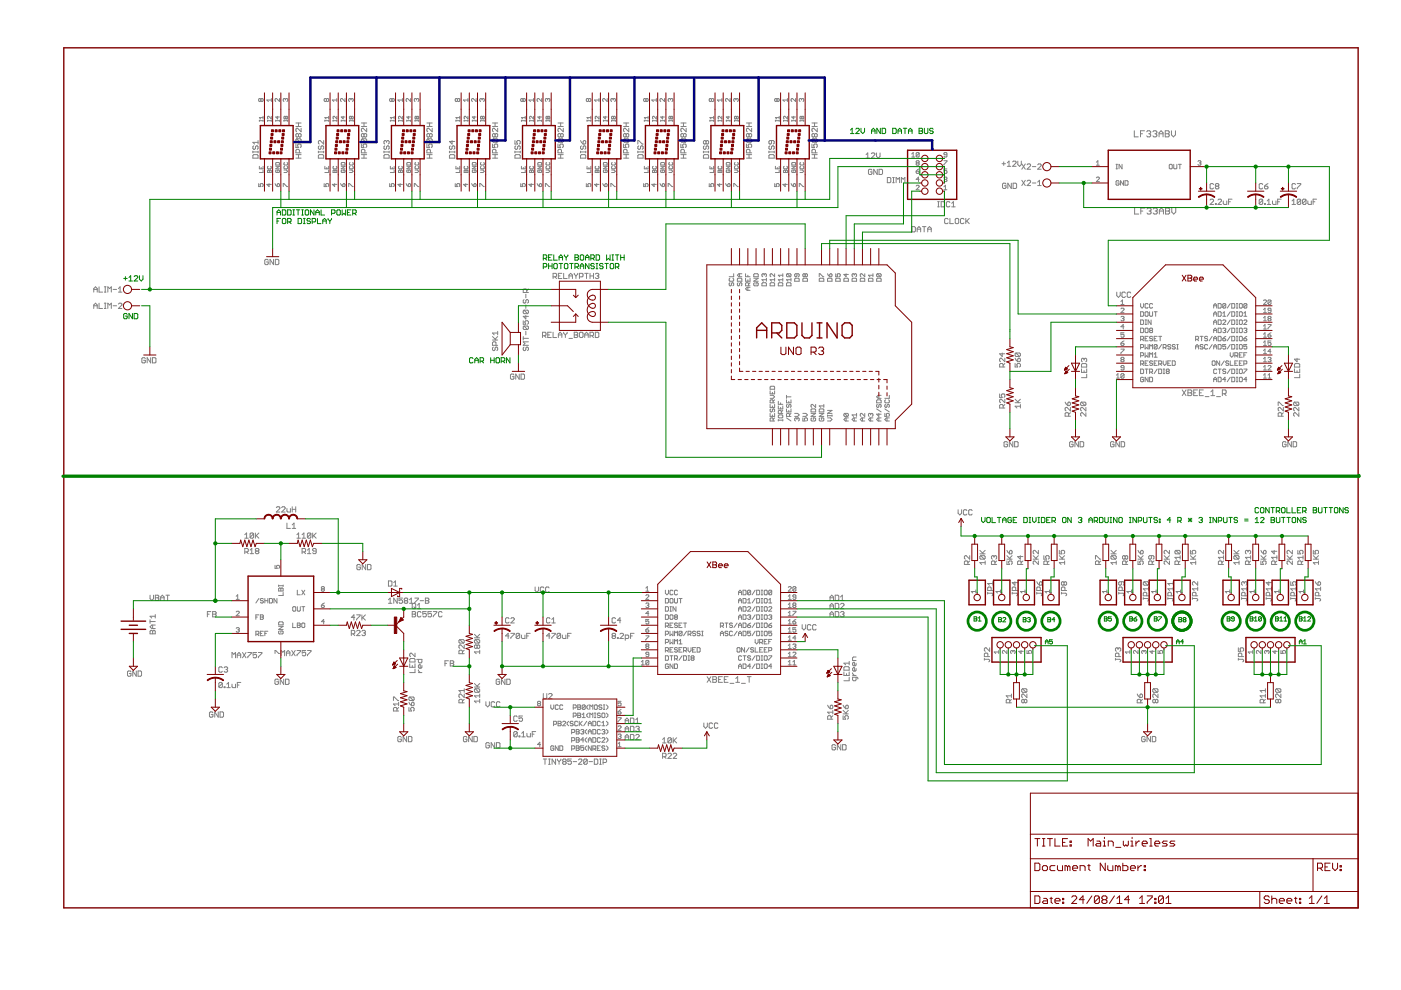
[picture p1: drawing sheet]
<svg xmlns="http://www.w3.org/2000/svg" width="297mm" height="210mm" viewBox="0 0 297 210" stroke-linecap="round" stroke-linejoin="round" font-family="sans-serif">
<g fill="none" stroke="#808080" stroke-width=".21">
<path d="M53.6 32v.4M53.6 32.2h1.1M53.8 32.8h.7l.2 .2v.5h-1.1v-.5zM53.8 30.9l-.2 .2 .2 .6 .4-.2v-.4l.2-.2 .3 .2-.2 .6M54.7 30.2h-1.1l.4 .3M54.7 29.8v.7M54.7 32v.4M54.8 38.9v.7h.5l-.1-.4 .1-.3 .5 .2v.3l-.2 .2M55 35.3v.5h.8v-.5M55 25.5v.2M55 25.6h.8M55.3 21l-.1-.1-.4 .1 .2 .5 .3-.1"/>
<path d="M55.3 21l.2-.1 .3 .1-.2 .5-.3-.1M55.3 21v.4M55.4 35.5v.3M55.8 36v.6h-.8M55.8 24.7v.5M55.8 25.5v.2M55.8 24.9h-.8l.2 .3M56.7 25.6h.8M56.7 25.5v.2M56.9 36l.2 .2 .3-.2 .1 .6h-.8zM56.9 35.3l-.2 .1 .2 .4h.5l.1-.2-.1-.3M57 38.9v.7l-.4-.5h.9"/>
<path d="M57.1 36.2v.4M57.5 24.7v.5l-.6-.5-.2 .1 .2 .4M57.5 25.5v.2M57.5 20.9v.6M57.5 21.2h-.9l.3 .3M58.3 38.9l.5 .7M58.5 35.3h.7l-.7 .5h.7M58.5 25.6h.7M58.5 34.6l.6-.1 .1 .5h-.7zM58.5 25.5v.2M58.6 36l-.1 .2 .1 .4 .6-.2-.1-.4h-.2v.3M58.8 39.1l.3-.2 .2 .5-.5 .2z"/>
<path d="M58.9 24.7v.5l-.4-.4h.7M59.2 25.5v.2M59.3 20.9v.6l-.8-.6-.2 .1 .2 .5M60 39.6v-.7l1 .7M60.2 36h.5l.3 .3-.3 .3h-.5M60.2 25.6h.8M60.2 25.5v.2M60.3 35.3l-.1 .1 .1 .4h.6l.1-.2-.1-.3M60.3 34.5l-.1 .1 .1 .4h.6l.1-.1-.1-.4M60.5 21l-.1-.1-.4 .1 .2 .5M60.5 21v.2M60.5 21l.2-.1 .3 .1-.2 .5"/>
<path d="M60.6 24.8l-.1-.1-.3 .1 .1 .4 .3-.1M60.6 24.8l.1-.1 .3 .1-.1 .4-.3-.1M60.6 24.8v.3M61 25.5v.2M62.7 33.5h1.1M62.7 32.8h1.1M62.7 30.5v.8h.6l-.2-.6 .2-.2h.3l.2 .2v.4l-.2 .2M62.7 26.8h1.1M62.7 26.1h1.1M62.9 29.4l-.2 .2v.4l.2 .2h.7M62.9 29.4h.7l.2 .2v.4l-.2 .2M62.9 29.4l.7 .8"/>
<path d="M63.3 26.1v.7M63.3 28.5v.4M63.3 32.8v.7M63.3 28.5l-.2-.2-.4 .2v.4l.2 .2 .4-.2M63.3 28.5l.2-.2 .3 .2v.4l-.2 .2-.3-.2M63.5 32.4v-.5l-.2-.2h-.4l-.2 .2v.5h1.1M63.8 27.2v.7l-.7-.7-.4 .2v.3l.2 .2M67.5 33l.2-.2h.7l.2 .2v.5h-1.1zM67.5 32.2h1.1M67.5 32v.4M67.7 30.9l-.2 .2v.4l.4 .2 .2-.6 .3-.2 .2 .2v.4l-.2 .2M68.6 29.8v.7l-.7-.7-.4 .2v.4l.2 .1"/>
<path d="M68.6 32v.4M68.7 38.9v.7h.5l-.2-.5 .5-.2 .2 .2-.2 .5M68.9 35.3v.5h.8v-.5M68.9 25.6h.8M68.9 25.5v.2M69.2 21l-.2-.1-.3 .1 .2 .5 .3-.1M69.2 21l.2-.1 .3 .1-.2 .5-.3-.1M69.2 21v.4M69.3 35.5v.3M69.7 36v.6h-.8M69.7 24.9h-.8l.3 .3M69.7 24.7v.5"/>
<path d="M69.7 25.5v.2M70.6 25.6h.8M70.6 25.5v.2M70.7 36l.3 .2 .3-.2 .1 .6h-.8zM70.7 35.3l-.1 .1 .1 .4h.6l.1-.2-.1-.3M71 38.9v.7l-.5-.5h.9M71 36.2v.4M71.4 24.7v.5l-.5-.5-.3 .1 .1 .4M71.4 21.2h-.9l.3 .3M71.4 20.9v.6M71.4 25.5v.2M72.2 38.9l.5 .7"/>
<path d="M72.3 35.3h.9l-.9 .5h.9M72.3 25.6h.9M72.3 34.6l.7-.1 .2 .5h-.9zM72.3 25.5v.2M72.5 36l-.2 .2 .2 .4 .7-.2-.2-.4h-.3v.3M72.7 24.7v.5l-.4-.4h.9M72.8 38.9l.4 .2-.2 .5h-.3zM73.2 20.9v.6l-.7-.6-.3 .1 .2 .5M73.2 25.5v.2M73.9 39.6v-.7l1 .7M74.1 36h.5l.3 .3-.3 .3h-.5M74.1 25.6h.8"/>
<path d="M74.1 25.5v.2M74.2 35.3l-.1 .1 .1 .4h.6l.1-.2-.1-.3M74.2 34.5l-.1 .1 .1 .4h.6l.1-.1-.1-.4M74.4 21l-.1-.1-.4 .1 .2 .5M74.4 21l.2-.1 .3 .1-.2 .5M74.4 21v.2M74.5 24.8l-.1-.1-.3 .1 .1 .4 .3-.1M74.5 24.8l.1-.1 .3 .1-.1 .4-.3-.1M74.5 24.8v.3M74.9 25.5v.2M76.6 33.5h1.1M76.6 32.8h1.1"/>
<path d="M76.6 30.5v.8h.6l-.2-.4 .2-.4h.4l.1 .2v.4l-.1 .2M76.6 26.8h1.1M76.6 26.1h1.1M76.8 29.4l-.2 .2v.4l.2 .2h.8M76.8 29.4h.8l.1 .2v.4l-.1 .2M76.8 29.4l.8 .8M77.2 28.5l-.2-.2-.4 .2v.4l.2 .2 .4-.2M77.2 28.5l.2-.2 .3 .2v.4l-.1 .2-.4-.2M77.2 26.1v.7M77.2 28.5v.4M77.2 32.8v.7M77.4 32.4v-.5l-.2-.2h-.4l-.2 .2v.5h1.1"/>
<path d="M77.7 27.2v.7l-.9-.7-.2 .2v.3l.2 .2M81.4 32.2h1.1M81.4 32v.4M81.6 32.8h.7l.2 .2v.5h-1.1v-.5zM81.6 30.9l-.2 .2 .2 .6 .4-.2v-.4l.1-.2 .4 .2v.4l-.2 .2M82 30l-.2-.2-.4 .2 .2 .5M82 30l.1-.2 .4 .2v.4l-.2 .1M82 30v.2M82.5 32v.4M82.6 38.9v.7h.5l-.1-.5 .1-.2h.3l.2 .2v.3l-.2 .2M82.8 25.5v.2M82.8 35.3v.5h.8v-.5"/>
<path d="M82.8 25.6h.8M83.1 21l-.1-.1-.4 .1 .2 .5 .3-.1M83.1 21l.2-.1 .3 .1-.2 .5-.3-.1M83.1 21v.4M83.2 35.5v.3M83.6 36v.6h-.8M83.6 24.9h-.8l.2 .3M83.6 24.7v.5M83.6 25.5v.2M84.5 36.2l.1-.2 .3 .2 .3-.2 .1 .6h-.8zM84.5 25.6h.8M84.5 25.5v.2"/>
<path d="M84.6 35.3l-.1 .1 .1 .4h.6l.1-.2-.1-.3M84.8 38.9v.7l-.4-.5h.9M84.9 36.2v.4M85.3 24.7v.5l-.5-.5-.3 .1 .1 .4M85.3 25.5v.2M85.3 20.9v.6M85.3 21.2h-.9l.3 .3M86.1 38.9l.5 .7M86.3 34.6l.6-.1 .1 .5h-.7zM86.3 35.3h.7l-.7 .5h.7M86.3 25.6h.7M86.3 25.5v.2"/>
<path d="M86.4 36l-.1 .2 .1 .4 .6-.2-.1-.4h-.3v.3M86.6 39.1l.3-.2 .2 .5-.5 .2zM86.6 24.7v.5l-.3-.4h.7M87 25.5v.2M87.1 20.9v.6l-.8-.6-.2 .1 .2 .5M87.8 39.6v-.7l1 .7M88 36h.5l.3 .3-.3 .3h-.5M88 25.6h.8M88 25.5v.2M88.1 35.3l-.1 .1 .1 .4h.5l.2-.2-.2-.3M88.1 34.5l-.1 .1 .1 .4h.5l.2-.1-.2-.4M88.3 21l-.1-.1-.4 .1 .2 .5"/>
<path d="M88.3 21l.2-.1 .3 .1-.2 .5M88.3 21v.2M88.4 24.8l-.2-.1-.2 .1 .1 .4 .3-.1M88.4 24.8l.1-.1 .3 .1-.2 .4-.2-.1M88.4 24.8v.3M88.8 25.5v.2M90.5 33.5h1.1M90.5 32.8h1.1M90.5 30.5v.8h.6l-.2-.4 .2-.4h.3l.2 .2v.4l-.2 .2M90.5 26.8h1.1M90.5 26.1h1.1M90.7 29.4l-.2 .2v.4l.2 .2h.7"/>
<path d="M90.7 29.4h.7l.2 .2v.4l-.2 .2M90.7 29.4l.7 .8M91.1 28.5l-.2-.2-.4 .2v.4l.2 .2 .4-.2M91.1 28.5l.1-.2 .4 .2v.4l-.2 .2-.3-.2M91.1 26.1v.7M91.1 28.5v.4M91.1 32.8v.7M91.2 32.4v-.5l-.1-.2h-.4l-.2 .2v.5h1.1M91.6 27.2v.7l-.7-.7h-.2l-.2 .2v.3l.2 .2M95.3 33l.2-.2h.7l.2 .2v.5h-1.1zM95.3 32.2h1.1M95.3 32v.4"/>
<path d="M95.5 30.9l-.2 .2v.4l.4 .2 .1-.6 .4-.2 .2 .2v.4l-.2 .2M95.8 29.8v.7l-.5-.5h1.1M96.4 32v.4M96.5 38.9v.7h.5l-.2-.5 .2-.2h.3l.2 .2-.2 .5M96.7 35.3v.5h.8v-.5M96.7 25.6h.8M96.7 25.5v.2M97 21l-.2-.1-.3 .1 .2 .5 .3-.1M97 21l.2-.1 .3 .1-.2 .5-.3-.1M97 21v.4M97.1 35.5v.3M97.5 36v.6h-.8"/>
<path d="M97.5 24.9h-.8l.2 .3M97.5 24.7v.5M97.5 25.5v.2M98.4 25.6h.8M98.4 25.5v.2M98.5 36l.3 .2 .3-.2 .1 .6h-.8zM98.5 35.3l-.1 .1 .1 .4h.6l.1-.2-.1-.3M98.7 38.9v.7l-.4-.5h.9M98.8 36.2v.4M99.2 24.7v.5l-.5-.5-.3 .1 .1 .4M99.2 21.2h-.9l.3 .3M99.2 20.9v.6"/>
<path d="M99.2 25.5v.2M100 38.9l.5 .7M100.1 25.5v.2M100.1 35.3h.8l-.8 .5h.8M100.1 25.6h.8M100.3 36l-.2 .2 .2 .4 .6-.2-.1-.4h-.3v.3M100.3 34.5h.5l.1 .1v.4h-.8zM100.5 24.7v.5l-.4-.4h.8M100.6 38.9l.3 .2-.1 .5h-.3zM100.9 20.9v.6l-.6-.6-.3 .1 .2 .5M100.9 25.5v.2M101.7 39.6v-.7l1 .7"/>
<path d="M101.9 36h.5l.3 .3-.3 .3h-.5M101.9 25.6h.8M101.9 25.5v.2M102 35.3l-.1 .1 .1 .4h.6l.1-.2-.1-.3M102 34.5l-.1 .1 .1 .4h.6l.1-.1-.1-.4M102.2 21l-.2-.1-.3 .1 .2 .5M102.2 21l.2-.1 .3 .1-.2 .5M102.2 21v.2M102.3 24.8l-.1-.1-.3 .1 .1 .4 .3-.1M102.3 24.8l.1-.1 .3 .1-.1 .4-.3-.1M102.3 24.8v.3M102.7 25.5v.2"/>
<path d="M104.4 33.5h1.1M104.4 32.8h1.1M104.4 30.5v.8h.6l-.2-.4 .2-.4h.3l.2 .2v.4l-.2 .2M104.4 26.8h1.1M104.4 26.1h1.1M104.6 29.4l-.2 .2v.4l.2 .2h.7M104.6 29.4h.7l.2 .2v.4l-.2 .2M104.6 29.4l.7 .8M105 28.5l-.2-.2-.4 .2v.4l.2 .2 .4-.2M105 28.5l.2-.2 .3 .2v.4l-.2 .2-.3-.2M105 26.1v.7M105 28.5v.4"/>
<path d="M105 32.8v.7M105.2 32.4v-.5l-.2-.2h-.4l-.2 .2v.5h1.1M105.5 27.2v.7l-.7-.7h-.2l-.2 .2v.3l.2 .2M109.2 33l.2-.2h.7l.2 .2v.5h-1.1zM109.2 29.8v.7h.5l-.1-.3 .1-.4h.4l.2 .2v.4l-.2 .1M109.2 32.2h1.1M109.2 32v.4M109.4 30.9l-.2 .2v.4l.4 .2 .1-.2v-.4l.4-.2 .2 .2v.4l-.2 .2M110.3 32v.4M110.4 38.9v.7h.5l-.2-.5 .5-.2 .2 .2v.3l-.2 .2M110.6 25.5v.2M110.6 35.3v.5h.8v-.5"/>
<path d="M110.6 25.6h.8M110.9 21l-.2-.1-.3 .1 .2 .5 .3-.1M110.9 21l.1-.1 .4 .1-.2 .5-.3-.1M110.9 21v.4M111 35.5v.3M111.4 36v.6h-.8M111.4 24.9h-.8l.2 .3M111.4 24.7v.5M111.4 25.5v.2M112.3 36.2l.1-.2 .3 .2 .3-.2 .1 .6h-.8zM112.3 25.6h.8M112.3 25.5v.2"/>
<path d="M112.4 35.3l-.1 .1 .1 .4h.6l.1-.2-.1-.3M112.6 38.9v.7l-.5-.5h1M112.7 36.2v.4M113.1 24.7v.5l-.5-.5-.3 .1 .1 .4M113.1 25.5v.2M113.1 21.2h-1l.4 .3M113.1 20.9v.6M113.9 38.9l.5 .7M114 35.3h.8l-.8 .5h.8M114 25.6h.8M114 34.6l.7-.1 .1 .5h-.8zM114 25.5v.2"/>
<path d="M114.2 36l-.2 .2 .2 .4 .6-.2-.1-.4h-.3v.3M114.4 39.1l.3-.2 .2 .5-.5 .2zM114.4 24.7v.5l-.4-.4h.8M114.8 25.5v.2M114.9 20.9v.6l-.9-.6-.1 .1 .1 .5M115.6 39.6v-.7l1 .7M115.8 36h.5l.3 .3-.3 .3h-.5M115.8 25.6h.8M115.8 25.5v.2M115.9 35.3l-.1 .1 .1 .4h.5l.2-.2-.2-.3M115.9 34.5l-.1 .1 .1 .4h.5l.2-.1-.2-.4M116.1 21l-.1-.1-.4 .1 .2 .5"/>
<path d="M116.1 21l.2-.1 .3 .1-.2 .5M116.1 21v.2M116.2 24.8l-.2-.1-.2 .1 .1 .4 .3-.1M116.2 24.8l.1-.1 .3 .1-.2 .4-.2-.1M116.2 24.8v.3M116.6 25.5v.2M118.3 33.5h1.1M118.3 32.8h1.1M118.3 30.5v.8h.6l-.2-.4 .2-.4h.3l.2 .2v.4l-.2 .2M118.3 26.8h1.1M118.3 26.1h1.1M118.5 29.4l-.2 .2v.4l.2 .2h.7"/>
<path d="M118.5 29.4h.7l.2 .2v.4l-.2 .2M118.5 29.4l.7 .8M118.9 28.5l-.2-.2-.4 .2v.4l.2 .2 .4-.2M118.9 28.5l.1-.2 .4 .2v.4l-.2 .2-.3-.2M118.9 26.1v.7M118.9 28.5v.4M118.9 32.8v.7M119 32.4v-.5l-.1-.2h-.4l-.2 .2v.5h1.1M119.4 27.2v.7l-.7-.7h-.2l-.2 .2v.3l.2 .2M123.1 33l.2-.2h.7l.2 .2v.5h-1.1zM123.1 32.2h1.1M123.1 32v.4"/>
<path d="M123.1 29.8l.5 .7M123.3 30.9l-.2 .2v.4l.3 .2 .2-.2v-.4l.4-.2 .2 .2-.2 .6M123.6 30l.2-.2 .4 .2-.2 .5h-.4zM124.2 32v.4M124.3 38.9v.7h.5l-.2-.4 .2-.3 .5 .2v.3l-.2 .2M124.5 35.3v.5h.8v-.5M124.5 25.6h.8M124.5 25.5v.2M124.8 21l-.2-.1-.3 .1 .2 .5 .3-.1M124.8 21l.1-.1 .4 .1-.2 .5-.3-.1M124.8 21v.4M124.9 35.5v.3"/>
<path d="M125.3 36v.6h-.8M125.3 24.9h-.8l.2 .3M125.3 24.7v.5M125.3 25.5v.2M126.2 25.6h.8M126.2 25.5v.2M126.3 35.3l-.1 .1 .1 .4h.6l.1-.2-.1-.3M126.3 36l.3 .2 .3-.2 .1 .6h-.8zM126.5 38.9v.7l-.5-.5h1M126.6 36.2v.4M127 24.7v.5l-.6-.5-.2 .1 .1 .4M127 21.2h-1l.4 .3"/>
<path d="M127 20.9v.6M127 25.5v.2M127.8 38.9l.4 .7M127.9 35.3h.8l-.8 .5h.8M127.9 25.6h.8M127.9 34.6l.7-.1 .1 .1v.4h-.8zM127.9 25.5v.2M128.1 36l-.2 .2 .2 .4 .6-.2-.1-.4h-.3v.3M128.2 39.1l.4-.2 .1 .5-.5 .2zM128.3 24.7v.5l-.4-.4h.8M128.7 20.9v.6l-.8-.6-.1 .1 .1 .5M128.7 25.5v.2"/>
<path d="M129.5 39.6v-.7l1 .7M129.7 36h.5l.3 .3-.3 .3h-.5M129.7 25.6h.8M129.7 25.5v.2M129.8 34.5l-.1 .1 .1 .4 .7-.1-.2-.4M129.8 35.3l-.1 .1 .1 .4h.5l.2-.2-.2-.3M130 21l.2-.1 .3 .1-.2 .5M130 21l-.2-.1-.3 .1 .2 .5M130 21v.2M130.1 24.8l.1-.1 .3 .1-.2 .4-.2-.1M130.1 24.8l-.2-.1-.2 .1 .1 .4 .3-.1M130.1 24.8v.3"/>
<path d="M130.5 25.5v.2M132.2 33.5h1.1M132.2 32.8h1.1M132.2 30.5v.8h.6l-.2-.4 .2-.4h.3l.2 .2v.4l-.2 .2M132.2 26.8h1.1M132.2 26.1h1.1M132.4 29.4l-.2 .2v.4l.2 .2h.7M132.4 29.4h.7l.2 .2v.4l-.2 .2M132.4 29.4l.7 .8M132.8 28.5l-.2-.2-.4 .2v.4l.2 .2 .4-.2M132.8 28.5l.1-.2 .4 .2v.4l-.2 .2-.3-.2M132.8 26.1v.7"/>
<path d="M132.8 28.5v.4M132.8 32.8v.7M132.9 32.4v-.5l-.1-.2h-.4l-.2 .2v.5h1.1M133.3 27.2v.7l-.7-.7h-.2l-.2 .2v.3l.2 .2M135.2 33l.2-.2h.8l.2 .2v.5h-1.2zM135.2 30.5v-.7l1.2 .7M135.2 32.2h1.2M135.2 32v.4M135.4 30.9l-.2 .2v.4l.2 .2 .4-.2 .2-.6 .4 .2v.4l-.2 .2M136.4 32v.4M136.5 38.9v.7h.4l-.1-.5 .5-.2 .1 .2-.1 .5M136.6 35.3v.5h.8v-.5"/>
<path d="M136.6 25.6h.8M136.6 25.5v.2M136.9 21l-.1-.1-.3 .1 .1 .5 .3-.1M136.9 21l.2-.1 .3 .1-.1 .5-.4-.1M136.9 21v.4M137 35.5v.3M137.4 36v.6h-.8M137.4 24.9h-.8l.3 .3M137.4 24.7v.5M137.4 25.5v.2M138.3 36.2l.2-.2 .2 .2 .3-.2 .1 .6h-.8zM138.3 25.6h.8"/>
<path d="M138.3 25.5v.2M138.5 35.3l-.2 .1 .2 .4h.5l.1-.2-.1-.3M138.7 38.9v.7l-.5-.5h.9M138.7 36.2v.4M139.1 24.7v.5l-.5-.5-.3 .1 .2 .4M139.1 21.2h-.9l.3 .3M139.1 20.9v.6M139.1 25.5v.2M139.9 38.9l.5 .7M140.1 35.3h.8l-.8 .5h.8M140.1 25.6h.8M140.1 34.6l.7-.1 .1 .5h-.8z"/>
<path d="M140.1 25.5v.2M140.2 36l-.1 .2 .1 .4 .7-.2-.1-.4h-.3v.3M140.5 24.7v.5l-.4-.4h.8M140.6 38.9l.3 .2-.2 .5h-.3zM140.9 20.9v.6l-.6-.6-.4 .1 .2 .5M140.9 25.5v.2M141.7 39.6v-.7l.9 .7M141.8 36h.6l.2 .3-.2 .3h-.6M141.8 25.6h.8M141.8 25.5v.2M142 35.3l-.2 .1 .2 .4h.5l.1-.2-.1-.3M142 34.5l-.2 .1 .2 .4 .6-.1-.1-.4"/>
<path d="M142.2 21l-.2-.1-.3 .1 .1 .5M142.2 21l.1-.1 .3 .1-.1 .5M142.2 21v.2M142.2 24.8l.2-.1 .2 .1-.1 .4-.3-.1M142.2 24.8l-.1-.1-.3 .1 .2 .4 .2-.1M142.2 24.8v.3M142.6 25.5v.2M144.4 33.5h1.1M144.4 32.8h1.1M144.4 30.5v.8h.5l-.2-.4 .2-.4h.4l.2 .2v.4l-.2 .2M144.4 26.8h1.1M144.4 26.1h1.1"/>
<path d="M144.5 29.4l-.1 .2v.4l.1 .2h.8M144.5 29.4h.8l.2 .2v.4l-.2 .2M144.5 29.4l.8 .8M144.9 28.5l-.2-.2-.3 .2v.4l.1 .2 .4-.2M144.9 28.5l.2-.2 .4 .2v.4l-.2 .2-.4-.2M144.9 26.1v.7M144.9 28.5v.4M144.9 32.8v.7M145.1 32.4v-.5l-.2-.2h-.4l-.1 .2v.5h1.1M145.5 27.2v.7l-.8-.7h-.2l-.1 .2v.3l.1 .2M149.1 32.2h1.1M149.1 32v.4"/>
<path d="M149.3 32.8h.8l.1 .2v.5h-1.1v-.5zM149.3 30.9l-.2 .2v.4l.2 .2 .4-.2v-.4l.2-.2 .3 .2-.1 .6M149.7 30l-.2-.2-.4 .2v.4l.2 .1 .4-.1M149.7 30l.2-.2 .3 .2-.1 .5-.4-.1M149.7 30v.4M150.2 32v.4M150.4 38.9v.7h.4l-.1-.4 .1-.3 .5 .2v.3l-.1 .2M150.5 35.3v.5h.8v-.5M150.5 25.6h.8M150.5 25.5v.2M150.8 21l-.1-.1-.3 .1 .1 .5 .3-.1M150.8 21l.2-.1 .3 .1-.1 .5-.4-.1"/>
<path d="M150.8 21v.4M150.9 35.5v.3M151.3 36v.6h-.8M151.3 24.9h-.8l.3 .3M151.3 24.7v.5M151.3 25.5v.2M152.3 25.6h.7M152.3 25.5v.2M152.4 36l.3 .2 .2-.2 .1 .6h-.7zM152.4 35.3l-.1 .1 .1 .4h.5l.1-.2-.1-.3M152.6 38.9v.7l-.5-.5h1M152.7 36.2v.4"/>
<path d="M153 24.7v.5l-.5-.5-.2 .1 .1 .4M153 25.5v.2M153.1 21.2h-1l.3 .3M153.1 20.9v.6M153.8 38.9l.5 .7M154 35.3h.8l-.8 .5h.8M154 25.6h.8M154 34.6l.6-.1 .2 .5h-.8zM154 25.5v.2M154.1 36l-.1 .2 .1 .4 .7-.2-.2-.4h-.2v.3M154.3 39.1l.3-.2 .2 .5-.5 .2zM154.4 24.7v.5l-.4-.4h.8"/>
<path d="M154.8 25.5v.2M154.8 20.9v.6l-.8-.6-.2 .1 .2 .5M155.6 39.6v-.7l.9 .7M155.7 36h.6l.2 .3-.2 .3h-.6M155.7 25.6h.8M155.7 25.5v.2M155.9 35.3l-.2 .1 .2 .4h.5l.1-.2-.1-.3M155.9 34.5l-.2 .1 .2 .4 .6-.1-.1-.4M156 21l-.1-.1-.3 .1 .1 .5M156 21l.2-.1 .3 .1-.1 .5M156 21v.2M156.1 24.8l-.1-.1-.3 .1 .2 .4 .2-.1"/>
<path d="M156.1 24.8l.2-.1 .2 .1-.1 .4-.3-.1M156.1 24.8v.3M156.5 25.5v.2M158.3 33.5h1.1M158.3 32.8h1.1M158.3 30.5v.8h.5l-.2-.4 .2-.4h.4l.2 .2v.4l-.2 .2M158.3 26.8h1.1M158.3 26.1h1.1M158.4 29.4l-.1 .2v.4l.1 .2h.8M158.4 29.4h.8l.2 .2v.4l-.2 .2M158.4 29.4l.8 .8M158.8 28.5l-.2-.2-.3 .2v.4l.1 .2 .4-.2"/>
<path d="M158.8 28.5l.2-.2 .4 .2v.4l-.2 .2-.4-.2M158.8 26.1v.7M158.8 28.5v.4M158.8 32.8v.7M159 32.4v-.5l-.2-.2h-.4l-.1 .2v.5h1.1M159.4 27.2v.7l-.8-.7h-.2l-.1 .2v.3l.1 .2M163 32.2h1.1M163 32v.4M163.2 32.8h.8l.1 .2v.5h-1.1v-.5zM163.2 30.9l-.2 .2v.4l.2 .2 .4-.2v-.4l.2-.2 .3 .2v.4l-.1 .2M163.6 29.8v.6l-.2 .1-.4-.1v-.4l.2-.2h.8l.1 .2v.4l-.1 .1M164.1 32v.4"/>
<path d="M164.3 38.9v.7h.4l-.1-.5 .5-.2 .1 .2-.1 .5M164.4 35.3v.5h.8v-.5M164.4 25.6h.8M164.4 25.5v.2M164.7 21l-.1-.1-.3 .1 .1 .5 .3-.1M164.7 21l.2-.1 .3 .1-.1 .5-.4-.1M164.7 21v.4M164.8 35.5v.3M165.2 36v.6h-.8M165.2 24.9h-.8l.3 .3M165.2 24.7v.5M165.2 25.5v.2"/>
<path d="M166.1 25.6h.8M166.1 25.5v.2M166.3 36l.2 .2 .3-.2 .1 .6h-.8zM166.3 35.3l-.2 .1 .2 .4h.5l.1-.2-.1-.3M166.5 38.9v.7l-.5-.5h.9M166.5 36.2v.4M166.9 24.7v.5l-.5-.5-.3 .1 .2 .4M166.9 21.2h-.9l.3 .3M166.9 20.9v.6M166.9 25.5v.2M167.7 38.9l.5 .7M167.9 34.6l.7-.1 .1 .5h-.8z"/>
<path d="M167.9 35.3h.8l-.8 .5h.8M167.9 25.6h.8M167.9 25.5v.2M168 36l-.1 .2 .1 .4 .7-.2-.1-.4h-.3v.3M168.3 24.7v.5l-.4-.4h.8M168.4 38.9l.3 .2-.2 .5h-.3zM168.7 20.9v.6l-.7-.6-.3 .1 .2 .5M168.7 25.5v.2M169.5 39.6v-.7l.9 .7M169.6 36h.5l.3 .3-.3 .3h-.5M169.6 25.6h.8M169.6 25.5v.2"/>
<path d="M169.8 35.3l-.2 .1 .2 .4h.5l.1-.2-.1-.3M169.8 34.5l-.2 .1 .2 .4 .6-.1-.1-.4M169.9 21l-.1-.1-.3 .1 .1 .5M169.9 21l.2-.1 .3 .1-.1 .5M169.9 21v.2M170 24.8l-.1-.1-.3 .1 .2 .4 .2-.1M170 24.8l.1-.1 .3 .1-.1 .4-.3-.1M170 24.8v.3M170.4 25.5v.2M172.1 33.5h1.2M172.1 32.8h1.2M172.1 30.5v.8h.6l-.2-.4 .2-.4h.4l.2 .2v.4l-.2 .2"/>
<path d="M172.1 26.8h1.2M172.1 26.1h1.2M172.3 29.4l-.2 .2v.4l.2 .2h.8M172.3 29.4h.8l.2 .2v.4l-.2 .2M172.3 29.4l.8 .8M172.7 28.5l-.2-.2-.4 .2v.4l.2 .2 .4-.2M172.7 28.5l.2-.2 .4 .2v.4l-.2 .2-.4-.2M172.7 26.1v.7M172.7 28.5v.4M172.7 32.8v.7M172.9 32.4v-.5l-.2-.2h-.4l-.2 .2v.5h1.2M173.3 27.2v.7l-.8-.7h-.2l-.2 .2v.3l.2 .2"/>
<path d="M183.6 33.5h.8M183.6 32.8l.4-.4v1.1M184.7 32.6l.2-.2h.4l.2 .2v.2l-.8 .7h.8M184.9 36.1l-.2-.2h-.4l-.2 .2v.7l.2 .2h.4l.2-.2v-.4h-.4M185.8 32.4v.8l.4 .3 .4-.3v-.8M186 35.9v1.1l-.7-1.1v1.1M186.4 35.9h.5l.2 .2v.7l-.2 .2h-.5zM188.1 37.6h.6l.2 .2v.7l-.2 .2h-.6zM189.3 38.7h.3M189.3 37.6h.3M189.4 37.6v1.1M190 38.7v-1.1l.4 .4 .3-.4v1.1"/>
<path d="M191.1 38.7v-1.1l.4 .4 .4-.4v1.1M193.3 33.3h.6M193.3 32.7l.3-.4v1M194.2 39.5l.2-.2h.3l.2 .2-.7 .7h.7M194.2 36.3h.5l.2 .3-.5 .2-.2-.2zM194.4 34.5l-.2-.1 .2-.3 .5 .1-.2 .3M194.4 34.5l-.2 .2 .2 .3 .5-.1-.2-.4M194.4 34.5h.3M194.9 32.5v.6l-.2 .2-.5-.2M194.9 38h-.7l.5-.5v1M194.9 35.8l-.7 .5M194.9 32.5l-.2-.2-.5 .2v.6"/>
<path d="M194.9 32.5l-.7 .6M200.1 37.7l.5-.2 .2 .2-.2 .3M200.1 39.6l.3-.3v.9M200.1 34.1h.7l-.7 .9M200.4 38h.2M200.6 38l.2 .2-.2 .3-.5-.1M200.8 32.8l-.7-.1 .2-.4 .5 .2v.6l-.2 .2-.5-.2M200.8 35.8h-.7v.5l.5-.2 .2 .5-.2 .2-.5-.2M212.4 34.7h.8M212.8 34.3v.8M213.3 39l-.2-.2h-.4l-.1 .2v.8l.1 .2h.4l.2-.2v-.4h-.4M213.6 35.3h.7"/>
<path d="M213.6 34.5l.3-.3v1.1M214.4 38.8v1.2l-.7-1.2v1.2M214.7 34.3l.2-.1h.3l.2 .1v.2l-.7 .8h.7M214.8 38.8h.5l.2 .2v.8l-.2 .2h-.5zM215.8 34.2v.7l.4 .4 .3-.4v-.7M216.6 38.2l.8 1.1M216.6 34.8l.8 1.1M217.4 38.2l-.8 1.1M217.4 34.8l-.8 1.1M217.8 38.4l.2-.2h.3l.2 .2v.2l-.7 .7h.7M217.8 34.9l.2-.1h.3l.2 .1v.2l-.7 .8h.7M218.9 38.8h.7"/>
<path d="M218.9 35.3h.7M220 38.6l.4-.4v1.1M220 34.9l.2-.1h.4l.1 .1v.2l-.7 .8h.7M220 39.3h.7M232.5 34.4l.3-.3v.9M232.5 37.7l.1-.2h.3l.2 .2-.6 .8h.6M232.5 35h.6M236.6 35.8h.3M236.6 34.8h.3M236.8 34.8v1M237.3 38.5l-.2-.2h-.3l-.2 .2v.6l.2 .2 .5-.2v-.3h-.4M237.9 34.8v1l-.6-1v1"/>
<path d="M238.2 38.3v1l-.6-1v1M238.5 38.3h.5l.2 .2v.6l-.2 .2h-.5zM240.5 27.7v1.3h.8M241.8 28.4h.4M242.7 27.7h-.9v1.3M243.1 27.9l.2-.2h.5l.2 .2-.2 .5M243.5 28.4h.3M243.8 28.4l.2 .2-.2 .4h-.5l-.2-.2M244.4 27.9l.2-.2h.5l.2 .2-.2 .5M244.9 28.4h.2M245.1 28.4l.2 .2-.2 .4h-.5l-.2-.2M245.7 28.4h.9"/>
<path d="M245.7 29v-.8l.5-.5 .4 .5v.8M247.1 27.7h.6l.2 .2-.2 .5 .2 .4-.2 .2h-.6zM247.1 28.4h.6M247.9 35l.2-.2h.3l.1 .2v.6l-.1 .2-.5-.2zM248.4 27.7v.9l.4 .4 .4-.4v-.9M248.9 34.8v.8l.1 .2 .5-.2v-.8M249.8 34.8h.7M250.1 34.8v1M254 34.2l.5-.1 .1 .1-.1 .3M254.3 34.5h.2M254.5 34.5l.1 .2-.1 .3-.5-.1M257.3 39.1l-.2-.2h-.3l-.2 .2v.8l.2 .1h.3l.2-.1"/>
<path d="M257.9 39.5l-.2-.2 .2-.4h.3l.2 .2-.2 .4M257.9 39.5l-.2 .2 .2 .3h.3l.2-.1-.2-.4M257.9 39.5h.3M267.7 39.1l-.2-.2h-.3l-.2 .2v.8l.2 .1h.3l.2-.1M268.1 39.5h.5l.2 .4-.2 .1h-.3l-.2-.1zM268.8 38.9l-.7 .6M274.7 39.1l-.2-.2h-.4l-.2 .2v.8l.2 .1h.4l.2-.1M275 38.9h.8l-.8 1.1M56.9 55.2l-.2-.2h-.4l-.2 .2v.7l.2 .2h.4l.2-.2v-.4h-.4M58 55v1.1l-.7-1.1v1.1M58.4 55h.5l.2 .2v.7l-.2 .2h-.5zM117.3 58.7h.5l.2-.2v-.4l-.2-.1h-.5v1.1"/>
<path d="M117.6 58.7l.4 .4M118.4 58.5h.3M119.1 58h-.7v1.1h.7M119.5 58v1.1h.7M120.6 58.5h.8M120.6 59.1v-.8l.4-.3 .4 .3v.8M121.8 58l.3 .5M122.1 58.5v.6M122.5 58l-.4 .5M122.9 58.7h.5l.2-.2v-.4l-.2-.1h-.5v1.1M124 58h.7M124.4 58v1.1"/>
<path d="M125.1 58.5h.7M125.1 58v1.1M125.8 58v1.1M126.2 58.1l.6-.1 .2 .1-.2 .4M126.6 58.5h.2M126.8 58.5l.2 .2-.2 .4h-.4l-.2-.2M154.7 59l-.1 .2 .1 .4h.7l.2-.1-.2-.5M154.7 59.9l-.1 .2 .1 .5 .4-.2 .1-.5 .4 .2-.2 .5M155.6 58v.7h-1M156.5 59h.6l.2 .6h-1zM156.5 59.9l-.2 .2 .2 .5 .3-.2 .2-.5 .3 .2-.2 .5M156.8 58v.7"/>
<path d="M157.3 58h-.6l-.4 .4 .4 .3h.6M158.1 59v.6h.9v-.6M158.1 58v.7h.9M158.6 58.4v.3M158.6 59.3v.3M159 59.9l-.3 .4M159.8 58.2l.2-.2h.6l.2 .2v.5h-1zM159.8 59h1l-1 .6h1M160 59.9l-.2 .2 .2 .5h.6l.2-.5-.2-.2h-.3v.4M162 58.2l-.1-.2-.4 .2 .2 .5M162 58.2l.2-.2 .3 .2-.2 .5M162 58.2v.2"/>
<path d="M162.5 59.3h-1l.4 .3M162.5 59v.6M164.2 59.3h-.9l.3 .3M164.2 58v.7l-.6-.7-.3 .2 .1 .5M164.2 59v.6M166 58.4h-1l.3 .3M166 59.3h-1l.3 .3M166 58v.7M166 59v.6M166.9 58l-.1 .2v.3l.1 .2h.7M166.9 58h.7l.1 .2-.1 .5M166.9 58l.7 .7"/>
<path d="M167.7 59v.6M167.7 59.3h-.9l.3 .3M168.5 59.2l.2-.2h.6l.1 .6h-.9zM169 58v.5l-.2 .2-.3-.2v-.3l.2-.2h.6l.1 .2-.1 .5M170.2 59.2l.2-.2h.6l.2 .2v.4h-1zM170.7 58.2l-.2-.2-.3 .2 .2 .5 .3-.2M170.7 58.2l.2-.2 .3 .2-.2 .5-.3-.2M170.7 58.2v.3M173.7 59.2l.2-.2h.6l.2 .2v.4h-1zM173.7 58.7v-.7l1 .7M175.5 58l.4 .7M175.6 59h.6l.2 .2v.4h-.9z"/>
<path d="M175.9 58.2l.3-.2 .2 .2v.3l-.5 .2zM177.2 58v.7h.5l-.2-.3 .2-.4 .4 .2-.1 .5M177.3 59h.7l.1 .2v.4h-.9zM179.1 59h.6l.2 .2v.4h-1zM179.4 58v.7l-.5-.5h1M180.8 59h.6l.2 .2v.4h-.9zM181.1 58.2l-.1-.2-.3 .2 .1 .5M181.1 58.2l.2-.2 .3 .2-.2 .5M181.1 58.2v.2M182.5 59h.7l.1 .2v.4h-.9zM183.3 58v.7l-.8-.7-.1 .2 .1 .5M184.3 59h.6l.2 .2v.4h-1z"/>
<path d="M185.1 58v.7M185.1 58.4h-1l.3 .3M186 58l-.1 .2 .1 .5h.6M186 58h.6l.2 .2-.2 .5M186 59h.6l.2 .2v.4h-.9zM186 58l.6 .7M193.3 48h.6l.2 .2v.8l-.2 .2h-.6zM194.5 49.2v-.8l.3-.4 .4 .4v.8M194.5 48.6h.7M195.6 48h.7M195.9 48v1.2M196.7 48.6h.7"/>
<path d="M196.7 49.2v-.8l.4-.4 .3 .4v.8M198.8 42.8h.4M198.8 43.9h.4M199 42.8v1.1M199.5 42.8h.6l.2 .1v.8l-.2 .2h-.6zM200.1 40.2h.7M201 46.5l-.1-.2h-.4l-.2 .2v.7l.2 .2h.4l.1-.2M201.4 42.9l-.2-.1h-.4l-.1 .1v.8l.1 .2h.4l.2-.2M201.4 46.3v1.1h.7M201.8 43.9h.7M201.8 43.1l.3-.3v1.1M202.5 46.5l.2-.2h.4l.2 .2v.7l-.2 .2-.6-.2z"/>
<path d="M204.4 46.5l-.2-.2h-.4l-.2 .2v.7l.2 .2 .6-.2M204.8 46.3v1.1M205 46.9l.5 .5M205.5 46.3l-.7 .8M240.6 44.1v1.3h.8M241.9 44.7h.4M242.7 44.1h-.8v1.3M243.2 44.3l.2-.2h.4l.3 .2-.3 .4M243.6 44.7h.2M243.8 44.7l.3 .3-.3 .4h-.4l-.2-.2M244.5 44.3l.2-.2h.4l.3 .2-.3 .4M244.9 44.7h.2"/>
<path d="M245.1 44.7l.3 .3-.3 .4h-.4l-.2-.2M245.8 44.7h.9M245.8 45.4v-.9l.4-.4 .5 .4v.9M247.1 44.1h.7l.2 .2-.2 .4 .2 .5-.2 .2h-.7zM247.1 44.7h.7M248.4 44.1v.9l.5 .4 .4-.4v-.9M256.6 42.4l.2-.2h.3l.2 .2v.2l-.7 .7h.7M257.7 43.2h.2v.1h-.2zM258.2 42.4l.2-.2h.4l.2 .2v.2l-.8 .7h.8M259.4 42.6v.6l.1 .1h.6v-.7M260.5 42.8h.4M261.2 42.2h-.7v1.1"/>
<path d="M267.7 42.4l-.2-.2h-.3l-.2 .2v.8M267.7 42.4v.8l-.2 .1h-.3l-.2-.1M267.7 42.4l-.7 .8M268.1 43.2h.2v.1h-.2zM268.7 43.3h.7M268.7 42.6l.3-.4v1.1M269.8 42.6v.6l.2 .1h.5v-.7M270.9 42.8h.4M271.6 42.2h-.7v1.1M273.9 42.6l.4-.4v1.1M273.9 43.3h.8M275.8 42.4l-.2-.2h-.4l-.2 .2v.8"/>
<path d="M275.8 42.4v.8l-.2 .1h-.4l-.2-.1M275.8 42.4l-.8 .8M276.9 42.4l-.2-.2h-.3l-.2 .2v.8M276.9 42.4v.8l-.2 .1h-.3l-.2-.1M276.9 42.4l-.7 .8M277.3 42.6v.6l.2 .1h.5v-.7M278.4 42.8h.4M279.1 42.2h-.7v1.1M19.9 61.9v-.7l.4-.4 .3 .4v.7M19.9 65.4v-.7l.4-.4 .3 .4v.7M19.9 61.4h.7M19.9 64.8h.7"/>
<path d="M21 60.8v1.1h.7M21 64.3v1.1h.7M22.1 61.9h.4M22.1 60.8h.4M22.1 65.4h.4M22.1 64.3h.4M22.3 60.8v1.1M22.3 64.3v1.1M22.9 61.9v-1.1l.3 .4 .4-.4v1.1M22.9 65.4v-1.1l.3 .4 .4-.4v1.1M24 61.4h.7M24 64.8h.7"/>
<path d="M25.1 61.9h.7M25.1 61.2l.4-.4v1.1M25.1 64.5l.2-.2h.4l.1 .2v.2l-.7 .7h.7M30.8 76l-.2-.2-.5 .2v.8l.5 .1 .2-.1v-.4h-.4M31.9 75.8v1.1l-.7-1.1v1.1M32.3 75.8h.6l.2 .2v.8l-.2 .1h-.6zM104.4 72.1h1.1M104.4 71.4l.8 .7M104.6 73.6l-.2 .2v.3l.4 .2 .2-.2v-.3l.3-.2 .2 .2-.2 .5M105.2 73.2v-.5l-.2-.2h-.4l-.2 .2v.5h1.1M105.5 70.3v.7M105.5 71.4l-.5 .5"/>
<path d="M105.5 70.6h-1.1l.4 .4M109 79.5l-.2-.2h-.4l-.2 .2v.7l.2 .2h.4l.2-.2v-.3h-.4M110.1 79.3v1.1l-.8-1.1v1.1M110.5 79.3h.5l.2 .2v.7l-.2 .2h-.5zM110.9 68v.7h.6l-.2-.3 .2-.4h.3l.2 .2v.4l-.2 .1M110.9 71.4v.7M110.9 71.7h1.1M111.1 73.6l-.2 .2 .2 .5h.2l.2-.2v-.3l.3-.2 .2 .2v.3l-.2 .2M111.1 63.5l-.2 .2v.4l.2 .2 .4-.2v-.4l.3-.2 .2 .2v.4l-.2 .2M111.1 65.8l-.2 .2 .2 .5h.7M111.1 69.1l-.2 .2v.4l.2 .2h.7M111.1 65.8h.7l.2 .2v.3l-.2 .2"/>
<path d="M111.1 69.1h.7l.2 .2v.4l-.2 .2M111.1 69.1l.7 .8M111.1 65.8l.7 .7M111.5 62.4v.7M111.5 64.6v.8M111.5 66.9v.7l-.6-.5h1.1M111.5 70.3v.7M111.7 62v-.5l-.2-.2h-.4l-.2 .2v.5h1.1M112 72.5h-1.1l.4 .4-.4 .3h1.1M112 61.3l-.3 .4M115 71.2h.6l.2-.2v-.4l-.2-.2h-.6v1.2M115.4 71.2l.4 .4"/>
<path d="M116.1 71h.4M116.9 70.4h-.8v1.2h.8M117.3 70.4v1.2h.7M118.4 71.6v-.8l.3-.4 .4 .4v.8M118.4 71h.7M119.5 70.4l.4 .6M119.9 71v.6M120.2 70.4l-.3 .6M120.6 71.8h.8M121.8 70.4h.5l.2 .2-.2 .4 .2 .4-.2 .2h-.5zM121.8 71h.5M123 70.4h.4l.2 .2v.8l-.2 .2h-.4l-.1-.2v-.8z"/>
<path d="M124 71h.7M124 71.6v-.8l.4-.4 .3 .4v.8M125.1 71.2h.6l.1-.2v-.4l-.1-.2h-.6v1.2M125.5 71.2l.3 .4M126.2 70.4h.6l.2 .2v.8l-.2 .2h-.6zM158.6 60.9v.7M158.7 60.6v-.5l-.1-.2h-.4l-.1 .2v.5h.9M159 60.9h-.6l-.3 .3 .3 .4h.6M161.5 60.1l.2-.2h.6l.2 .2v.5h-1zM163.3 60.1l.1-.2h.7l.1 .2v.5h-.9zM165 60.1l.2-.2h.6l.2 .2v.5h-1zM166.8 60.1l.1-.2h.7l.1 .2v.5h-.9z"/>
<path d="M212.5 74.8v.8l-.6-.6h1.1M212.7 77.8v-.5l-.2-.2h-.4l-.2 .2v.5h1.1M213 75.9v.8l-.7-.8-.4 .2v.4l.2 .2M213 77.1l-.3 .3M215.2 77.1v.7h.6l-.2-.4 .2-.3h.4l.1 .2v.3l-.1 .2M215.2 75.9l.6 .8M215.4 74.8l-.2 .2v.4l.2 .2h.8M215.4 74.8h.8l.1 .2v.4l-.1 .2M215.4 74.8l.8 .8M215.8 76.1l.4-.2 .1 .2v.4l-.1 .2h-.4zM229.3 78.2v.8h1.1v-.8M229.5 77.1h.7l.2 .2v.5h-1.1v-.5z"/>
<path d="M229.8 76.2l-.1-.2-.4 .2v.3l.2 .2M229.8 76.2l.2-.2 .4 .2v.3l-.2 .2M229.8 76.2v.1M229.8 78.6v.4M230.4 79.3v.8h-1.1M236.7 79.5l.3-.3v1M236.8 61.9v.8l.3 .4 .4-.4v-.8M237.7 67.2l.4-.1 .2 .1-.2 .3M237.7 63.9l.3-.3v1M237.7 65.5l.1-.2 .5 .2v.2l-.6 .6h.6M237.7 72.8h.4l.2 .3-.5 .1-.1-.1zM237.7 74h.6l-.6 1"/>
<path d="M237.7 64.6h.6M237.8 76.2l-.1-.1 .1-.3 .5 .1-.2 .3M237.8 76.2l-.1 .2 .1 .3 .5-.1-.2-.4M237.8 76.2h.3M238 67.5h.1M238.1 67.5l.2 .2-.2 .3-.4-.1M238.3 70.5h-.6v.5l.3-.1 .3 .1v.4l-.2 .1-.4-.1M238.3 78h-.5l-.1-.2 .1-.3 .5 .2v.6l-.2 .1-.4-.1M238.3 79.4v.6l-.2 .2-.4-.2M238.3 69.3h-.6l.4-.5v1M238.3 79.4l-.5-.2-.1 .2v.6M238.3 72.3l-.6 .5"/>
<path d="M238.3 79.4l-.6 .6M238.6 62.1l-.2-.2h-.3l-.2 .2v.8l.2 .2h.3l.2-.2M239.7 62.1l-.1-.2h-.4l-.2 .2v.8l.2 .2h.4l.1-.2M241.8 64.4v.6l.3 .3 .4-.3v-.6M241.8 66.1l.7 .2v.6l-.2 .2h-.5zM241.8 67.8l.7 .2v.6l-.2 .2h-.5zM241.8 69.6l.7 .1v.7l-.2 .1h-.5zM241.8 71.9h.5l.2-.1v-.3l-.2-.2h-.5v1M241.8 73.7h.5l.2-.2v-.3l-.2-.2h-.5v1M241.8 75.4h.5l.2-.1v-.3l-.2-.2h-.5v.9M241.8 77.2h.5l.2-.2v-.3l-.2-.2h-.5v1M241.8 78.3h.5l.2 .1v.7l-.2 .1h-.5z"/>
<path d="M242.1 71.9l.4 .4M242.1 77.2l.4 .3M242.8 66.3l.2-.2 .4 .2v.6l-.1 .2-.5-.2zM242.8 69.7l.2-.1 .4 .1v.7l-.1 .1-.5-.1zM242.8 73v1l.3-.3 .3 .3v-1M242.8 74.8v.9l.3-.3 .3 .3v-.9M242.8 68.8h.3M242.8 67.8h.3M242.8 71.8h.3M242.8 77h.3M242.8 78.3h.6M243 67.8v1"/>
<path d="M243.1 78.3v.9M243.4 64.5l-.1-.1-.5 .1v.7l.2 .1h.3l.1-.1M243.4 71.3h-.6v1h.6M243.4 76.5h-.6v1h.6M243.4 80v.9l-.6-.9v.9M243.7 66.1v.8l.2 .2h.3l.2-.2v-.8M243.7 74v-1l.4 .4 .3-.4v1M243.7 75.7v-.9l.4 .3 .3-.3v.9M243.7 78.9h.5l.2-.2-.2-.4h-.5v.9M243.7 80h.5l.2 .2v.6l-.2 .1h-.5zM243.9 70.1l-.2-.2 .2-.3 .5 .1-.2 .4M243.9 70.1l-.2 .1 .2 .3 .5-.1-.2-.3"/>
<path d="M243.9 70.1h.3M244.1 67.8v1l-.7-1v1M244.1 78.9l.3 .3M244.4 76.7l-.2-.2h-.3l-.2 .3 .5 .2 .2 .3-.2 .2-.5-.2M244.4 64.5l-.2-.1-.5 .1v.7l.2 .1h.3l.2-.1M244.4 71.5l-.2-.2h-.3l-.2 .3 .5 .2 .2 .3-.2 .2-.5-.2M244.7 75.1l.3-.3v.9M244.7 66.1h.6M244.7 71.8h.3M244.7 75.7h.6M244.7 77h.3M245 66.1v1"/>
<path d="M245.3 73.2v.7l-.1 .1-.5-.1M245.3 71.3h-.6v1h.6M245.3 73.2l-.4-.2-.2 .2v.7M245.3 76.5h-.6v1h.6M245.3 73.2l-.6 .7M245.3 78.3l-.6 .9M245.7 71.3h.6M245.7 77.2h.4l.2-.2-.2-.5h-.4v1M245.7 78.3h.4l.2 .1v.7l-.2 .1h-.4zM246 71.3v1M246 77.2l.3 .3M246.3 73l-.6 1"/>
<path d="M246.6 73.7h.5l.1-.2-.1-.5h-.5v1M246.6 76.5v.7l.3 .3 .3-.3v-.7M246.6 79.2h.3M246.6 78.3h.3M246.8 78.3v.9M246.9 73.7l.3 .3M247.4 78.7l-.1-.1 .1-.3 .5 .1-.2 .3M247.4 78.7l-.1 .2 .1 .3 .5-.1-.2-.4M247.4 78.7h.3M247.6 77h.3M248.2 73.2l-.5-.2-.1 .4 .1 .1h.4l.1 .4-.1 .1-.5-.1M248.2 76.5h-.6v1h.6"/>
<path d="M248.5 76.5h.5l.2 .2v.6l-.2 .2h-.5zM249.2 73.2l-.2-.2h-.3l-.2 .4 .5 .1 .2 .4-.2 .1-.5-.1M249.5 73h.3M249.5 74h.3M249.7 73v1M253.5 71.9h.5l.1-.1v-.3l-.1-.2h-.5v1M253.5 73.5h.6M253.5 74v-.6l.3-.4 .3 .4v.6M253.8 71.9l.3 .4M254.4 71.3h.7M254.8 71.3v1M255.1 73.2l-.2-.2h-.3l-.2 .4 .5 .1 .2 .4-.2 .1-.5-.1"/>
<path d="M256 71.5l-.1-.2h-.3l-.2 .3 .5 .2 .1 .3-.1 .2-.5-.2M256 73.2l-.1-.2-.5 .2v.7l.2 .1 .4-.1M257 73l-.6 1M257 71.3l-.6 1M257.2 76.5l.4 .2v.6l-.1 .2-.5-.2v-.6zM257.3 70.5v-.6l.3-.3 .4 .3v.6M257.3 64.8h.7M257.3 70.1h.7M257.3 71.8h.7M257.3 73.5h.7M257.3 65.3v-.6l.3-.3 .4 .3v.6M257.3 67.1v-.7l.3-.3 .4 .3v.7"/>
<path d="M257.3 68.8v-.6l.3-.4 .4 .4v.6M257.3 72.3v-.7l.3-.3 .4 .3v.7M257.3 74v-.6l.3-.4 .4 .4v.6M257.3 68.3h.7M257.3 66.6h.7M258 78.4l-.2-.1-.5 .1v.7l.2 .1 .5-.1M258.3 66.1h.5l.1 .2v.6l-.1 .2h-.5zM258.3 64.4h.5l.1 .1v.7l-.1 .1h-.5zM258.3 67.8h.5l.1 .2v.6l-.1 .2h-.5zM258.3 69.6h.5l.1 .1v.7l-.1 .1h-.5zM258.3 71.3h.5l.1 .2v.6l-.1 .2h-.5zM258.3 73h.5l.1 .2v.7l-.1 .1h-.5z"/>
<path d="M258.3 80h.5l.1 .2v.6l-.1 .1h-.5zM258.3 78.3h.6M258.6 76.5v1l-.6-1v1M258.6 78.3v.9M259.2 68l.2-.2 .5 .2-.7 .8h.7M259.2 67.1h.7M259.2 71.8h.5l.2 .3-.5 .2zM259.2 69.7l.5-.1 .2 .1-.2 .4M259.2 66.4l.4-.3v1M259.6 70.1h.1M259.6 76.5l-.7 1M259.7 70.1l.2 .1-.2 .3-.5-.1"/>
<path d="M259.9 64.5l-.2-.1-.5 .1v.7M259.9 64.5v.7l-.2 .1h-.3l-.2-.1M259.9 73h-.7v.5l.5-.1 .2 .5-.2 .1-.5-.1M259.9 64.5l-.7 .7M259.9 78.4l-.5-.1-.2 .3 .2 .1h.3l.2 .4-.2 .1-.5-.1M259.9 71.3l-.7 .5M260.5 76.7l-.5-.2-.1 .3 .1 .2h.3l.2 .3-.2 .2-.4-.2M260.8 76.5v1h.7M260.8 80l-.6 .9M260.8 78.3l-.6 .9M260.8 74.8v.6l.4 .3 .3-.3v-.6M260.8 73l-.6 1"/>
<path d="M260.8 71.3l-.6 1M260.8 69.6l-.6 .9M260.8 67.8l-.6 1M260.8 66.1l-.6 1M260.8 64.4l-.6 .9M261.2 66.1h.4l.2 .2v.6l-.2 .2h-.4zM261.2 64.4h.4l.2 .1v.7l-.2 .1h-.4zM261.2 67.8h.4l.2 .2v.6l-.2 .2h-.4zM261.2 69.6h.4l.2 .1v.7l-.2 .1h-.4zM261.2 71.3h.4l.2 .2v.6l-.2 .2h-.4zM261.2 73h.4l.2 .2v.7l-.2 .1h-.4zM261.2 78.3h.4l.2 .1v.7l-.2 .1h-.4z"/>
<path d="M261.2 80h.4l.2 .2v.6l-.2 .1h-.4zM261.8 75.4l.6-.1-.1-.5h-.5v.9M261.8 77h.3M262.1 67.1h.3M262.1 64.4h.3M262.1 65.3h.3M262.1 66.1h.3M262.1 68.8h.3M262.1 67.8h.3M262.1 70.5h.3M262.1 69.6h.3M262.1 71.3h.3"/>
<path d="M262.1 72.3h.3M262.1 73h.3M262.1 74h.3M262.1 79.2h.3M262.1 78.3h.3M262.1 80h.3M262.1 75.4l.3 .3M262.3 64.4v.9M262.3 66.1v1M262.3 67.8v1M262.3 69.6v.9M262.3 71.3v1"/>
<path d="M262.3 73v1M262.3 78.3v.9M262.3 80v.9M262.4 76.5h-.6v1h.6M262.8 66.3l.1-.2 .5 .2v.6l-.2 .2h-.3l-.1-.2zM262.8 64.5l.1-.1 .5 .1v.7l-.2 .1h-.3l-.1-.1zM262.8 68l.1-.2 .5 .2v.6l-.2 .2-.4-.2zM262.8 69.7l.1-.1 .5 .1v.7l-.2 .1-.4-.1zM262.8 77h.3M262.8 75.3h.3M262.9 71.3l.5 .2v.6l-.2 .2-.4-.2v-.6zM262.9 73l.5 .2v.7l-.2 .1-.4-.1v-.7z"/>
<path d="M262.9 78.3l.5 .1v.7l-.2 .1-.4-.1v-.7zM262.9 80l.5 .2v.6l-.2 .1-.4-.1v-.6zM263.4 74.8h-.6v.9h.6M263.4 76.5h-.6v1h.6M263.7 67.1h.7M263.7 71.8h.5l.2 .3-.5 .2-.2-.2zM263.7 77.2h.5l.2-.2-.2-.5h-.5v1M263.7 78.3h.7l-.7 .9M263.7 68l.2-.2 .5 .2-.7 .8h.7M263.7 69.7l.5-.1 .2 .1-.2 .4M263.7 66.4l.3-.3v1M263.7 75.3h.3"/>
<path d="M264 70.1h.2M264.2 70.1l.2 .1-.2 .3-.5-.1M264.4 73h-.7v.5l.5-.1 .2 .5-.2 .1-.5-.1M264.4 64.5l-.2-.1-.5 .1v.7M264.4 74.8h-.7v.9M264.4 64.5v.7l-.2 .1-.5-.1M264.4 71.3l-.7 .5M264.4 64.5l-.7 .7M267.9 63.8l.1-.2 .5 .2-.6 .8h.6M267.9 68h.6M267.9 76.7h.6M267.9 66.3h.6"/>
<path d="M267.9 71.5h.6M267.9 73.2h.6M267.9 78.4h.6M267.9 79.5l.3-.3v1M267.9 65.7l.3-.4v1M267.9 67.4l.3-.3v.9M267.9 69.1l.3-.3v1M267.9 70.9l.3-.4v1M267.9 72.6l.3-.3v.9M267.9 74.3l.3-.3v1M267.9 76.1l.3-.3v.9M267.9 77.8l.3-.3v.9"/>
<path d="M267.9 75h.6M267.9 69.8h.6M268.8 71h.5l.2 .4-.5 .1zM268.8 68.8h.7l-.7 1M268.8 75.9l.2-.1h.3l.2 .1-.2 .3M268.8 77.7l.2-.2 .5 .2-.7 .7h.7M268.8 79.5l.4-.3v1M269 67.5l-.2 .2 .2 .3 .5-.1-.2-.4M269 67.5l-.2-.1 .2-.3 .5 .1-.2 .3M269 67.5h.3M269.2 76.2h.1M269.3 76.2l.2 .2-.2 .3-.5-.1"/>
<path d="M269.5 70.5l-.7 .5M269.5 63.8v.6l-.2 .2h-.3l-.2-.2M269.5 65.8h-.5l-.2-.1 .2-.4 .5 .2v.6l-.2 .2h-.3l-.2-.2M269.5 72.3h-.7v.5l.5-.2 .2 .5-.2 .1-.5-.1M269.5 74.5h-.7l.5-.5v1M269.5 63.8l-.5-.2-.2 .2v.6M269.5 63.8l-.7 .6M274.4 77.3l.2-.2h.8l.2 .2v.5h-1.2zM274.4 78.2v.8h1.2v-.8M275 76v.7l-.6-.5h1.2M275 78.6v.4M275.6 79.3v.8h-1.2"/>
<path d="M163.3 85.7v.7h.9v-.7M163.3 82.9v.6h.9v-.6M163.3 87.7v.6h.9v-.6M163.3 83.8h.6l.3 .3-.3 .4h-.6M163.4 81.9h.7l.1 .6h-.9v-.4zM163.4 86.7l-.1 .1v.4l.3 .1 .2-.5 .3-.1 .1 .1-.1 .5M163.8 83.2v.3M163.8 86.1v.3M163.8 88v.3M163.9 85.4v-.5l-.1-.1h-.4l-.1 .1v.5h.9M163.9 89.3v-.5l-.1-.2h-.4l-.1 .2v.5h.9M164.2 88.6l-.3 .3"/>
<path d="M164.2 84.8l-.3 .3M165 88.1l.2-.1h.6l.2 .5-.2 .1h-.6l-.2-.1zM165 86.1v.6h1v-.6M165 85.1v.6h1M165 88.9v.4M165 89.1h1M165.5 85.4v.3M165.5 86.4v.3M165.7 87.7v-.5l-.2-.2-.5 .2v.5h1M166 88.9v.4M166 87l-.3 .3M166.8 84.8v.6h.9v-.6"/>
<path d="M166.8 86.7v.6h.9v-.6M166.8 83.8v.7M166.8 88.6l.9 .7M166.8 84.1h.9M166.9 85.7l-.1 .2v.3l.3 .2 .1-.5 .4-.2 .1 .2-.1 .5M167.2 85.1v.3M167.2 87v.3M167.4 88.3v-.5l-.2-.1h-.3l-.1 .1v.5h.9M167.7 87.7l-.3 .3M168.5 87.7h.6l.3 .3-.3 .3h-.6M169 88.8l.1-.2 .3 .2-.1 .5M169 88.8l-.2-.2-.3 .2 .2 .5"/>
<path d="M169 88.8v.1M170.2 88.6v.7h.5l-.2-.4 .2-.3 .5 .2-.2 .5M170.2 87.7h.7l.3 .3-.3 .3h-.7M172 87.7h.9l-.9 .6h.9M172 86.8l.1-.1h.7l.1 .1v.5h-.9zM172.1 88.6l-.1 .2 .1 .5h.7l.1-.5-.5-.2v.3M172.9 85.7v.7l-.8-.7-.1 .2 .1 .5M173.7 86.8l.2-.1h.6l.2 .1v.5h-1zM173.7 87.7h1l-1 .6h1M173.9 88.6l-.2 .2 .2 .5h.6l.2-.5-.5-.2v.3M174.7 85.7v.7M174.7 86.1h-1l.3 .3"/>
<path d="M175.5 88v.3M175.5 88.6h.6l.3 .3-.3 .4h-.6M175.5 87h.9l-.9 .7h.9M175.5 88.1h.9M176.4 88v.3M179.1 87.7l-.2 .4 .2 .2h.6M179.1 87.7h.6l.2 .1v.3l-.2 .2M179.1 87.7l.6 .6M179.4 88.6v.7M179.9 88.6h-.7l-.3 .3 .3 .4h.7M181.1 88.6v.7M181.6 88.6h-.6l-.3 .3 .3 .4h.6"/>
<path d="M181.6 87.7v.6M181.6 88h-.9l.3 .3M182.9 88.6v.7M183.3 87.7v.6l-.8-.6-.1 .1 .1 .5M183.3 88.6h-.6l-.3 .3 .3 .4h.6M184.6 87.8l.2-.1 .3 .1v.3l-.2 .2M184.6 87.8l-.2-.1-.3 .1 .2 .5M184.6 87.8v.2M184.6 88.6v.7M185.1 88.6h-.7l-.3 .3 .3 .4h.7M185.9 86.7l.9 .6M186 84.8h.6l.2 .1v.5h-.9z"/>
<path d="M186 85.7l-.1 .2 .1 .5 .3-.2v-.3l.2-.2 .3 .2-.2 .5M186.3 83.8v.7M186.3 87.7v.6l-.4-.5h.9M186.3 88.6v.7M186.8 88.6h-.6l-.3 .3 .3 .4h.6M186.8 83.8h-.6l-.3 .3 .3 .4h.6M187.6 87.7v.6h.5l-.2-.3 .2-.3h.3l.2 .1-.2 .5M187.6 86.7l1 .6M187.7 85.7l-.1 .2 .1 .5 .4-.2v-.3l.1-.2 .4 .2-.2 .5M187.7 84.8l-.1 .1 .1 .5h.7l.2-.1-.2-.5M188.1 88.6v.7M188.6 88.6h-.7l-.3 .3 .3 .4h.7"/>
<path d="M188.6 83.8v.7h-1M211.9 83.5v.8h.6l-.2-.4 .2-.4h.4l.1 .2-.1 .6M212.7 86.5v-.6l-.2-.1-.6 .1v.6h1.1M213 84.6v.8l-.7-.8-.4 .2v.4l.2 .2M213 85.8l-.3 .3M213.6 93.8l-.2-.2h-.3l-.2 .2v.8l.2 .1h.3l.2-.1v-.4h-.3M214.7 93.6v1.1l-.7-1.1v1.1M215.1 93.6h.6l.2 .2v.8l-.2 .1h-.6zM215.2 85.4h1.1M215.2 84.6l.8 .8M216.3 85.8v.7M216.3 86.1h-1.1l.4 .4"/>
<path d="M216.3 84.6l-.5 .6M225.8 85.3l.6 .7M226.6 88.2v-.5l-.2-.2h-.4l-.2 .2v.5h1.1M226.6 85.3l.3 .1v.4l-.1 .2h-.4v-.6zM226.9 86.4v.7l-.7-.7-.4 .2v.3l.2 .2M226.9 87.5l-.3 .4M227.5 93.8l-.2-.2h-.4l-.1 .2v.8l.1 .1h.4l.2-.1v-.4h-.4M228.6 93.6v1.1l-.7-1.1v1.1M229 93.6h.6l.2 .2v.8l-.2 .1h-.6zM229.3 85.3h.7l.2 .1v.4l-.2 .2M229.3 85.3l-.2 .1v.4l.2 .2h.7M229.3 85.3l.7 .7"/>
<path d="M230.2 86.4v.7l-.7-.7-.4 .2v.3l.2 .2M230.2 87.5v.7l-.7-.7-.4 .2v.4l.2 .1M236.2 93.8l-.2-.2-.5 .2v.8l.5 .1 .2-.1v-.4h-.4M236.7 80.2h.6M237.3 93.6v1.1l-.7-1.1v1.1M237.7 93.6h.6l.1 .2v.8l-.1 .1h-.6zM242.5 80.2l-.2-.2h-.3l-.2 .2v.6l.2 .1 .5-.1v-.3h-.4M250.7 82.7l.8 1.2M251.5 82.7l-.8 1.2M251.9 82.7h.6l.2 .2-.2 .4 .2 .4-.2 .2h-.6zM251.9 83.3h.6M253.1 83.3h.4"/>
<path d="M253.9 82.7h-.8v1.2h.8M254.3 83.3h.4M255.1 82.7h-.8v1.2h.8M255.5 84.1h.8M256.7 83.9h.8M256.7 83.1l.4-.4v1.2M257.3 80.9v-.6l.3-.3 .4 .3v.6M257.3 80.5h.7M257.9 84.1h.9M259.2 83.5h.6l.2-.2v-.4l-.2-.2h-.6v1.2M259.6 83.5l.4 .4M259.9 80.5h-.7l.5-.5v.9"/>
<path d="M262.1 80.9h.3M264.4 80.5h-.7l.5-.5v.9M267.9 80.2h.6M268.8 80.2h.7M271 86v-.7h.2l.7 .7h.2M271.7 88.2v-.5l-.2-.2-.5 .2v.5h1.1M272.1 86.4v.7l-.7-.7-.4 .2v.3l.2 .2M272.1 87.5l-.4 .4M272.7 93.8l-.2-.2-.6 .2v.8l.2 .1 .6-.1v-.4h-.4M273.8 93.6v1.1l-.8-1.1v1.1M274.2 93.6h.5l.2 .2v.8l-.2 .1h-.5zM274.5 85.3l-.2 .1v.4l.2 .2h.7"/>
<path d="M274.5 85.3h.7l.2 .1-.2 .6M274.5 85.3l.7 .7M275.4 87.5v.7l-.8-.7-.3 .2v.4l.2 .1M275.4 86.4v.7l-.8-.7-.3 .2v.3l.2 .2M51.9 117h.6l.1-.2v-.3l-.1-.2h-.6v1.1M51.9 113.4l.4-.4v1.1M51.9 114.1h.7M52.3 117l.3 .4M53 116.6l.4-.3v1.1M53 117.4h.8M53.8 113.2v.7l-.2 .2h-.4l-.2-.2M53.8 113.2l-.2-.2-.6 .2v.7"/>
<path d="M53.8 113.2l-.8 .7M54.1 113v1.1M54.3 116.8l-.2-.2 .2-.3 .6 .2-.2 .3M54.3 116.8l-.2 .2 .2 .4h.4l.2-.2-.2-.4M54.3 113.6l.6 .5M54.3 116.8h.4M54.9 113l-.8 .7M58.3 119.9v.6h.5l-.2-.3 .2-.3 .5 .1v.4l-.2 .1M58.6 107.6l.2-.2h.4l.1 .2v.2l-.7 .8h.7M59.7 107.6l.2-.2h.4l.2 .2v.2l-.8 .8h.8M60.8 107.8v.6l.2 .2h.6v-.8M60.8 110.9v1.1h.8"/>
<path d="M62 107.4v1.2M62 108h.7M62 112h.7M62 111.3l.3-.4v1.1M62.7 107.4v1.2M62.9 113.4l.4-.4v1.1M62.9 114.1h.8M64.1 117h.5l.2-.2v-.3l-.2-.2h-.5v1.1M64.1 114.1h.7M64.1 113.4l.3-.4v1.1M64.4 117l.4 .4M65.2 117.4h.7"/>
<path d="M65.2 116.6l.4-.3v1.1M65.9 113.2v.7l-.2 .2h-.3l-.2-.2M65.9 113.2l-.2-.2h-.3l-.2 .2v.7M65.9 113.2l-.7 .7M66.3 113v1.1M66.5 113.6l.5 .5M67 116.8h-.5l-.2-.2 .2-.3 .5 .2v.7l-.2 .2h-.3l-.2-.2M67 113l-.7 .7M76.4 119.9l-.2-.2h-.3l-.2 .2v.7l.2 .2h.3l.2-.2v-.4h-.4M77.5 119.7v1.1l-.7-1.1v1.1M77.9 119.7h.6l.2 .2v.7l-.2 .2h-.6zM203.1 108.1v.7l.4 .4 .4-.4v-.7"/>
<path d="M205 108.2l-.2-.1-.5 .1v.8l.1 .2h.4l.2-.2M205.2 119.7v-.6l-.2-.2-.5 .2v.6h1.1M205.6 117.8v.8l-.7-.8-.4 .2v.4l.2 .2M205.6 118.9l-.4 .4M206.1 108.2l-.2-.1h-.4l-.1 .1v.8l.1 .2h.4l.2-.2M207.8 117.4h1.1M207.8 116.7l.7 .7M207.9 117.8h.8l.2 .2v.4l-.2 .2M207.9 117.8l-.1 .2v.4l.1 .2h.8M207.9 117.8l.8 .8M208.9 119.3h-1.1l.3 .4M208.9 118.9v.8"/>
<path d="M208.9 116.7l-.6 .5M210.8 118l-.2-.2-.4 .2v.4l.2 .2M210.8 118l.1-.2 .4 .2-.2 .6M210.8 118v.2M210.9 119.7v-.6l-.1-.2-.6 .2v.6h1.1M211.3 118.9l-.4 .4M213.5 118.6h1.1M213.5 118.9v.8h.5l-.2-.4 .2-.4h.4l.2 .2v.4l-.2 .2M213.5 117.8l.7 .8M213.5 116.7l.5 .7M214 116.9l.2-.2 .4 .2-.2 .5h-.4zM214.6 117.8l-.6 .6"/>
<path d="M216.3 117.8v.8l-.5-.6h1.1M216.5 119.7v-.6l-.2-.2h-.4l-.1 .2v.6h1.1M216.9 118.9l-.4 .4M219.1 118.6h1.1M219.1 117.8l.7 .8M220.2 118.9v.8l-.8-.8-.3 .2v.4l.1 .2M220.2 116.7v.7l-.8-.7-.3 .2 .1 .5M220.2 117.8l-.6 .6M221.3 117.8v.8h.6l-.2-.4 .2-.4h.3l.2 .2v.4l-.2 .2M222.1 119.7v-.6l-.2-.2-.6 .2v.6h1.1M222.4 118.9l-.3 .4M224.6 118.6h1.1"/>
<path d="M224.6 116.7v.7h.5l-.1-.3 .1-.4h.4l.2 .2v.3l-.2 .2M224.6 117.8l.7 .8M225.7 119.3h-1.1l.4 .4M225.7 118.9v.8M225.7 117.8l-.6 .6M232.3 118.6v-.8l1.1 .8M233 119.7v-.6l-.2-.2-.5 .2v.6h1.1M233.4 118.9l-.4 .4M235.5 117.4h1.2M235.5 116.7l.8 .7M235.7 117.8l-.2 .2v.4l.2 .2h.8M235.7 117.8h.8l.2 .2v.4l-.2 .2"/>
<path d="M235.7 117.8l.8 .8M236.7 119.3h-1.2l.4 .4M236.7 118.9v.8M236.7 116.7l-.6 .5M238.5 118l-.1-.2-.4 .2 .2 .6 .3-.2M238.5 118l.2-.2 .4 .2-.2 .6-.4-.2M238.5 118v.4M238.7 119.7v-.6l-.2-.2h-.3l-.2 .2v.6h1.1M239.1 118.9l-.4 .4M241.3 118.6h1.1M241.3 118.9v.8h.5l-.2-.4 .2-.4h.4l.2 .2v.4l-.2 .2M241.3 117.8l.7 .8"/>
<path d="M241.3 116.7l.5 .7M241.8 116.9l.2-.2 .4 .2-.2 .5h-.4zM242.4 117.8l-.6 .6M244.1 117.8v.6l-.2 .2-.4-.2v-.4l.2-.2h.8l.2 .2v.4l-.2 .2M244.3 119.7v-.6l-.2-.2h-.4l-.2 .2v.6h1.2M244.7 118.9l-.4 .4M246.8 118.6h1.1M246.8 117.8l.8 .8M247.9 118.9v.8l-.7-.8-.4 .2v.4l.2 .2M247.9 116.7v.7l-.7-.7-.4 .2v.3l.2 .2M247.9 117.8l-.5 .6M249.3 116.7l-.2 .2v.3l.2 .2h.7"/>
<path d="M249.3 116.7h.7l.2 .2-.2 .5M249.3 116.7l.7 .7M249.9 119.7v-.6l-.2-.2-.6 .2v.6h1.1M250.2 118.9l-.3 .4M250.2 118.2h-1.1l.4 .4M250.2 117.8v.8M252.4 118.6h1.1M252.4 116.7v.7h.5l-.1-.3 .1-.4h.4l.2 .2v.3l-.2 .2M252.4 117.8l.7 .8M253.5 119.3h-1.1l.4 .4M253.5 118.9v.8M253.5 117.8l-.6 .6"/>
<path d="M259.1 119.7v-.6l-.2-.2-.6 .2v.6h1.1M259.4 116.7v.7l-.7-.7-.4 .2v.3l.2 .2M259.4 118.2h-1.1l.4 .4M259.4 118.9l-.3 .4M259.4 117.8v.8M261.6 117.4h1.1M261.6 116.7l.7 .7M261.8 117.8l-.2 .2v.4l.2 .2h.7M261.8 117.8h.7l.2 .2-.2 .6M261.8 117.8l.7 .8M262.7 119.3h-1.1l.4 .4M262.7 118.9v.8"/>
<path d="M262.7 116.7l-.6 .5M264.6 116.9l-.2-.2-.3 .2 .1 .5M264.6 116.9l.2-.2 .4 .2v.3l-.2 .2M264.6 116.9v.2M264.8 119.7v-.6l-.2-.2h-.4l-.1 .2v.6h1.1M265.2 118.2h-1.1l.3 .4M265.2 118.9l-.4 .4M265.2 117.8v.8M267.3 118.6h1.1M267.3 118.9v.8h.6l-.2-.4 .2-.4 .5 .2v.4l-.2 .2M267.3 117.8l.8 .8M267.3 116.7l.6 .7"/>
<path d="M267.9 116.9l.2-.2 .3 .2v.3l-.2 .2h-.3zM268.4 117.8l-.5 .6M270.2 116.7v.7l-.6-.5h1.1M270.3 119.7v-.6l-.1-.2-.6 .2v.6h1.1M270.7 118.2h-1.1l.4 .4M270.7 118.9l-.4 .4M270.7 117.8v.8M272.9 118.6h1.1M272.9 117.8l.7 .8M274 118.9v.8l-.7-.8-.4 .2v.4l.2 .2M274 116.7v.7l-.7-.7-.4 .2v.3l.2 .2M274 117.8l-.5 .6"/>
<path d="M275.2 116.7v.7h.5l-.2-.3 .2-.4h.4l.2 .2-.2 .5M275.9 119.7v-.6l-.2-.2h-.4l-.1 .2v.6h1.1M276.3 118.2h-1.1l.3 .4M276.3 118.9l-.4 .4M276.3 117.8v.8M278.4 118.6h1.1M278.4 116.7v.7h.6l-.2-.3 .2-.4h.4l.1 .2-.1 .5M278.4 117.8l.8 .8M279.5 119.3h-1.1l.4 .4M279.5 118.9v.8M279.5 117.8l-.5 .6M31.8 133.8l.2-.2 .4 .2 .3-.2 .2 .2v.6h-1.1z"/>
<path d="M31.8 126.2v.7l.4 .4 .4-.4v-.7M31.8 131.4v.8M31.8 131.8h1.1M32.4 132.5v.8M32.4 133.8v.6M32.9 130.3v.7M32.9 132.5h-.7l-.4 .4 .4 .4h.7M32.9 130.7h-1.1l.4 .3M32.9 126.2h.6l.2 .2-.2 .3 .2 .4-.2 .2h-.6zM32.9 126.7h.6M34.1 126.7h.7M34.1 127.3v-.7l.3-.4 .4 .4v.7"/>
<path d="M35.2 126.2h.7M35.5 126.2v1.1M44 130.2h.3M44.7 129.7h-.7v1.1M45.1 129.7h.6l.1 .2-.1 .3 .1 .4-.1 .2h-.6zM45.1 130.2h.6M49.2 139.5v-1.2l.4 .4 .3-.4v1.2M50.1 126.4l.3-.3v1M50.1 127.1h.6M50.1 129.8l.1-.2 .5 .2v.1l-.6 .7h.6M50.1 133.2l.5-.1 .1 .1-.1 .3M50.3 139.5v-.8l.4-.4 .3 .4v.8"/>
<path d="M50.3 138.9h.7M50.4 133.5h.2M50.6 133.5l.1 .2-.1 .3-.5-.1M51.4 138.3l.8 1.2M52.2 138.3l-.8 1.2M52.5 138.3h.8l-.8 1.2M54.3 134.5h.4l.2-.5-.6-.2v1M54.3 130.8h.3M54.4 138.3h-.7v.6l.3-.2 .4 .2v.4l-.2 .2h-.4l-.1-.2M54.6 134.5l.3 .3M54.8 138.3h.7l-.7 1.2M54.9 130.4h-.6v.9"/>
<path d="M54.9 126.9l-.6 .9M55.2 130.4h.5l.1 .1-.1 .3 .1 .3-.1 .2h-.5zM55.2 130.8h.5M55.2 134.3h.3M55.8 127l-.1-.1-.5 .1 .2 .4h.3l.1 .1-.1 .3-.5-.1M55.8 133.8h-.6v1h.6M56.2 126.9v.9M56.2 127.4h.6M56.2 134.3h.3M56.8 133.8h-.6v1M56.8 126.9v.9M57.1 126.9l.7 .1v.7l-.2 .1h-.5z"/>
<path d="M58.3 138.6v-.7l1 .7M58.7 126.9v.9l-.6-.9v.9M59.1 124v.4M59.1 124.8l.1-.1 .3 .1 .4-.1 .1 .1v.5h-.9zM59.1 124.2h.9M59.1 132.8h.9l-.9 .7h.9M59.2 131.8h.7l.1 .2v.5h-.9zM59.2 133.8l-.1 .1 .1 .5h.7l.1-.5-.5-.1v.3M59.5 124.8v.5M59.6 139v-1.1l.4 .4 .3-.4v1.1M60 124v.4M60 125.6v.7h-.9"/>
<path d="M60.7 138.5h.8M60.7 139v-.7l.4-.4 .4 .4v.7M61.8 137.9l.8 1.1M62.1 128.8l.1-.2 .5 .2v.6l-.2 .2-.4-.2zM62.1 132.1v1h.6M62.6 137.9l-.8 1.1M63 137.9h.7l-.7 1.1M63 128.6v.8l.2 .2 .5-.2v-.8M63 132.1l.7 .1-.2 .4 .2 .3-.2 .2h-.5zM63 125.1v1h.7M63 132.6h.5M64 128.6h.6"/>
<path d="M64 125.1l.6 1M64.1 132.1l.5 .1v.7l-.1 .2h-.4l-.1-.2v-.7zM64.3 128.6v1M64.6 125.1l-.6 1M64.8 137.9h-.7v.6l.4-.2 .3 .2v.4l-.2 .1h-.3l-.2-.1M65.2 137.9h.7l-.7 1.1M68.1 128.3h.5l.2 .4-.2 .1h-.3zM68.3 124.9l-.2-.2 .2-.3h.3l.2 .1-.2 .4M68.3 124.9l-.2 .1 .2 .3h.3l.2-.1-.2-.3M68.3 124.9h.3M68.8 131.8h-.7l.5-.5v1M68.8 127.8l-.7 .5"/>
<path d="M74.5 134.4h.5l.2-.2v-.4l-.2-.2h-.5v1.2M74.8 134.4l.4 .4M75.2 130.9h-.7l.5-.5v1.1M75.6 130.4h.7l-.7 1.1M75.6 133.8l.2-.2h.4l.1 .2v.2l-.7 .8h.7M76.7 130.4v1.1M76.7 133.8l.2-.2h.4l.2 .2-.2 .4M76.9 130.9l.6 .6M77.1 134.2h.2M77.3 134.2l.2 .2-.2 .4h-.4l-.2-.2M77.5 130.4l-.8 .7M82.4 127.2l.3-.4v1.1"/>
<path d="M82.4 127.9h.7M82.4 123.2h.5l.2 .1v.8l-.2 .2h-.5zM83.5 124.3h.7M83.5 123.5l.3-.3v1.1M84.2 126.8v1.1l-.7-1.1v1.1M85.3 126.8h-.7v.6l.4-.2 .3 .2v.3l-.1 .2h-.4l-.2-.2M85.9 127.4l-.2 .2 .2 .3h.4l.1-.2-.1-.3M85.9 127.4l-.2-.2 .2-.4h.4l.1 .2-.1 .4M85.9 127.4h.4M86.8 127.9h.8M86.8 127.2l.4-.4v1.1M86.9 139.8l.2-.2h.7l.2 .2v.6h-1.1z"/>
<path d="M87.4 129.7h.5l.2 .2-.2 .3 .2 .4-.2 .2h-.5zM87.4 130.2h.5M87.6 127.9h.3l.2 .2v.8l-.2 .2h-.3l-.2-.2v-.8zM87.8 128.7l.3 .4M87.9 126.8h.8v.2l-.8 .7v.2M88 138.5v.7l-.8-.7-.3 .2v.3l.2 .2M88.3 139.8h1.2v.6l-.2 .1h-.4l-.2-.1v-.6M88.5 129.1h.8M88.5 128.3l.4-.4v1.2M89.1 127.4h.7M89.3 129.9l-.2-.2h-.4l-.2 .2v.7l.2 .2h.4l.2-.2M90.2 126.8h.5l.2 .2-.2 .4 .2 .3-.2 .2h-.5z"/>
<path d="M90.2 127.4h.5M90.4 129.7h-.8v.5l.4-.2 .4 .2v.4l-.2 .2h-.4l-.2-.2M91.5 129.7h-.8v.5l.4-.2 .4 .2v.4l-.2 .2h-.4l-.2-.2M91.9 129.7h.7l-.7 1.1M93.7 129.9l-.2-.2h-.3l-.2 .2v.7l.2 .2h.3l.2-.2M97.5 135.6l-.2 .2v.4l.2 .2h.7M97.5 135.6h.7l.2 .2v.4l-.2 .2M97.5 135.6l.7 .8M98 138.6v-.6l-.1-.1h-.4l-.2 .1v.6h1.1M98.4 136.7v.8l-.7-.8-.4 .2v.4l.2 .2M98.4 137.9l-.4 .3M100.6 135.2h1.1"/>
<path d="M100.6 134.5l.7 .7M100.8 135.6l-.2 .2v.4l.2 .2h.7M100.8 135.6h.7l.2 .2v.4l-.2 .2M100.8 135.6l.7 .8M101.2 136.9l-.2-.2-.4 .2v.4l.2 .2 .4-.2M101.2 136.9l.1-.2 .4 .2v.4l-.2 .2-.3-.2M101.2 136.9v.4M101.7 138.2h-1.1l.4 .4M101.7 137.9v.7M101.7 134.5l-.5 .6M107.9 134.8h-.7l.5-.5v1.1M107.9 131.2l-.2-.2h-.3l-.2 .2v.7l.2 .2 .5-.2"/>
<path d="M108.3 134.3h.8v.2l-.8 .7v.2M108.3 131.2l.2-.2h.4l.2 .2v.1l-.8 .8h.8M110.2 134.5l-.2-.2-.6 .2v.7M110.2 134.5v.7l-.2 .2h-.4l-.2-.2M110.2 134.5l-.8 .7M110.6 134.6v.6l.1 .2h.6v-.8M111.7 134.8h.3M112.4 134.3h-.7v1.1M113.5 124.5v.7l.3 .4 .4-.4v-.7M115.3 124.7l-.2-.2h-.4l-.1 .2v.7l.1 .2h.4l.2-.2M116.4 124.7l-.2-.2h-.3l-.2 .2v.7l.2 .2h.3l.2-.2M116.6 134.8h-.7l.5-.5v1.1"/>
<path d="M116.6 131.2l-.2-.2h-.3l-.2 .2v.7l.2 .2h.3l.2-.2M117 134.3h.7v.2l-.7 .7v.2M117 132.1h.7M117 131.3l.4-.3v1.1M118.9 134.5l-.2-.2h-.4l-.2 .2v.7M118.9 134.5v.7l-.2 .2h-.4l-.2-.2M118.9 134.5l-.8 .7M119.2 134.6v.6l.2 .2h.6v-.8M120.4 134.8h.3M121.1 134.3h-.7v1.1M130 134.8l-.2-.2 .2-.3 .5 .2-.2 .3M130 134.8l-.2 .2 .2 .4h.3l.2-.2-.2-.4"/>
<path d="M130 134.8h.3M130.5 131.2l-.2-.2h-.3l-.2 .2v.7l.2 .2 .5-.2M130.9 135.2h.2v.2h-.2zM131.4 134.5l.2-.2h.4l.2 .2v.1l-.8 .8h.8M131.6 131.5h-.7l.5-.5v1.1M132.6 135.4h.5l.2-.2v-.4l-.2-.2h-.5v1.2M133.7 134.8h.4M134.4 134.3h-.7v1.1M136.9 128l.5-.2 .2 .2-.2 .3M136.9 126.3l.2-.2h.3l.2 .2-.7 .8h.7M136.9 124.7l.3-.3v.9M136.9 125.3h.7"/>
<path d="M136.9 133.5h.5l.2 .4-.2 .1h-.3zM136.9 134.8h.7l-.7 1M137.1 137l-.2 .2 .2 .3h.3l.2-.2-.2-.3M137.1 137l-.2-.1 .2-.4 .5 .2-.2 .3M137.1 137h.3M137.2 128.3h.2M137.4 128.3l.2 .2-.2 .3-.5-.1M137.6 130.1h-.7l.5-.5v1M137.6 131.3h-.7v.5l.3-.1 .4 .1-.2 .5-.5-.2M137.6 138.7l-.7-.1 .2-.3 .5 .1v.7l-.2 .1-.5-.1M137.6 133.1l-.7 .4M141.1 130.4h.5l.1 .1v.6l-.1 .2h-.5z"/>
<path d="M141.1 137.9h.5l.1-.4-.1-.2h-.5v1M141.1 126.9h.5l.1 .1v.7l-.1 .1h-.5zM141.1 125.1v.7l.3 .3 .3-.3v-.7M141.1 128.6h.5l.1 .2v.6l-.1 .2h-.5zM141.1 132.7h.5l.1-.5-.1-.1h-.5v1M141.1 134.5h.5l.1-.5-.1-.2h-.5v1M141.1 136.2h.5l.1-.5-.1-.1h-.5v.9M141.1 139h.5l.1 .2v.6l-.1 .2h-.5zM141.4 132.7l.3 .4M141.4 137.9l.3 .4M142 133.8v1l.4-.3 .3 .3v-1M142 135.6v.9l.4-.3 .3 .3v-.9"/>
<path d="M142 129.6h.4M142 128.6h.4M142 132.6h.4M142 137.8h.4M142 139h.7M142.2 130.4l.5 .1v.6l-.2 .2h-.3l-.2-.2v-.6zM142.2 128.6v1M142.2 126.9l.5 .1v.7l-.2 .1h-.3l-.2-.1v-.7zM142.4 139v1M142.7 137.3h-.7v1h.7M142.7 125.3l-.2-.2h-.3l-.2 .2v.6l.2 .2 .5-.2M142.7 132.1h-.7v1h.7"/>
<path d="M143 126.9v.8l.2 .1h.3l.1-.1v-.8M143 134.8v-1l.3 .4 .3-.4v1M143 136.5v-.9l.3 .3 .3-.3v.9M143 139.7h.5l.1-.5-.1-.2h-.5v1M143.2 130.8l-.2-.1 .2-.3 .4 .1-.1 .3M143.2 130.8l-.2 .2 .2 .3h.3l.1-.2-.1-.3M143.2 130.8h.3M143.3 128.6v1l-.6-1v1M143.3 139.7l.3 .3M143.6 137.5l-.1-.2-.5 .2 .2 .3h.3l.1 .1-.1 .4-.5-.2M143.6 125.3l-.1-.2-.5 .2v.6l.2 .2h.3l.1-.2M143.6 132.2l-.1-.1-.5 .1 .2 .4h.3l.1 .1-.1 .4-.5-.2"/>
<path d="M144 126.9h.6M144 135.9l.3-.3v.9M144 132.6h.3M144 136.5h.6M144 137.8h.3M144.3 126.9v.9M144.6 137.3h-.6v1h.6M144.6 132.1h-.6v1h.6M144.6 134l-.2-.2-.4 .2v.6M144.6 134v.6l-.2 .2-.4-.2M144.6 134l-.6 .6M144.6 139l-.6 1"/>
<path d="M144.9 137.9h.5l.2-.4-.7-.2v1M144.9 139l.7 .2v.6l-.2 .2h-.5zM144.9 132.1h.7M145.2 132.1v1M145.2 137.9l.4 .4M145.6 133.8l-.7 1M145.9 134.5h.5l.1-.5-.1-.2h-.5v1M145.9 137.3v.6l.3 .4 .3-.4v-.6M145.9 140h.3M145.9 139h.3M146 139v1M146.2 134.5l.3 .3"/>
<path d="M146.7 139.5l-.2-.1 .2-.4 .5 .2-.2 .3M146.7 139.5l-.2 .2 .2 .3 .5-.2-.2-.3M146.7 139.5h.3M146.8 137.8h.4M147.5 137.3h-.7v1h.7M147.5 134l-.2-.2-.5 .2 .2 .3 .5 .2-.2 .3-.5-.2M147.8 137.3l.6 .2v.6l-.1 .2h-.5zM148.4 134l-.4-.2-.2 .4 .5 .1 .1 .3-.1 .2h-.3l-.2-.2M148.8 133.8h.3M148.8 134.8h.3M148.9 133.8v1M152.7 132.7h.5l.2-.5-.2-.1h-.5v1"/>
<path d="M152.7 134.3h.7M152.7 134.8v-.6l.4-.4 .3 .4v.6M153.1 132.7l.3 .4M153.7 132.1h.6M154 132.1v1M154.3 134l-.4-.2-.2 .4 .5 .1 .1 .3-.1 .2h-.3l-.2-.2M155.3 132.2l-.1-.1-.5 .1 .1 .4h.4l.1 .1-.1 .4-.5-.2M155.3 134l-.1-.2-.5 .2v.6l.1 .2h.4l.1-.2M156.3 137.5l.1-.2 .5 .2v.6l-.2 .2h-.3l-.1-.2zM156.3 133.8l-.7 1M156.3 132.1l-.7 1M156.6 127.4h.6"/>
<path d="M156.6 130.8h.6M156.6 132.6h.6M156.6 134.3h.6M156.6 126.1v-.6l.3-.4 .3 .4v.6M156.6 127.8v-.6l.3-.3 .3 .3v.6M156.6 129.6v-.7l.3-.3 .3 .3v.7M156.6 131.3v-.6l.3-.3 .3 .3v.6M156.6 133.1v-.7l.3-.3 .3 .3v.7M156.6 134.8v-.6l.3-.4 .3 .4v.6M156.6 129.1h.6M156.6 125.6h.6M157.2 139.2l-.1-.2-.5 .2v.6l.1 .2 .5-.2"/>
<path d="M157.5 130.4h.5l.2 .1v.6l-.2 .2h-.5zM157.5 132.1h.5l.2 .1v.7l-.2 .2h-.5zM157.5 126.9h.5l.2 .1v.7l-.2 .1h-.5zM157.5 125.1h.5l.2 .2v.6l-.2 .2h-.5zM157.5 128.6h.5l.2 .2v.6l-.2 .2h-.5zM157.5 133.8h.5l.2 .2v.6l-.2 .2h-.5zM157.5 139h.7M157.9 137.3v1l-.7-1v1M157.9 139v1M158.5 130.5l.5-.1 .2 .1-.2 .3M158.5 132.6h.5l.2 .3-.5 .2zM158.5 127.2l.3-.3v.9"/>
<path d="M158.5 127.8h.7M158.5 128.8l.2-.2 .5 .2v.1l-.7 .7h.7M158.8 137.3l-.6 1M158.8 130.8h.2M159 130.8l.2 .2-.2 .3-.5-.2M159.2 125.3l-.5-.2-.2 .2v.6M159.2 125.3v.6l-.2 .2-.5-.2M159.2 133.8h-.7v.5l.3-.1 .4 .1-.2 .5-.5-.2M159.2 139.2l-.2-.2-.5 .2 .2 .3 .5 .2-.2 .3-.5-.2M159.2 132.1l-.7 .5M159.2 125.3l-.7 .6M159.8 137.5l-.5-.2-.1 .3 .4 .2 .2 .3-.2 .2h-.3l-.1-.2"/>
<path d="M160.1 137.3v1h.6M160.1 135.6v.6l.3 .3 .3-.3v-.6M160.1 139l-.6 1M160.1 133.8l-.6 1M160.1 132.1l-.6 1M160.1 130.4l-.6 .9M160.1 128.6l-.6 1M160.1 126.9l-.6 .9M160.1 125.1l-.6 1M160.4 130.4h.5l.2 .1v.6l-.2 .2h-.5zM160.4 126.9h.5l.2 .1v.7l-.2 .1h-.5zM160.4 125.1h.5l.2 .2v.6l-.2 .2h-.5z"/>
<path d="M160.4 128.6h.5l.2 .2v.6l-.2 .2h-.5zM160.4 132.1h.5l.2 .1v.7l-.2 .2h-.5zM160.4 133.8h.5l.2 .2v.6l-.2 .2h-.5zM160.4 139h.5l.2 .2v.6l-.2 .2h-.5zM161.1 136.2h.4l.2-.5-.2-.1h-.4v.9M161.1 137.8h.3M161.4 130.4h.3M161.4 126.9h.3M161.4 125.1h.3M161.4 126.1h.3M161.4 127.8h.3M161.4 129.6h.3"/>
<path d="M161.4 128.6h.3M161.4 131.3h.3M161.4 132.1h.3M161.4 133.1h.3M161.4 133.8h.3M161.4 134.8h.3M161.4 140h.3M161.4 139h.3M161.4 136.2l.3 .3M161.5 125.1v1M161.5 126.9v.9M161.5 128.6v1"/>
<path d="M161.5 130.4v.9M161.5 132.1v1M161.5 133.8v1M161.5 139v1M161.7 137.3h-.6v1h.6M162 134l.2-.2 .5 .2v.6l-.2 .2h-.3l-.2-.2zM162 132.2l.2-.1 .5 .1v.7l-.2 .2h-.3l-.2-.2zM162 137.8h.3M162 136h.3M162.2 125.1l.5 .2v.6l-.2 .2h-.3l-.2-.2v-.6zM162.2 130.4l.5 .1v.6l-.2 .2h-.3l-.2-.2v-.6zM162.2 126.9l.5 .1v.7l-.2 .1h-.3l-.2-.1v-.7z"/>
<path d="M162.2 128.6l.5 .2v.6l-.2 .2h-.3l-.2-.2v-.6zM162.2 139l.5 .2v.6l-.2 .2-.5-.2v-.6zM162.7 137.3h-.7v1h.7M162.7 135.6h-.7v.9h.7M163 132.6h.5l.1 .3-.1 .2h-.3zM163 130.5l.5-.1 .1 .1-.1 .3M163 137.9h.5l.1-.4-.1-.2h-.5v1M163 127.8h.6M163 128.8l.2-.2 .4 .2-.6 .8h.6M163 139h.6l-.6 1M163 136h.3M163 127.2l.3-.3v.9"/>
<path d="M163.3 130.8h.2M163.5 130.8l.1 .2-.1 .3-.5-.2M163.6 125.3l-.1-.2h-.3l-.2 .2v.6M163.6 125.3v.6l-.1 .2-.5-.2M163.6 133.8h-.6v.5l.3-.1 .3 .1-.1 .5-.5-.2M163.6 135.6h-.6v.9M163.6 132.1l-.6 .5M163.6 125.3l-.6 .6M167.1 137.5h.7M167.1 124.5l.2-.1h.3l.2 .1-.7 .8h.7M167.1 127.1h.7M167.1 128.8h.7"/>
<path d="M167.1 132.3h.7M167.1 134h.7M167.1 139.2h.7M167.1 126.4l.3-.3v1M167.1 128.2l.3-.4v1M167.1 129.9l.3-.3v1M167.1 131.7l.3-.4v1M167.1 133.4l.3-.3v.9M167.1 135.1l.3-.3v1M167.1 136.9l.3-.4v1M167.1 138.6l.3-.3v.9M167.1 135.8h.7"/>
<path d="M167.1 130.6h.7M168.1 129.6h.6l-.6 1M168.1 131.8h.5l.1 .3-.4 .2zM168.1 136.7l.5-.2 .1 .2-.1 .3M168.1 138.4l.2-.1 .4 .1-.6 .8h.6M168.3 128.3l-.2-.1 .2-.4 .4 .2-.1 .3M168.3 128.3h.3M168.3 128.3l-.2 .2 .2 .3 .4-.1-.1-.4M168.4 137h.2M168.6 137l.1 .2-.1 .3h-.3l-.2-.2M168.7 131.3l-.6 .5M168.7 124.5l-.4-.1-.2 .1v.7"/>
<path d="M168.7 126.6h-.4l-.2-.2 .2-.3 .4 .2v.6l-.1 .2h-.3l-.2-.2M168.7 124.5v.7l-.1 .1h-.3l-.2-.1M168.7 133.1h-.6v.4l.3-.1 .3 .1-.1 .5h-.3l-.2-.1M168.7 135.3h-.6l.5-.5v1M168.7 124.5l-.6 .7M170.1 132.4v.8l.3 .4 .4-.4v-.8M171.9 132.6l-.2-.2h-.3l-.2 .2v.8l.2 .2h.3l.2-.2M173 132.6l-.1-.2h-.4l-.2 .2v.8l.2 .2h.4l.1-.2M176 129.1v-.8l.3-.4 .4 .4v.8M176 130.2h.7M176 127.3v-.7l.3-.4 .4 .4v.7M176 130.8v-.8l.3-.3 .4 .3v.8"/>
<path d="M176 126.7h.7M176 128.5h.7M177.1 129.7h.6l.1 .2v.7l-.1 .2h-.6zM177.1 127.9h.6l.1 .2v.8l-.1 .2h-.6zM177.1 126.2h.6l.1 .2v.7l-.1 .2h-.6zM178.2 129.9l.2-.2h.4l.1 .2-.1 .3M178.2 128.1l.2-.2h.4l.1 .2v.2l-.7 .8h.7M178.2 126.6l.4-.4v1.1M178.2 127.3h.7M178.6 130.2h.2M178.8 130.2l.1 .2-.1 .4h-.4l-.2-.2M181.5 139.3h-.5l-.2 .2v.5h.7"/>
<path d="M206.9 125.4h-1l.3 .3M206.9 125.1v.6M208.7 139.8h.9l.2 .2-.2 .3M208.7 139.6v.4M209.4 125.6v.4M209.4 125.8h.9l.2 .2-.2 .3M209.4 139.2v-.5l-.1-.2h-.4l-.2 .2v.5h1.1M209.8 137.4v.7l-.7-.7h-.2l-.2 .1v.4l.2 .2M210.1 125.2v-.5l-.1-.2h-.4l-.2 .2v.5h1.1M210.5 123.3v.8M210.5 123.7h-1.1l.4 .4M211.8 138.2h-1l.3 .4"/>
<path d="M211.8 137.9v.7M212.1 125.4h-.9l.3 .3M212.1 125.1v.6M213.5 137.9v.7l-.6-.7-.4 .2v.3l.2 .2M214.6 125.8h.9l.2 .2-.2 .3M214.6 125.6v.4M214.8 138.1l.1-.2 .3 .2-.1 .5M214.8 138.1l-.2-.2-.3 .2v.3l.1 .2M214.8 138.1v.1M215.2 123.3v.8l-.6-.6h1.1M215.3 125.2v-.5l-.1-.2h-.4l-.2 .2v.5h1.1M216.5 137.9v.7l-.5-.5h1"/>
<path d="M217.3 125.4h-.9l.3 .3M217.3 125.1v.6M217.7 137.9v.7h.5l-.1-.5 .4-.2 .2 .2v.3l-.2 .2M219.8 125.8h.9l.2 .2-.2 .3M219.8 125.6v.4M219.8 123.3l.6 .8M220.6 123.3l.3 .2v.4l-.2 .2h-.3v-.6zM220.6 125.2v-.5l-.2-.2h-.4l-.2 .2v.5h1.1M222.5 125.4h-.9l.3 .3M222.5 125.1v.6M225 125.8h1l.1 .2-.1 .3M225 125.6v.4"/>
<path d="M225.6 123.5l-.2-.2-.4 .2v.4l.2 .2 .4-.2M225.6 123.5l.2-.2 .3 .2v.4l-.1 .2-.4-.2M225.6 123.5v.4M225.8 125.2v-.5l-.2-.2h-.4l-.2 .2v.5h1.1M234.7 125.4h-1l.3 .3M234.7 125.1v.6M236.5 139.8h.9l.2 .2-.2 .3M236.5 139.6v.4M237 137.5l-.1-.1-.4 .1v.4l.2 .2M237 137.5l.2-.1 .4 .1v.4l-.2 .2M237 137.5v.2M237.2 125.8h.9l.2 .2-.2 .3"/>
<path d="M237.2 125.6v.4M237.2 139.2v-.5l-.2-.2h-.3l-.2 .2v.5h1.1M237.7 123.3v.6l-.1 .2-.4-.2v-.4l.2-.2h.7l.2 .2v.4l-.2 .2M237.9 125.2v-.5l-.2-.2h-.3l-.2 .2v.5h1.1M239.5 138.2h-.9l.3 .4M239.5 137.9v.7M239.9 125.4h-1l.4 .3M239.9 125.1v.6M241.3 137.9v.7l-.7-.7-.3 .2v.3l.2 .2M242.4 126.7v.4M242.4 126.9h.9l.2 .2-.2 .3M242.5 138.1l-.1-.2-.3 .2v.3l.1 .2"/>
<path d="M242.5 138.1l.2-.2 .3 .2-.1 .5M242.5 138.1v.1M242.6 123.3l-.2 .2v.4l.2 .2h.7M242.6 123.3h.7l.2 .2v.4l-.2 .2M242.6 123.3l.7 .8M243.1 126.3v-.5l-.1-.2h-.4l-.2 .2v.5h1.1M243.5 124.5v.7M243.5 124.8h-1.1l.4 .4M244.3 137.9v.7l-.5-.5h1M245.1 125.4h-.9l.3 .3M245.1 125.1v.6M245.5 137.9v.7h.5l-.1-.5 .4-.2 .2 .2-.2 .5"/>
<path d="M247.6 126.9h.9l.2 .2-.2 .3M247.6 126.7v.4M248.3 126.3v-.5l-.1-.2h-.4l-.2 .2v.5h1.1M248.7 123.7h-1.1l.4 .4M248.7 124.8h-1.1l.4 .4M248.7 123.3v.8M248.7 124.5v.7M250.3 125.4h-.9l.3 .3M250.3 125.1v.6M252.8 126.9h.9l.2 .2-.2 .3M252.8 126.7v.4M253.6 126.3v-.5l-.2-.2h-.4l-.2 .2v.5h1.1"/>
<path d="M253.9 123.3v.8l-.7-.8-.4 .2v.4l.2 .2M253.9 124.8h-1.1l.4 .4M253.9 124.5v.7M260.7 125.4h-.9l.3 .3M260.7 125.1v.6M262.6 137.4v.7h.5l-.2-.4 .2-.3h.4l.2 .1v.4l-.2 .2M262.6 139.8h.9l.2 .2-.2 .3M262.6 139.6v.4M263.2 126.7v.4M263.2 126.9h1l.2 .2-.2 .3M263.3 139.2v-.5l-.2-.2h-.4l-.1 .2v.5h1.1M263.8 123.5l-.2-.2-.4 .2v.4l.2 .2"/>
<path d="M263.8 123.5l.2-.2 .4 .2v.4l-.2 .2M263.8 123.5v.2M264 126.3v-.5l-.2-.2h-.4l-.2 .2v.5h1.2M264.4 124.8h-1.2l.4 .4M264.4 124.5v.7M265.6 138.2h-1l.4 .4M265.6 137.9v.7M265.9 125.4h-.9l.3 .3M265.9 125.1v.6M267.3 137.9v.7l-.6-.7-.3 .2 .1 .5M268.5 126.9h.9l.2 .2-.2 .3M268.5 126.7v.4"/>
<path d="M268.6 138.1l-.2-.2-.3 .2v.3l.2 .2M268.6 138.1l.2-.2 .3 .2-.2 .5M268.6 138.1v.1M269 123.3v.8l-.5-.6h1.1M269.2 126.3v-.5l-.2-.2h-.4l-.1 .2v.5h1.1M269.6 124.5v.7M269.6 124.8h-1.1l.3 .4M270.3 137.9v.7l-.4-.5h.9M271.2 125.4h-1l.3 .3M271.2 125.1v.6M271.6 137.9v.7h.5l-.2-.4 .2-.3h.3l.1 .2-.1 .5M273.7 123.3v.8h.5l-.2-.4 .2-.4h.4l.2 .2v.4l-.2 .2"/>
<path d="M273.7 126.9h.9l.2 .2-.2 .3M273.7 126.7v.4M274.4 126.3v-.5l-.2-.2h-.3l-.2 .2v.5h1.1M274.8 124.8h-1.1l.3 .4M274.8 124.5v.7M276.4 125.4h-1l.3 .3M276.4 125.1v.6M278.9 126.9h.9l.2 .2-.2 .3M278.9 126.7v.4M278.9 123.3l.5 .8M279.6 123.3l.4 .2v.4l-.2 .2h-.4v-.6zM279.6 126.3v-.5l-.2-.2h-.3l-.2 .2v.5h1.1"/>
<path d="M280 124.8h-1.1l.4 .4M280 124.5v.7M27.8 142.5l-.2-.2h-.4l-.2 .2v.7l.2 .2h.4l.2-.2v-.4h-.4M28.9 142.3v1.1l-.7-1.1v1.1M29.3 142.3h.5l.2 .2v.7l-.2 .2h-.5zM45.1 151.1l-.1-.2h-.4l-.2 .2v.8l.2 .2h.4l.1-.2v-.4h-.3M46.3 150.9v1.2l-.8-1.2v1.2M46.7 150.9h.5l.2 .2v.8l-.2 .2h-.5zM47.1 141.6l-.1-.2h-.4l-.2 .2v.7l.2 .2h.4l.1-.2M47.1 144.9l-.1-.2h-.4l-.2 .2v.7M47.1 144.9v.7l-.1 .2h-.4l-.2-.2M47.1 144.9l-.7 .7"/>
<path d="M47.5 145.6h.2v.2h-.2zM47.5 141.6l.2-.2h.4l.2 .2-.2 .3M47.9 141.9h.2M48.1 141.9l.2 .2-.2 .4h-.4l-.2-.2M48.1 145.8h.7M48.1 145.1l.4-.4v1.1M49.2 145.1v.5l.2 .2h.5v-.7M50.3 145.2h.4M51.1 144.7h-.8v1.1M59 144.2l-.1-.2h-.4l-.2 .2v.7l.2 .2h.4l.1-.2v-.4h-.3M60.2 144v1.1l-.8-1.1v1.1M60.5 144h.6l.2 .2v.7l-.2 .2h-.6z"/>
<path d="M83.4 148.5v-.7h.2l.7 .7h.2M84.2 150.7v-.5l-.2-.2h-.4l-.2 .2v.5h1.1M84.5 150l-.3 .4M84.5 149.3h-1.1l.4 .3M84.5 148.9v.7M85.1 156.3l-.2-.2h-.4l-.2 .2v.8l.2 .2h.4l.2-.2v-.4h-.4M86.2 156.1v1.2l-.7-1.2v1.2M86.6 156.1h.5l.2 .2v.8l-.2 .2h-.5zM86.7 150v.7h.5l-.1-.3 .1-.4h.4l.2 .2v.4l-.2 .1M86.7 148.9l.5 .7M86.9 140.7v.8h1.1v-.8M86.9 147.8l-.2 .2v.3l.2 .2h.7"/>
<path d="M86.9 147.8h.7l.2 .2v.3l-.2 .2M86.9 147.8l.7 .7M87.2 149.1l.4-.2 .2 .2v.4l-.2 .1h-.4zM87.4 141.1v.4M88 141.9v.7h-1.1M88.7 142.6h.8M88.7 142l.4 .6M89.5 141.1v.4l-.2 .2h-.4l-.2-.2v-.4l.4-.2v.8M94.3 140.7h.4M95.1 140.1h-.8v1.1M95.5 140.1h.5l.2 .2-.2 .4 .2 .3-.2 .2h-.5zM95.5 140.7h.5"/>
<path d="M98 149v-.5l-.1-.2h-.4l-.2 .2v.5h1.1M98.4 147.2v.7l-.7-.7-.4 .1v.4l.2 .2M98.4 146v.8M98.4 146.4h-1.1l.4 .4M98.4 148.3l-.4 .4M99 156.3l-.2-.2h-.4l-.1 .2v.8l.1 .2h.4l.2-.2v-.4h-.4M100.1 156.1v1.2l-.7-1.2v1.2M100.5 156.1h.5l.2 .2v.8l-.2 .2h-.5zM100.6 145.7h1.1M100.6 144.9l.7 .8M100.8 146l-.2 .2v.4l.2 .2h.7M100.8 146h.7l.2 .2v.4l-.2 .2"/>
<path d="M100.8 146l.7 .8M101.7 147.2v.7M101.7 148.3v.7M101.7 148.7h-1.1l.4 .3M101.7 147.5h-1.1l.4 .4M101.7 144.9l-.5 .6M103 148.8v.7l.4 .4 .4-.4v-.7M103.8 157.6l-.2-.1h-.4l-.2 .1v.8l.2 .2h.4l.2-.2v-.4h-.4M104.9 149l-.2-.2h-.4l-.2 .2v.7l.2 .2 .6-.2M104.9 157.5v1.1l-.8-1.1v1.1M105.3 157.5h.5l.2 .1v.8l-.2 .2h-.5zM105.9 144.2l-.2-.2h-.3l-.2 .2v.7l.2 .2h.3l.2-.2v-.4h-.3"/>
<path d="M106 149l-.2-.2h-.3l-.2 .2v.7l.2 .2 .5-.2M107.1 144v1.1l-.8-1.1v1.1M107.4 144h.6l.2 .2v.7l-.2 .2h-.6zM109.7 155.3v.7l-.2 .2h-.4l-.2-.2M109.7 152l-.2-.2h-.4l-.2 .2v.7l.2 .2h.4l.2-.2M109.7 155.3l-.2-.2h-.4l-.2 .2v.7M109.7 155.3l-.8 .7M110 156h.2v.2h-.2zM110.6 156.2h.8M110.6 155.5l.4-.4v1.1M110.8 151.8h-.8v.6l.4-.2 .4 .2v.3l-.2 .2h-.4l-.2-.2M111.7 155.5v.5l.2 .2h.6v-.7"/>
<path d="M112.8 155.7h.4M113.6 155.1h-.8v1.1M114.1 149.2l-.1 .1 .1 .3 .5-.1-.2-.3M114.1 149.2l-.1-.2 .1-.3 .5 .2-.2 .3M114.1 149.2h.3M114.6 157.9h-.6l.4-.5v.9M115.2 147v1l.2 .1h.3l.2-.1v-1M116.3 147.2l.2-.2h.4l.2 .2v.2l-.8 .7h.8M116.8 149.5v.6l.3 .3 .3-.3v-.6M117.4 153.6h.5l.1-.2-.1-.5h-.5v1M117.4 158.3l-.2-.2h-.3l-.1 .2v.6l.1 .2 .5-.2v-.3h-.3M118.3 152.9h.5l.2 .2-.2 .3 .2 .3-.2 .2h-.5z"/>
<path d="M118.3 153.4h.5M118.4 158.1v1l-.7-1v1M118.4 149.6l-.2-.1-.5 .1v.7l.2 .1 .5-.1M118.7 158.1h.5l.1 .2v.6l-.1 .2h-.5zM119.3 153.1l.1-.2 .5 .2-.6 .8h.6M119.3 149.6l-.1-.1-.5 .1v.7l.2 .1 .4-.1M120.6 152.9l-.4 .3v.4l.4 .3M121.2 157h.5l.2-.1v-.3l-.2-.2h-.5v1M121.2 155.3h.5l.2-.1v-.4l-.2-.1h-.5v.9M121.2 158.8h.5l.2-.5-.2-.2h-.5v1M121.5 153.1l-.1-.2h-.3l-.2 .3 .5 .2 .1 .3-.1 .2-.5-.2M121.5 150.1h.5l.2-.2v-.3l-.2-.1h-.5v.9"/>
<path d="M121.5 151.8h.5l.2-.1v-.3l-.2-.2h-.5v.9M122.2 158.1h.4l.2 .2-.2 .3 .2 .3-.2 .2h-.4zM122.2 156.4h.4l.2 .2-.2 .3 .2 .3-.2 .2h-.4zM122.2 154.7h.4l.2 .1-.2 .4 .2 .3-.2 .1h-.4zM122.2 158.6h.4M122.2 155.2h.4M122.2 156.9h.4M122.5 149.5h.5l.1 .1-.1 .3 .1 .4-.1 .1h-.5zM122.5 151.2h.5l.1 .2-.1 .3 .1 .3-.1 .1h-.5zM122.5 151.7h.5M122.5 153.1l-.2-.2h-.3l-.1 .2v.6l.1 .2 .5-.2M122.5 149.9h.5"/>
<path d="M122.8 152.9v1M123 153.4l.4 .5M123.1 154.8l.5-.1 .2 .1-.2 .4M123.4 151.5l.4-.3v.9M123.4 152.1h.7M123.4 152.9l-.6 .7M123.4 155.2h.2M123.6 155.2l.2 .1-.2 .3-.5-.1M123.8 156.9h-.7l.5-.5v1M123.8 158.1h-.7v.5l.5-.1 .2 .4-.2 .2-.5-.2M124.1 149.6l-.2-.1h-.3l-.2 .1v.7M124.1 149.6v.7l-.2 .1-.5-.1"/>
<path d="M124.1 149.6l-.7 .7M124.4 152.9l-.6 1M124.4 158.1l-.3 .4v.3l.3 .3M124.4 154.7l-.3 .3v.3l.3 .3M124.4 156.4l-.3 .3v.3l.3 .4M124.7 149.5l-.3 .3v.3l.3 .3M124.7 153.9v-.7l.4-.3 .3 .3v.7M124.7 155.6v-.6l.4-.3 .3 .3v.6M124.7 157.4v-.7l.4-.3 .3 .3v.7M124.7 151.2l-.3 .3v.3l.3 .3M124.7 153.4h.7M124.7 155.2h.7"/>
<path d="M124.7 156.9h.7M125.1 150.4v-.9l.3 .3 .3-.3v.9M125.1 152.1v-.9l.3 .3 .3-.3v.9M125.4 158.1v1l-.7-1v1M125.7 156.4h.5l.1 .2v.6l-.1 .2h-.5zM125.7 154.7h.5l.1 .1v.7l-.1 .1h-.5zM125.7 152.9h.5l.1 .2v.6l-.1 .2h-.5zM125.7 158.8h.5l.1-.2-.1-.5h-.5v1M126 151.2h.3M126 152.1h.3M126 158.8l.3 .3M126.2 149.5h.3l.1 .1v.7l-.1 .1-.5-.1v-.7z"/>
<path d="M126.2 151.2v.9M126.6 158.6h.4M127.3 151.4l-.2-.2h-.3l-.2 .3 .5 .2 .2 .3-.2 .1-.5-.1M127.3 156.6l-.2-.2-.5 .2v.6l.2 .2h.3l.2-.2M127.3 153.1l-.2-.2-.5 .2v.6l.2 .2 .5-.2M127.3 154.8l-.2-.1-.5 .1v.7l.2 .1 .5-.1M127.3 158.1h-.7v1h.7M127.6 149.6l-.5-.1-.1 .3 .4 .1 .2 .4-.2 .1-.4-.1M127.6 156.6l.2-.2 .4 .2-.6 .8h.6M127.6 153.2l.3-.3v1M127.6 154.8l.2-.1h.3l.1 .1-.1 .4M127.6 153.9h.6"/>
<path d="M127.8 151.2l.4 .2v.6l-.1 .1-.5-.1v-.6zM127.9 149.5h.3M127.9 150.4h.3M127.9 155.2h.2M128.1 155.2l.1 .1-.1 .3-.5-.1M128.1 149.5v.9M128.2 158.3l-.4-.2-.2 .4 .2 .1h.3l.1 .3-.1 .2h-.3l-.2-.2M128.6 158.1l.3 .4v.3l-.3 .3M128.6 151.2l.3 .3v.3l-.3 .3M128.6 149.5l.3 .3v.3l-.3 .3M128.6 152.9l.3 .3v.4l-.3 .3M128.6 154.7l.3 .3v.3l-.3 .3"/>
<path d="M128.6 156.4l.3 .3v.3l-.3 .4M131 150.9h.5l.2 .3-.5 .2-.2-.2zM131 154.1l.2-.2h.3l.2 .2-.7 .8h.7M131 152.2h.7l-.7 .9M131 155.8l.5-.2 .2 .2-.2 .3M131 157.7l.4-.3v.9M131 158.3h.7M131.4 156.1h.1M131.5 156.1l.2 .2-.2 .3-.5-.2M131.7 148.7h-.7v.5l.4-.2 .3 .2-.2 .4-.5-.1M131.7 150.4l-.7 .5M132.5 153.4v-.8l.4-.3 .4 .3v.8"/>
<path d="M132.5 155.1v-.8l.4-.3 .4 .3v.8M132.5 156.8v-.7l.4-.4 .4 .4v.7M132.5 152.8h.8M132.5 154.5h.8M132.5 156.3h.8M133.7 152.3h.5l.2 .1v.8l-.2 .2h-.5zM133.7 154h.5l.2 .2v.7l-.2 .2h-.5zM133.7 155.7h.5l.2 .2v.8l-.2 .1h-.5zM134.8 154.2l.2-.2h.3l.2 .2-.2 .3M134.8 153.4h.7M134.8 152.6l.3-.3v1.1M134.8 155.9l.2-.2h.3l.2 .2v.2l-.7 .7h.7"/>
<path d="M135.1 154.5h.2M135.3 154.5l.2 .2-.2 .4-.5-.2M136 140.3l.3-.3v1M136 141h.6M137.6 140.2l-.2-.2-.5 .2v.6M137.6 140.2v.6l-.2 .2-.5-.2M137.6 140.2l-.7 .6M140.5 156.8l.3-.4v1.1M140.5 157.5h.7M141.6 159.9l.2-.2h.4l.1 .2v.2l-.7 .7h.7M141.7 140.9l-.1-.1-.5 .1v.7l.1 .1 .5-.1v-.3h-.3M142.3 156.6v.8l-.1 .1-.6-.1"/>
<path d="M142.3 156.6l-.1-.2h-.4l-.2 .2v.8M142.3 156.6l-.7 .8M142.7 140.8v.9l-.7-.9v.9M142.7 156.4v1.1M142.7 159.9l.2-.2h.4l.2 .2v.2l-.8 .7h.8M142.9 157l.6 .5M143 140.8h.5l.1 .1v.7l-.1 .1h-.5zM143.5 156.4l-.8 .8M149.2 153.3v.7l.4 .4 .4-.4v-.7M149.9 143.5l.8 1.2M150.7 143.5l-.8 1.2M151.1 153.5l-.2-.2h-.4l-.2 .2v.7l.2 .2h.4l.2-.2"/>
<path d="M151.1 143.5h.6l.2 .2-.2 .4 .2 .4-.2 .2h-.6zM151.1 144.1h.6M152.2 153.5l-.2-.2h-.4l-.1 .2v.7l.1 .2h.4l.2-.2M152.4 144.1h.4M153.2 143.5h-.8v1.2h.8M153.6 144.1h.4M154.4 143.5h-.8v1.2h.8M154.8 144.9h.8M156 144.7h.8M156 143.9l.4-.4v1.2M156.6 141.3h.6M156.6 141.7v-.6l.3-.3 .3 .3v.6"/>
<path d="M157.2 144.9h.8M157.5 140.8h.5l.2 .1v.7l-.2 .1h-.5zM158.4 143.5h.8M158.8 143.5v1.2M159.2 141.3h-.7l.5-.5v.9M160.1 140.8l-.6 .9M160.4 140.8h.5l.2 .1v.7l-.2 .1h-.5zM161.4 140.8h.3M161.4 141.7h.3M161.5 140.8v.9M162.2 140.8l.5 .1v.7l-.2 .1-.5-.1v-.7zM163.6 141.3h-.6l.5-.5v.9"/>
<path d="M167.1 141h.7M167.1 140.3l.3-.3v1M168.1 141h.6M168.1 140.3l.3-.3v1M175.5 149.5l.5 .8M176 149.7l.2-.2 .4 .2v.4l-.2 .2h-.4zM176.2 152.5v-.6l-.2-.2h-.4l-.1 .2v.6h1.1M176.6 151.7l-.4 .4M176.6 151h-1.1l.3 .4M176.6 150.6v.8M177.1 158.1l-.1-.2h-.4l-.2 .2v.7l.2 .2h.4l.1-.2v-.3h-.3M178.3 157.9v1.1l-.8-1.1v1.1"/>
<path d="M178.6 157.9h.6l.2 .2v.7l-.2 .2h-.6zM178.8 151.7v.8h.5l-.2-.4 .2-.4h.4l.2 .2v.4l-.2 .2M178.8 151.4h1.1M178.8 150.6l.7 .8M178.8 149.5l.5 .8M178.9 142.5v.7h1.1v-.7M179.1 141.4h.8l.1 .1v.6h-1.1v-.6zM179.3 149.7l.2-.2 .4 .2v.4l-.2 .2h-.4zM179.5 142.8v.4M179.9 150.6l-.6 .6M180 143.6v.7h-1.1M180 140.2v.8"/>
<path d="M180 140.6h-1.1l.4 .4M180.8 142.7l.3 .5M180.8 143.2h.7M181.5 143.6v.5l-.2 .2h-.3l-.2-.2v-.5h.9l.2 .4M181.5 140.6l-.2 .6h-.3l-.2-.2v-.4l.3-.2v.8M181.5 141.7l-.2 .6h-.3l-.2-.2v-.4l.3-.2v.8M214.1 149v-.5l-.2-.2h-.4l-.2 .2v.5h1.1M214.4 147.5h-1.1l.4 .4M214.4 148.3l-.3 .4M214.4 147.2v.7M216.8 146l-.2 .2v.4l.2 .2h.7M216.8 146h.7l.2 .2v.4l-.2 .2"/>
<path d="M216.8 146l.7 .8M217.2 148.5l-.2-.2-.4 .2v.3l.2 .2 .4-.2M217.2 148.5l.2-.2 .3 .2v.3l-.2 .2-.3-.2M217.2 148.5v.3M217.7 147.2v.7l-.7-.7-.4 .1v.4l.2 .2M241.1 147.2l.6 .7M241.9 149v-.5l-.2-.2h-.4l-.2 .2v.5h1.1M241.9 147.2l.3 .1v.4l-.2 .2h-.3v-.6zM242.2 148.3l-.3 .4M242.8 156.3l-.2-.2h-.3l-.2 .2v.8l.2 .2h.3l.2-.2v-.4h-.4M243.9 156.1v1.2l-.7-1.2v1.2M244.3 156.1h.6l.1 .2v.8l-.1 .2h-.6z"/>
<path d="M244.6 146l-.2 .2v.4l.2 .2h.7M244.6 146h.7l.2 .2v.4l-.2 .2M244.6 146l.7 .8M245 148.5l-.2-.2-.4 .2v.3l.2 .2 .4-.2M245 148.5l.2-.2 .3 .2v.3l-.2 .2-.3-.2M245 148.5v.3M245.5 147.2v.7l-.7-.7-.4 .1v.4l.2 .2M267.9 149v-.5l-.2-.2h-.3l-.2 .2v.5h1.1M268.3 147.5h-1.1l.3 .4M268.3 146v.8M268.3 147.2v.7M268.3 148.3l-.4 .4"/>
<path d="M268.3 146.4h-1.1l.3 .4M270.6 146l-.2 .2v.4l.2 .2h.8M270.6 146h.8l.2 .2v.4l-.2 .2M270.6 146l.8 .8M271 148.5l-.2-.2-.4 .2v.3l.2 .2 .4-.2M271 148.5l.2-.2 .4 .2v.3l-.2 .2-.4-.2M271 148.5v.3M271.6 147.2v.7l-.8-.7-.4 .1v.4l.2 .2M115.2 160.9h.7M115.5 160.9v1.2M116.3 160.9h.4M116.3 162.1h.4"/>
<path d="M116.5 160.9v1.2M117.8 160.9v1.2l-.7-1.2v1.2M118.2 160.9l.3 .6M118.5 161.5v.6M118.9 160.9v.2l-.4 .4M119.5 161.5l-.2-.2 .2-.4h.3l.2 .2-.2 .4M119.5 161.5l-.2 .2 .2 .4h.3l.2-.2-.2-.4M119.5 161.5h.3M121.1 160.9h-.7v.6l.4-.2 .3 .2v.4l-.1 .2h-.4l-.2-.2M121.5 161.5h.8M122.6 161.1l.2-.2h.4l.2 .2v.2l-.8 .8h.8M124.5 161.1l-.2-.2h-.3l-.2 .2v.8"/>
<path d="M124.5 161.1v.8l-.2 .2h-.3l-.2-.2M124.5 161.1l-.7 .8M124.9 161.5h.7M126 160.9h.6l.1 .2v.8l-.1 .2h-.6zM127.1 160.9h.4M127.1 162.1h.4M127.3 160.9v1.2M127.9 161.7h.5l.2-.2v-.4l-.2-.2h-.5v1.2M140.5 160.4h.5l.2-.1v-.4l-.2-.2h-.5v1.1M140.8 160.4l.4 .4"/>
</g>
<g fill="none" stroke="#800000" stroke-width=".21">
<path d="M56.1 19.7v6.8M57.8 19.7v6.8M59.5 19.7v6.8M61.3 19.7v6.8M70 19.7v6.8M71.7 19.7v6.8M73.4 19.7v6.8M75.2 19.7v6.8M83.9 19.7v6.8M85.6 19.7v6.8M87.3 19.7v6.8M89.1 19.7v6.8"/>
<path d="M97.8 19.7v6.8M99.5 19.7v6.8M101.2 19.7v6.8M103 19.7v6.8M111.7 19.7v6.8M113.4 19.7v6.8M115.1 19.7v6.8M116.9 19.7v6.8M125.6 19.7v6.8M127.3 19.7v6.8M129 19.7v6.8M130.8 19.7v6.8"/>
<path d="M137.7 19.7v6.8M139.4 19.7v6.8M141.2 19.7v6.8M142.9 19.7v6.8M151.6 19.7v6.8M153.3 19.7v6.8M155.1 19.7v6.8M156.8 19.7v6.8M165.5 19.7v6.8M167.2 19.7v6.8M169 19.7v6.8M170.7 19.7v6.8"/>
<path d="M56.1 33.7v6.8M57.8 33.7v6.8M59.5 33.7v6.8M61.3 33.7v6.8M70 33.7v6.8M71.7 33.7v6.8M73.4 33.7v6.8M75.2 33.7v6.8M83.9 33.7v6.8M85.6 33.7v6.8M87.3 33.7v6.8M89.1 33.7v6.8"/>
<path d="M97.8 33.7v6.8M99.5 33.7v6.8M101.2 33.7v6.8M103 33.7v6.8M111.7 33.7v6.8M113.4 33.7v6.8M115.1 33.7v6.8M116.9 33.7v6.8M125.6 33.7v6.8M127.3 33.7v6.8M129 33.7v6.8M130.8 33.7v6.8"/>
<path d="M137.7 33.7v6.8M139.4 33.7v6.8M141.2 33.7v6.8M142.9 33.7v6.8M151.6 33.7v6.8M153.3 33.7v6.8M155.1 33.7v6.8M156.8 33.7v6.8M165.5 33.7v6.8M167.2 33.7v6.8M169 33.7v6.8M170.7 33.7v6.8"/>
<path d="M195 38.8h.4M195 37.1h.4M195 35.3h.4M195 33.6h.4M199.9 38.8h.3M199.9 37.1h.3M199.9 35.3h.3M199.9 33.6h.3M222.8 38.8h1.8M222.8 35.3h1.8M231.5 38.8h3.5M231.5 35.3h3.5"/>
<path d="M252.3 35.3h3.5M255.8 38.8v1.7M266.2 38.8v1.7M273.2 38.8v1.7M56.5 54.4h2.6M57.8 52.7v1.7M118.6 59.6h8.7v10.5h-8.7zM149.9 56.2h38.2l1.7 1.7v6.9l3.5 3.5v17.4l-3.5 3.5v1.7h-39.9zM155.1 52.7v3.5M156.8 52.7v3.5M158.6 52.7v3.5M160.3 52.7v3.5"/>
<path d="M162 52.7v3.5M163.8 52.7v3.5M165.5 52.7v3.5M167.2 52.7v3.5M169 52.7v3.5M170.7 52.7v3.5M174.2 52.7v3.5M175.9 52.7v3.5M177.7 52.7v3.5M179.4 52.7v3.5M181.1 52.7v3.5M182.9 52.7v3.5"/>
<path d="M184.6 52.7v3.5M186.3 52.7v3.5M195 40.5h.4M199.9 40.5h.3M247.1 56.2h12.2l6.9 6.9v19.1h-26v-19.1zM250.7 58.4l.8 1.2M251.5 58.4l-.8 1.2M251.9 58.4h.6l.2 .2-.2 .4 .2 .4-.2 .2h-.6zM251.9 59h.6M253.1 59.2h.8l-.2-.4h-.4l-.2 .2v.4l.2 .2h.4M254.1 40.5h3.5M254.3 59.2h.8l-.2-.4h-.4l-.2 .2v.4l.2 .2h.4"/>
<path d="M255.8 41.2v2.8M264.5 40.5h3.5M266.2 41.2v2.8M271.4 40.5h3.5M273.2 41.2v2.8M27.9 61.4h1.7M27.9 64.8h1.7M30.5 75.3h2.6M31.8 73.5v1.8M108.2 70.5h2.2v2.6h-2.2M108.2 70.5v2.6M108.2 70.5l-1.8-2.2v7l1.8-2.2"/>
<path d="M108.6 78.7h2.6M109.9 68.3v2.2M109.9 73.1v2.2M109.9 77v1.7M116.9 61.4h5.2v1.7M116.9 64.8h3.4l1.3 1.3M121.6 62.6l.5 .5M122.1 66.6v1.7h-5.2M122.1 66.6l.5 .5M122.1 66.6l-.5 .5M122.6 62.6l-.5 .5M129 61.4h-3.4a1.1 1.1 0 0 0-1.1 1.4 1.1 1.1 0 0 0 1.7 .6v-.2a.67 .67 0 0 0-.5-.7 .67 .67 0 0 0-.7 .4 1.34 1.34 0 0 0-.4 1.6 1.34 1.34 0 0 0 1.5 .8 .55 .55 0 0 0 .1-.7 .55 .55 0 0 0-.6-.3 1.39 1.39 0 0 0-1.1 1.6 1.39 1.39 0 0 0 1.4 1.2 .58 .58 0 0 0 .2-.9 .58 .58 0 0 0-.9-.1 1.14 1.14 0 0 0-.7 1.3 1.14 1.14 0 0 0 1.1 .9h3.4"/>
<path d="M155.1 61.4v.7M155.1 62.8v.7M155.1 64.2v.7M155.1 65.6v.7M155.1 67v.8M155.1 68.4v.8M155.1 69.8v.8M155.1 71.3v.7M155.1 72.7v.7M155.1 74.1v.7M155.1 75.5v.7M155.1 76.9v.7"/>
<path d="M155.1 78.3v.8M155.1 79.7v.8h.7M156.8 61.4v.7M156.8 62.8v.7M156.8 64.2v.7M156.8 65.5v.7M156.8 66.9v.7M156.8 68.3v.7M156.8 69.7v.7M156.8 71.1v.7M156.8 72.5v.7M156.8 73.9v.7"/>
<path d="M156.8 75.2v.8M156.8 76.6v.7M156.8 78v.7h.7M158.2 78.7h.7M159.6 78.7h.7M160.9 78.7h.7M162.3 78.7h.7M163.7 78.7h.7M165.1 78.7h.6M165.6 73.6v1.3l.2 .3h.6l.2-.3v-1.3M166.4 78.7h.7M167.8 78.7h.7"/>
<path d="M168.2 73.6v1.6l-1-1.6v1.6M168.8 73.9l.2-.3h.6l.2 .3v1l-.2 .3h-.6l-.2-.3zM169.2 78.7h.7M170.5 78.7h.7M171.9 78.7h.7M172 74.7h.8l.2-.3v-.5l-.2-.3h-.8v1.6M172.5 74.7l.5 .5M173.3 78.7h.7M173.6 73.9l.2-.3h.6l.2 .3v.2l-.2 .3M174.1 74.4h.3M174.4 74.4l.2 .3v.2l-.2 .3h-.6l-.2-.3M174.7 78.7h.6"/>
<path d="M176 78.7h.7M177.4 78.7h.7M178.8 78.7h.7M180.1 78.7h.7M181.5 78.7h.7M182.9 78.7h.7M184.3 78.7h.7M185.7 78.7h.6v.8M214.1 71.8v1.7l.7 .2-1.4 .4 1.4 .5-1.4 .4 1.4 .4-1.4 .5 1.4 .4-1.4 .4 .7 .3v1.7M225.7 78.4h.1M225.7 78.3h.3M225.8 78.3h.4"/>
<path d="M225.8 79.2h.1M225.8 78.2h.5M225.8 79.1h.2M225.8 78.1h.4M225.8 79.1h.4M225.9 78h.2M225.9 79h.5M225.9 78.9h.4M225.9 77.9l.4 .3-.6 .3zM225.9 77.9h.1M225.9 78.8h.3M226 78.8h.1"/>
<path d="M226 78.7h.1M226.4 79l-.4-.3-.2 .5M226.4 79l-.6 .2M226.6 77.5l-.9 1M226.7 78.3l-.9 .9M227.2 78.7h1.7M227.2 77h1.7l-.9 1.7zM228 75.3v5.2M236.7 78.7h3.5M236.7 64.8h3.5M236.7 70.1h3.5M236.7 68.3h3.5"/>
<path d="M236.7 75.3h3.5M236.7 66.6h3.5M236.7 71.8h3.5M236.7 73.5h3.5M236.7 77h3.5M266.2 78.7h3.5M266.2 64.8h3.5M266.2 70.1h3.5M266.2 68.3h3.5M266.2 75.3h3.5M266.2 66.6h3.5M266.2 71.8h3.5"/>
<path d="M266.2 73.5h3.5M266.2 77h3.5M270.9 78.4h.1M270.9 78.3h.2M270.9 78.3h.4M270.9 79.2h.1M271 78.2h.4M271 79.1h.2M271 78.1h.4M271 79.1h.4M271 78h.3M271 78h.2"/>
<path d="M271 79h.5M271.1 78.9h.4M271.1 77.9h.1M271.1 78.8h.3M271.1 77.9l.3 .3-.6 .3zM271.1 78.8h.2M271.2 78.7h.1M271.5 79l-.3-.3-.3 .5M271.5 79l-.6 .2M271.8 77.5l-1 1M271.9 78.3l-1 .9M272.3 78.7h1.7"/>
<path d="M272.3 77h1.7l-.8 1.7zM273.2 75.3v5.2M156.5 80.5h.7M157.9 80.5h.7M159.3 80.5h.7M160.7 80.5h.7M162.1 80.5h.7M163.5 80.5h.7M163.8 90.9v3.5M164.9 80.5h.7M165.5 90.9v3.5M166.3 80.5h.7"/>
<path d="M167.2 90.9v3.5M167.7 80.5h.7M169 90.9v3.5M169.1 80.5h.7M170.5 80.5h.7M170.7 90.9v3.5M171.9 80.5h.7M172.4 90.9v3.5M173.3 80.5h.7M174.2 90.9v3.5M174.7 80.5h.8M175.9 90.9v3.5"/>
<path d="M176.1 80.5h.7M177.5 80.5h.7M178.9 80.5h.8M179.4 90.9v3.5M180.3 80.5h.8M181.1 90.9v3.5M181.7 80.5h.8M182.9 90.9v3.5M183.2 80.5h.7M184.6 80.5h.7M184.6 90.9v3.5M185.9 80.5h.8"/>
<path d="M186.3 80.2v.8M186.3 81.7v.8M186.3 83.2v.7M186.3 90.9v3.5M187.3 80.5h.8v.7M188.1 81.9v.6M188.1 83.2v.7M188.1 90.9v3.5M213.3 92.6h1.7l-.9 .9zM214.1 80.5v1.7l.7 .2-1.4 .4 1.4 .4-1.4 .5 1.4 .4-1.4 .5 1.4 .4-1.4 .4 .7 .3v1.7M214.1 90.9v1.7M227.2 92.6h1.7l-.9 .9z"/>
<path d="M228 82.2v1.7l.7 .2-1.4 .5 1.4 .4-1.4 .4 1.4 .5-1.4 .4 1.4 .4-1.4 .5 .7 .2v1.8M228 90.9v1.7M235.8 92.6h1.8l-.9 .9zM236.7 80.5h3.5M236.7 90.9v1.7M266.2 80.5h3.5M272.3 92.6h1.7l-.8 .9zM273.2 82.2v1.7l.7 .2-1.4 .5 1.4 .4-1.4 .4 1.4 .5-1.4 .4 1.4 .4-1.4 .5 .7 .2v1.8M273.2 90.9v1.7M49.1 115.2h1.8l.1-.7 .5 1.4 .4-1.4 .4 1.4 .5-1.4 .4 1.4 .4-1.4 .5 1.4 .2-.7h1.8M54.3 110h1.8M59.5 118.7v3.5"/>
<path d="M61.3 115.2h1.7l.2-.7 .4 1.4 .5-1.4 .4 1.4 .4-1.4 .5 1.4 .4-1.4 .4 1.4 .3-.7h1.7M63 110h1.8M76.1 118.7h1.7l-.9 .8zM76.9 116.9v1.8M149.9 119.1l.8 1.3M150.7 119.1l-.8 1.3M151.1 119.1h.6l.2 .3-.2 .4 .2 .4-.2 .2h-.6zM151.1 119.8h.6M152.4 120h.8l-.2-.5h-.5l-.1 .3v.4l.1 .2h.5M153.6 120h.8l-.2-.5h-.4l-.2 .3v.4l.2 .2h.4M203.8 109.9l.5 .9M203.8 109.9l-.5 .9"/>
<path d="M203.8 109.9v1.8M206.1 115.4h1.2v3.5h-1.2zM206.7 113.6v1.8M206.7 118.9v1.7M211.8 115.4h1.2v3.5h-1.2zM212.4 113.6v1.8M212.4 118.9v1.7M217.3 115.4h1.3v3.5h-1.3zM218 113.6v1.8M218 118.9v1.7M222.9 115.4h1.2v3.5h-1.2zM223.5 113.6v1.8"/>
<path d="M223.5 118.9v1.7M233.8 115.4h1.3v3.5h-1.3zM234.4 113.6v1.8M234.4 118.9v1.7M239.6 115.4h1.2v3.5h-1.2zM240.2 113.6v1.8M240.2 118.9v1.7M245.1 115.4h1.2v3.5h-1.2zM245.7 113.6v1.8M245.7 118.9v1.7M250.7 115.4h1.2v3.5h-1.2zM251.3 113.6v1.8"/>
<path d="M251.3 118.9v1.7M259.9 115.4h1.2v3.5h-1.2zM260.5 113.6v1.8M260.5 118.9v1.7M265.6 115.4h1.2v3.5h-1.2zM266.2 113.6v1.8M266.2 118.9v1.7M271.2 115.4h1.2v3.5h-1.2zM271.8 113.6v1.8M271.8 118.9v1.7M276.7 115.4h1.3v3.5h-1.3zM277.3 113.6v1.8"/>
<path d="M277.3 118.9v1.7M28.3 129.1v2.4M28.3 134.3v1.7M28.3 139.5v1.8M49.1 127.4h3.5M49.1 130.8h3.5M49.1 134.3h3.5M59.5 136v3.5M66.5 125.6h3.5M66.5 129.1h3.5M66.5 132.6h3.5M71.7 132.6h1.7l.2-.7 .5 1.4 .4-1.4 .4 1.4 .5-1.4 .4 1.4 .4-1.4 .5 1.4 .2-.7h1.8"/>
<path d="M82.1 125.6h3.5M82.1 132.6h1.8M83 124.8l1.7 .8-1.7 .9zM83.9 132.6l1.7 1.7v1.7M84.7 139.5h1.8l-.9 1.8zM85 130.9l.5 .5-.9 .5zM85 131.1l.3 .3-.6 .3zM85 131.3l.2 .1M85.2 124.9v-.1h-.5v1.7h-.4v-.2M85.6 129.1v1.7l-1.7 1.8M85.6 137.8v5.2M99.5 132.6v1.7l.7 .2-1.4 .4 1.4 .5-1.4 .4 1.4 .4-1.4 .5 1.4 .4-1.4 .4 .7 .3v1.7"/>
<path d="M104.7 132.6h3.5M106.4 130.8v1.8M106.4 133.3v2.7M113.4 132.6h3.5M115.1 130.8v1.8M115.1 133.3v2.7M127.3 132.6h3.5M129 130.8v1.8M129 133.3v2.7M136 125.6h3.4M136 127.4h3.4M136 129.1h3.4"/>
<path d="M136 130.8h3.4M136 132.6h3.4M136 134.3h3.4M136 136h3.4M136 137.8h3.4M136 139.5h3.4M139.4 123.9l7-7h12.2l6.9 7v19.1h-26.1zM165.5 125.6h3.5M165.5 127.4h3.5M165.5 129.1h3.5M165.5 130.8h3.5M165.5 132.6h3.5"/>
<path d="M165.5 134.3h3.5M165.5 136h3.5M165.5 137.8h3.5M165.5 139.5h3.5M170.7 134.3v1.7M170.7 134.3l.5 .9M170.7 134.3l-.5 .9M177.7 139.5v5.2M207.2 125.6v.4M212 137.4v.4M212.4 125.6v.4M213.8 137.4v.4"/>
<path d="M215.5 137.4v.4M217.3 137.4v.4M217.6 125.6v.4M219 137.4v.4M222.8 125.6v.4M235 125.6v.4M239.8 137.4v.4M240.2 125.6v.4M241.6 137.4v.4M243.3 137.4v.4M245 137.4v.4M245.4 125.6v.4"/>
<path d="M246.8 137.4v.4M250.6 125.6v.4M261 125.6v.4M265.9 137.4v.4M266.2 125.6v.4M267.6 137.4v.4M269.4 137.4v.4M271.1 137.4v.4M271.4 125.6v.4M272.8 137.4v.4M276.6 125.6v.4M27.4 141.3h1.7l-.8 .8z"/>
<path d="M43.9 143h3.5M44.8 149.9h1.7l-.8 .9zM45.7 141.3v1.7M45.7 143.7v2.8M45.7 148.2v1.7M58.7 143h1.7l-.9 .9zM59.5 141.3v1.7M83.3 140.9h.1M83.3 140.9h.2M83.3 140.8h.4M83.4 141.7h.1M83.4 140.7h.5"/>
<path d="M83.4 140.7h.4M83.4 141.7h.2M83.4 141.6h.4M83.4 140.6h.3M83.5 140.5h.1M83.5 141.5h.4M83.5 140.4h.1M83.5 141.4h.3M83.5 141.3h.2M83.6 141.2h.1M83.9 140.7l-.4-.3-.3 .6M83.9 140.7l-.7 .3"/>
<path d="M83.9 141.5l-.3-.3-.2 .6M83.9 141.5l-.5 .3M84.2 140l-1 1M84.3 140.8l-.9 1M84.7 155.2h1.8l-.9 .8zM84.7 141.3h1.8M85.6 144.7v1.8l.7 .1-1.4 .5 1.4 .4-1.4 .4 1.4 .5-1.4 .4 1.4 .4-1.4 .5 .7 .2v1.8M85.6 153.4v1.8M98.6 155.2h1.8l-.9 .8zM99.5 143v1.7l.7 .2-1.4 .4 1.4 .5-1.4 .4 1.4 .4-1.4 .5 1.4 .4-1.4 .4 .7 .3v1.7M99.5 153.4v1.8M105.6 143h1.7l-.9 .9z"/>
<path d="M106.4 141.3v1.7M106.4 153.4h3.5M108.2 151.7v1.7M108.2 154.1v2.8M113.4 149.9h1.7M113.4 158.6h1.7M115.1 148.2h15.7v12.2h-15.7zM130.8 149.9h1.7M130.8 151.7h1.7M130.8 158.6h1.7M130.8 153.4h1.7M130.8 155.2h1.7"/>
<path d="M130.8 156.9h1.7M136 141.3h3.4M137.7 158.6h1.7l.2-.7 .5 1.4 .4-1.4 .4 1.4 .5-1.4 .4 1.4 .4-1.4 .5 1.4 .2-.7h1.8M149.9 155.2v1.7M149.9 155.2l.5 .8M149.9 155.2l-.5 .8M165.5 141.3h3.5M175.3 142.7h.1M175.4 142.6h.2M175.4 142.5h.4M175.4 143.5h.1M175.4 142.5h.5"/>
<path d="M175.5 142.4h.3M175.5 143.4h.1M175.5 143.3h.3M175.5 142.3h.3M175.5 142.2h.2M175.5 143.3h.5M175.5 143.2h.4M175.6 142.2h.1M175.6 142.1l.3 .4M175.6 142.1l-.3 .6M175.6 143.1h.3M175.6 143h.2"/>
<path d="M175.6 143h.1M175.9 142.5l-.6 .2M176 143.3l-.3-.4-.3 .6M176 143.3l-.6 .2M176.3 141.8l-1 .9M176.4 142.6l-1 .9M176.8 143h1.7M176.8 141.3h1.7l-.8 1.7zM176.8 156.9h1.7l-.8 .9zM177.7 146.5v1.7l.7 .2-1.4 .4 1.4 .4-1.4 .5 1.4 .4-1.4 .4 1.4 .5-1.4 .4 .7 .3v1.7M177.7 155.2v1.7M214.9 144.7h1.2v3.5h-1.2z"/>
<path d="M215.5 143v1.7M215.5 148.2v1.7M242.4 155.2h1.8l-.9 .8zM242.7 144.7h1.2v3.5h-1.2zM243.3 143v1.7M243.3 148.2v1.7M243.3 153.4v1.8M268.8 144.7h1.2v3.5h-1.2zM269.4 143v1.7M269.4 148.2v1.7M218.5 168.2h69.5v24.3h-69.5zM218.5 176.9h69.5"/>
<path d="M219.4 177.8h1.1M219.9 177.8v1.6M221 177.8h.6M221 179.4h.6M221.3 177.8v1.6M222.1 177.8h1M222.6 177.8v1.6M223.7 177.8v1.6h1M225.3 178.6h.5M226.3 177.8h-1v1.6h1M226.9 179.1h.2v.3h-.2zM226.9 178.3h.2v.3h-.2z"/>
<path d="M230.7 179.4v-1.6l.5 .5 .6-.5v1.6M232.6 178.3h.5l.3 .3v.8h-.8l-.3-.3 .3-.2h.8M233.9 179.4h.5M233.9 178.3h.3v1.1M234.2 177.5v.3M235 179.4v-1.1h.8l.2 .3v.8M236.6 179.7h1M238.2 178.3v.8l.2 .3 .3-.3 .3 .3 .2-.3v-.8M239.8 179.4h.5M239.8 178.3h.2v1.1M240 177.5v.3M240.8 178.3v1.1"/>
<path d="M241.6 178.3h-.2l-.6 .6M242.2 178.9h1v-.3l-.2-.3h-.6l-.2 .3v.5l.2 .3h.6M243.8 177.8h.2v1.6M243.8 179.4h.5M244.8 178.9h1.1v-.3l-.3-.3h-.5l-.3 .3v.5l.3 .3h.5M247.5 178.3h-.8l-.3 .3 .3 .3h.5l.3 .2-.3 .3h-.8M249.1 178.3h-.8l-.3 .3 .3 .3h.5l.3 .2-.3 .3h-.8M218.5 182.1h69.5M218.5 189h69.5M219.4 183h.8l.3 .3v1l-.3 .3h-.8zM219.4 189.9h.8l.3 .3v1.1l-.3 .3h-.8zM221 183.8l.3-.3h.5l.3 .3v.5l-.3 .3h-.5l-.3-.3z"/>
<path d="M221.3 190.5h.5l.3 .3v.8h-.8l-.3-.3 .3-.3h.8M222.6 190.5h.5M222.9 190.2v1.1l.2 .3M223.7 191h1v-.2l-.2-.3h-.6l-.2 .3v.5l.2 .3h.6M223.7 183.5h-.8l-.3 .3v.5l.3 .3h.8M224.2 183.5v.8l.3 .3h.8v-1.1M225.3 191.3h.2v.3h-.2zM225.3 190.5h.2v.3h-.2zM226.3 183.8l-.2-.3h-.3v1.1M226.3 183.8l.3-.3 .3 .3v.8M226.3 183.8v.8M227.2 190.2l.3-.3h.5l.3 .3v.3l-1.1 1.1h1.1"/>
<path d="M227.4 184.1h1.1v-.3l-.3-.3h-.5l-.3 .3v.5l.3 .3h.5M229 184.6v-1.1h.8l.3 .3v.8M229.9 190.8h-1.1l.8-.9v1.7M230.6 183.5h.5M230.9 183.3v1l.2 .3M231.5 189.9l-1.1 1.7M233.1 190.2v1.1l-.3 .3h-.5l-.3-.3M233.1 190.2l-.3-.3h-.5l-.3 .3v1.1M233.1 190.2l-1.1 1.1M233.9 190.8l-.3 .2v.3l.3 .3h.5l.3-.3v-.3l-.3-.2M233.9 190.8l-.3-.3v-.3l.3-.3h.5l.3 .3v.3l-.3 .3M233.9 190.8h.5"/>
<path d="M234.3 183v1.6l-1-1.6v1.6M234.9 183.5v.8l.2 .3h.8v-1.1M236.3 189.9l-1.1 1.7M236.8 191.6h1.1M236.8 190.5l.6-.6v1.7M237 183.8l-.3-.3h-.2v1.1M237 183.8v.8M237 183.8l.3-.3 .2 .3v.8M238.1 183v1.6h.8l.2-.3v-.5l-.2-.3h-.8M239.5 190.8h-1.1l.8-.9v1.7M239.7 184.1h1v-.3l-.2-.3h-.6l-.2 .3v.5l.2 .3h.6M241.3 183.5v1.1"/>
<path d="M241.6 191.6h1.1M241.6 190.5l.5-.6v1.7M242.1 183.5h-.3l-.5 .6M242.6 184.3h.3v.3h-.3zM242.6 183.5h.3v.3h-.3zM243.2 189.9h1.1v.3l-1.1 1.1v.3M244.8 191.3h.3v.3h-.3zM244.8 190.5h.3v.3h-.3zM246.7 190.2v1.1l-.3 .3h-.5l-.3-.3M246.7 190.2l-.3-.3h-.5l-.3 .3v1.1M246.7 190.2l-1.1 1.1M247.2 191.6h1.1"/>
<path d="M247.2 190.5l.6-.6v1.7M267.1 189v3.5M269.1 190.2l-.3-.3h-.5l-.3 .3v.3l.3 .3h.5l.3 .2v.3l-.3 .3h-.5l-.3-.3M269.6 190.8l.3-.3h.5l.3 .3v.8M269.6 189.9v1.7M271.2 191h1.1v-.2l-.3-.3h-.5l-.3 .3v.5l.3 .3h.5M272.8 191h1.1v-.2l-.3-.3h-.5l-.3 .3v.5l.3 .3h.5M274.4 190.5h.6M274.7 190.2v1.1l.3 .3M275.5 191.3h.3v.3h-.3zM275.5 190.5h.3v.3h-.3zM277.6 191.6h1.1"/>
<path d="M277.6 190.5l.5-.6v1.7M278.4 182.1v6.9M279.3 184.1h.8l.3-.3v-.5l-.3-.3h-.8v1.6M279.9 184.1l.5 .5M280.3 189.9l-1.1 1.7M280.8 191.6h1.1M280.8 190.5l.5-.6v1.7M280.9 183.8h.6M282 183h-1.1v1.6h1.1M282.5 183v1.1l.6 .5 .5-.5v-1.1M284.1 184.3h.3v.3h-.3zM284.1 183.5h.3v.3h-.3z"/>
<circle cx="196.1" cy="37.1" r=".68"/>
<circle cx="196.1" cy="35.3" r=".68"/>
<circle cx="196.1" cy="38.8" r=".68"/>
<circle cx="196.1" cy="33.6" r=".68"/>
<circle cx="199.2" cy="38.8" r=".68"/>
<circle cx="199.2" cy="35.3" r=".68"/>
<circle cx="199.2" cy="33.6" r=".68"/>
<circle cx="199.2" cy="37.1" r=".68"/>
<circle cx="222" cy="38.8" r=".87"/>
<circle cx="222" cy="35.3" r=".87"/>
<circle cx="196.1" cy="40.5" r=".68"/>
<circle cx="199.2" cy="40.5" r=".68"/>
<circle cx="27" cy="61.4" r=".87"/>
<circle cx="27" cy="64.8" r=".87"/>
<circle cx="207.2" cy="126.7" r=".68"/>
<circle cx="212" cy="136.7" r=".68"/>
<circle cx="212.4" cy="126.7" r=".68"/>
<circle cx="213.8" cy="136.7" r=".68"/>
<circle cx="215.5" cy="136.7" r=".68"/>
<circle cx="217.3" cy="136.7" r=".68"/>
<circle cx="217.6" cy="126.7" r=".68"/>
<circle cx="219" cy="136.7" r=".68"/>
<circle cx="222.8" cy="126.7" r=".68"/>
<circle cx="235" cy="126.7" r=".68"/>
<circle cx="239.8" cy="136.7" r=".68"/>
<circle cx="240.2" cy="126.7" r=".68"/>
<circle cx="241.6" cy="136.7" r=".68"/>
<circle cx="243.3" cy="136.7" r=".68"/>
<circle cx="245" cy="136.7" r=".68"/>
<circle cx="245.4" cy="126.7" r=".68"/>
<circle cx="246.8" cy="136.7" r=".68"/>
<circle cx="250.6" cy="126.7" r=".68"/>
<circle cx="261" cy="126.7" r=".68"/>
<circle cx="265.9" cy="136.7" r=".68"/>
<circle cx="266.2" cy="126.7" r=".68"/>
<circle cx="267.6" cy="136.7" r=".68"/>
<circle cx="269.4" cy="136.7" r=".68"/>
<circle cx="271.1" cy="136.7" r=".68"/>
<circle cx="271.4" cy="126.7" r=".68"/>
<circle cx="272.8" cy="136.7" r=".68"/>
<circle cx="276.6" cy="126.7" r=".68"/>
</g>
<g fill="none" stroke="#800000" stroke-width=".3">
<path d="M13.5 10.1h274.5v182.4h-274.5zM55.2 26.6h6.9v7.1h-6.9zM69.1 26.6h7v7.1h-7zM83 26.6h6.9v7.1h-6.9zM96.9 26.6h6.9v7.1h-6.9zM110.8 26.6h6.9v7.1h-6.9zM124.7 26.6h6.9v7.1h-6.9zM136.8 26.6h7v7.1h-7zM150.7 26.6h7v7.1h-7zM164.6 26.6h7v7.1h-7zM192.4 31.9h10.4v10.4h-10.4zM235 31.9h17.3v10.4h-17.3z"/>
<path d="M160.4 71.6v-2.1l1.1-1 1.1 1v2.1M160.4 70h2.2M163.6 70.6h1.6l.6-.6v-1l-.6-.5h-1.6v3.1M164.7 70.6l1.1 1M166.8 68.5h1.6l.6 .5v2.1l-.6 .5h-1.6zM170 68.5v2.6l.6 .5h1l.5-.5v-2.6M173.2 68.5h1.1M173.2 71.6h1.1M173.8 68.5v3.1M177.5 68.5v3.1l-2.2-3.1v3.1M178.5 69l.6-.5h1l.6 .5v2.1l-.6 .5h-1l-.6-.5zM25.7 131.7h5.2"/>
<path d="M25.7 133.4h5.2M27.4 132.6h1.7M27.4 134.3h1.7M52.6 122.2h13.9v13.8h-13.9zM205.4 123h3.5v5.2h-3.5zM210.3 135.2h10.4v5.2h-10.4zM210.7 123h3.4v5.2h-3.4zM215.9 123h3.4v5.2h-3.4zM221.1 123h3.5v5.2h-3.5zM233.2 123h3.5v5.2h-3.5zM238.1 135.2h10.4v5.2h-10.4zM238.4 123h3.5v5.2h-3.5z"/>
<path d="M243.6 123h3.5v5.2h-3.5zM248.9 123h3.4v5.2h-3.4zM259.3 123h3.5v5.2h-3.5zM264.2 135.2h10.4v5.2h-10.4zM264.5 123h3.5v5.2h-3.5zM269.7 123h3.5v5.2h-3.5zM274.9 123h3.5v5.2h-3.5z"/>
</g>
<g fill="#800000" stroke="#800000" stroke-width=".21">
<path d="M57.6 27.5h.4v.4h-.4z"/>
<path d="M58.3 27.5h.5v.4h-.5z"/>
<path d="M59.1 27.5h.4v.4h-.4z"/>
<path d="M59.9 27.5h.4v.4h-.4z"/>
<path d="M57.5 28.3h.4v.4h-.4z"/>
<path d="M57.4 29.1h.4v.4h-.4z"/>
<path d="M57.3 29.8h.4v.5h-.4z"/>
<path d="M57.2 30.6h.4v.5h-.4z"/>
<path d="M57.1 31.4h.5v.4h-.5z"/>
<path d="M58.1 29.8h.4v.5h-.4z"/>
<path d="M57 32.2h.5v.4h-.5z"/>
<path d="M58.9 29.8h.4v.5h-.4z"/>
<path d="M59.6 29.8h.5v.5h-.5z"/>
<path d="M59.8 28.3h.4v.4h-.4z"/>
<path d="M59.7 29.1h.5v.4h-.5z"/>
<path d="M59.6 30.6h.4v.5h-.4z"/>
<path d="M59.5 31.4h.4v.4h-.4z"/>
<path d="M59.4 32.2h.4v.4h-.4z"/>
<path d="M57.8 32.2h.5v.4h-.5z"/>
<path d="M58.6 32.2h.4v.4h-.4z"/>
<path d="M71.5 27.5h.4v.4h-.4z"/>
<path d="M72.2 27.5h.5v.4h-.5z"/>
<path d="M73 27.5h.4v.4h-.4z"/>
<path d="M73.8 27.5h.4v.4h-.4z"/>
<path d="M71.4 28.3h.4v.4h-.4z"/>
<path d="M71.3 29.1h.4v.4h-.4z"/>
<path d="M71.2 29.8h.4v.5h-.4z"/>
<path d="M71.1 30.6h.4v.5h-.4z"/>
<path d="M71 31.4h.4v.4h-.4z"/>
<path d="M72 29.8h.4v.5h-.4z"/>
<path d="M70.9 32.2h.5v.4h-.5z"/>
<path d="M72.7 29.8h.5v.5h-.5z"/>
<path d="M73.5 29.8h.5v.5h-.5z"/>
<path d="M73.7 28.3h.4v.4h-.4z"/>
<path d="M73.6 29.1h.4v.4h-.4z"/>
<path d="M73.4 30.6h.5v.5h-.5z"/>
<path d="M73.4 31.4h.4v.4h-.4z"/>
<path d="M73.3 32.2h.4v.4h-.4z"/>
<path d="M71.7 32.2h.4v.4h-.4z"/>
<path d="M72.5 32.2h.4v.4h-.4z"/>
<path d="M85.3 27.5h.5v.4h-.5z"/>
<path d="M86.1 27.5h.5v.4h-.5z"/>
<path d="M86.9 27.5h.4v.4h-.4z"/>
<path d="M87.7 27.5h.4v.4h-.4z"/>
<path d="M85.3 28.3h.4v.4h-.4z"/>
<path d="M85.2 29.1h.4v.4h-.4z"/>
<path d="M85.1 29.8h.4v.5h-.4z"/>
<path d="M85 30.6h.4v.5h-.4z"/>
<path d="M84.9 31.4h.4v.4h-.4z"/>
<path d="M85.9 29.8h.4v.5h-.4z"/>
<path d="M84.8 32.2h.5v.4h-.5z"/>
<path d="M86.7 29.8h.4v.5h-.4z"/>
<path d="M87.4 29.8h.5v.5h-.5z"/>
<path d="M87.6 28.3h.4v.4h-.4z"/>
<path d="M87.5 29.1h.4v.4h-.4z"/>
<path d="M87.4 30.6h.4v.5h-.4z"/>
<path d="M87.2 31.4h.5v.4h-.5z"/>
<path d="M87.2 32.2h.4v.4h-.4z"/>
<path d="M85.6 32.2h.4v.4h-.4z"/>
<path d="M86.4 32.2h.4v.4h-.4z"/>
<path d="M99.3 27.5h.4v.4h-.4z"/>
<path d="M100 27.5h.5v.4h-.5z"/>
<path d="M100.8 27.5h.4v.4h-.4z"/>
<path d="M101.6 27.5h.4v.4h-.4z"/>
<path d="M99.2 28.3h.4v.4h-.4z"/>
<path d="M99.1 29.1h.4v.4h-.4z"/>
<path d="M99 29.8h.4v.5h-.4z"/>
<path d="M98.9 30.6h.4v.5h-.4z"/>
<path d="M98.8 31.4h.4v.4h-.4z"/>
<path d="M99.8 29.8h.4v.5h-.4z"/>
<path d="M98.7 32.2h.4v.4h-.4z"/>
<path d="M100.5 29.8h.5v.5h-.5z"/>
<path d="M101.3 29.8h.4v.5h-.4z"/>
<path d="M101.5 28.3h.4v.4h-.4z"/>
<path d="M101.4 29.1h.4v.4h-.4z"/>
<path d="M101.2 30.6h.5v.5h-.5z"/>
<path d="M101.2 31.4h.4v.4h-.4z"/>
<path d="M101.1 32.2h.4v.4h-.4z"/>
<path d="M99.5 32.2h.4v.4h-.4z"/>
<path d="M100.3 32.2h.4v.4h-.4z"/>
<path d="M113.1 27.5h.5v.4h-.5z"/>
<path d="M113.9 27.5h.4v.4h-.4z"/>
<path d="M114.7 27.5h.4v.4h-.4z"/>
<path d="M115.5 27.5h.4v.4h-.4z"/>
<path d="M113.1 28.3h.4v.4h-.4z"/>
<path d="M113 29.1h.4v.4h-.4z"/>
<path d="M112.9 29.8h.4v.5h-.4z"/>
<path d="M112.8 30.6h.4v.5h-.4z"/>
<path d="M112.7 31.4h.4v.4h-.4z"/>
<path d="M113.7 29.8h.4v.5h-.4z"/>
<path d="M112.6 32.2h.4v.4h-.4z"/>
<path d="M114.4 29.8h.5v.5h-.5z"/>
<path d="M115.2 29.8h.5v.5h-.5z"/>
<path d="M115.4 28.3h.4v.4h-.4z"/>
<path d="M115.3 29.1h.4v.4h-.4z"/>
<path d="M115.1 30.6h.4v.5h-.4z"/>
<path d="M115 31.4h.5v.4h-.5z"/>
<path d="M115 32.2h.4v.4h-.4z"/>
<path d="M113.4 32.2h.4v.4h-.4z"/>
<path d="M114.2 32.2h.4v.4h-.4z"/>
<path d="M127 27.5h.5v.4h-.5z"/>
<path d="M127.8 27.5h.4v.4h-.4z"/>
<path d="M128.6 27.5h.4v.4h-.4z"/>
<path d="M129.4 27.5h.4v.4h-.4z"/>
<path d="M126.9 28.3h.5v.4h-.5z"/>
<path d="M126.9 29.1h.4v.4h-.4z"/>
<path d="M126.8 29.8h.4v.5h-.4z"/>
<path d="M126.7 30.6h.4v.5h-.4z"/>
<path d="M126.6 31.4h.4v.4h-.4z"/>
<path d="M127.6 29.8h.4v.5h-.4z"/>
<path d="M126.5 32.2h.4v.4h-.4z"/>
<path d="M128.3 29.8h.5v.5h-.5z"/>
<path d="M129.1 29.8h.4v.5h-.4z"/>
<path d="M129.3 28.3h.4v.4h-.4z"/>
<path d="M129.2 29.1h.4v.4h-.4z"/>
<path d="M129 30.6h.5v.5h-.5z"/>
<path d="M128.9 31.4h.5v.4h-.5z"/>
<path d="M128.9 32.2h.4v.4h-.4z"/>
<path d="M127.3 32.2h.4v.4h-.4z"/>
<path d="M128.1 32.2h.4v.4h-.4z"/>
<path d="M139.2 27.5h.4v.4h-.4z"/>
<path d="M140 27.5h.4v.4h-.4z"/>
<path d="M140.8 27.5h.4v.4h-.4z"/>
<path d="M141.5 27.5h.5v.4h-.5z"/>
<path d="M139.1 28.3h.4v.4h-.4z"/>
<path d="M139 29.1h.4v.4h-.4z"/>
<path d="M138.9 29.8h.5v.5h-.5z"/>
<path d="M138.8 30.6h.5v.5h-.5z"/>
<path d="M138.7 31.4h.5v.4h-.5z"/>
<path d="M139.7 29.8h.4v.5h-.4z"/>
<path d="M138.7 32.2h.4v.4h-.4z"/>
<path d="M140.5 29.8h.4v.5h-.4z"/>
<path d="M141.3 29.8h.4v.5h-.4z"/>
<path d="M141.5 28.3h.4v.4h-.4z"/>
<path d="M141.4 29.1h.4v.4h-.4z"/>
<path d="M141.2 30.6h.4v.5h-.4z"/>
<path d="M141.1 31.4h.4v.4h-.4z"/>
<path d="M141 32.2h.4v.4h-.4z"/>
<path d="M139.4 32.2h.5v.4h-.5z"/>
<path d="M140.2 32.2h.5v.4h-.5z"/>
<path d="M153.1 27.5h.4v.4h-.4z"/>
<path d="M153.9 27.5h.4v.4h-.4z"/>
<path d="M154.6 27.5h.5v.4h-.5z"/>
<path d="M155.4 27.5h.5v.4h-.5z"/>
<path d="M153 28.3h.4v.4h-.4z"/>
<path d="M152.9 29.1h.4v.4h-.4z"/>
<path d="M152.8 29.8h.4v.5h-.4z"/>
<path d="M152.7 30.6h.5v.5h-.5z"/>
<path d="M152.7 31.4h.4v.4h-.4z"/>
<path d="M153.6 29.8h.4v.5h-.4z"/>
<path d="M152.6 32.2h.4v.4h-.4z"/>
<path d="M154.4 29.8h.4v.5h-.4z"/>
<path d="M155.2 29.8h.4v.5h-.4z"/>
<path d="M155.3 28.3h.5v.4h-.5z"/>
<path d="M155.3 29.1h.4v.4h-.4z"/>
<path d="M155.1 30.6h.4v.5h-.4z"/>
<path d="M155 31.4h.4v.4h-.4z"/>
<path d="M154.9 32.2h.4v.4h-.4z"/>
<path d="M153.4 32.2h.4v.4h-.4z"/>
<path d="M154.1 32.2h.5v.4h-.5z"/>
<path d="M167 27.5h.4v.4h-.4z"/>
<path d="M167.8 27.5h.4v.4h-.4z"/>
<path d="M168.6 27.5h.4v.4h-.4z"/>
<path d="M169.3 27.5h.5v.4h-.5z"/>
<path d="M166.9 28.3h.4v.4h-.4z"/>
<path d="M166.8 29.1h.4v.4h-.4z"/>
<path d="M166.7 29.8h.4v.5h-.4z"/>
<path d="M166.6 30.6h.4v.5h-.4z"/>
<path d="M166.5 31.4h.5v.4h-.5z"/>
<path d="M167.5 29.8h.4v.5h-.4z"/>
<path d="M166.5 32.2h.4v.4h-.4z"/>
<path d="M168.3 29.8h.4v.5h-.4z"/>
<path d="M169.1 29.8h.4v.5h-.4z"/>
<path d="M169.2 28.3h.5v.4h-.5z"/>
<path d="M169.1 29.1h.5v.4h-.5z"/>
<path d="M169 30.6h.4v.5h-.4z"/>
<path d="M168.9 31.4h.4v.4h-.4z"/>
<path d="M168.8 32.2h.4v.4h-.4z"/>
<path d="M167.2 32.2h.5v.4h-.5z"/>
<path d="M168 32.2h.4v.4h-.4z"/>
<path d="M104.9 132l.6 .1z"/>
<path d="M105.2 131.8v.6z"/>
<path d="M113.6 132l.6 .1z"/>
<path d="M113.9 131.8v.6z"/>
<path d="M83.6 130.8h.5v3.5h-.5z"/>
<path d="M271.7 40l.5 .1z"/>
<path d="M271.9 39.7l.1 .6z"/>
<path d="M254.3 40l.6 .1z"/>
<path d="M254.5 39.7l.1 .6z"/>
</g>
<g fill="#800000" stroke="#800000" stroke-width=".21">
<path d="M129 133.2l1.2 .2 .6 .4-.1 .1-.8-.4-.9-.2z" fill-rule="evenodd"/>
<path d="M127.3 133.8l.6-.4 1.1-.2v.1l-.8 .2-.8 .4z" fill-rule="evenodd"/>
<path d="M56.2 109.4l.7-.3v.1l-.6 .3-.1 .5h-.2z" fill-rule="evenodd"/>
<path d="M56.9 109.1l.8 .3 .2 .6h-.2l-.1-.5-.7-.3z" fill-rule="evenodd"/>
<path d="M57.9 109.4l.8-.3v.1l-.5 .2-.3 .6h-.2z" fill-rule="evenodd"/>
<path d="M58.7 109.1l.6 .1 .3 .8h-.1l-.2-.5-.6-.3z" fill-rule="evenodd"/>
<path d="M59.6 109.4l.8-.3v.1l-.4 .2-.4 .6h-.1z" fill-rule="evenodd"/>
<path d="M60.4 109.1l.8 .3 .2 .6h-.2l-.2-.5-.6-.3z" fill-rule="evenodd"/>
<path d="M61.4 109.4l.7-.3v.1l-.6 .3-.1 .5h-.2z" fill-rule="evenodd"/>
<path d="M62.1 109.1l.8 .3 .2 .6h-.2l-.1-.5-.7-.3z" fill-rule="evenodd"/>
<path d="M45.7 143.6l.7 .1 1 .5-.1 .1-.8-.4-.8-.1z" fill-rule="evenodd"/>
<path d="M43.9 144.2l.6-.4 1.2-.2v.2l-.9 .1-.8 .4z" fill-rule="evenodd"/>
<path d="M106.4 133.2l1.2 .2 .6 .4-.1 .1-.8-.4-.9-.2z" fill-rule="evenodd"/>
<path d="M104.7 133.8l.6-.4 1.1-.2v.1l-.8 .2-.8 .4z" fill-rule="evenodd"/>
<path d="M115.1 133.2l1.2 .2 .6 .4-.1 .1-.8-.4-.9-.2z" fill-rule="evenodd"/>
<path d="M113.4 133.8l.6-.4 1.1-.2v.1l-.8 .2-.8 .4z" fill-rule="evenodd"/>
<path d="M108.2 154l1.1 .2 .6 .4-.1 .1-.7-.4-.9-.1z" fill-rule="evenodd"/>
<path d="M106.4 154.6l1.1-.5 .7-.1v.2l-.9 .1-.7 .4z" fill-rule="evenodd"/>
<path d="M266.2 41.1l1.2 .3 .6 .3-.1 .2-.8-.5-.9-.1z" fill-rule="evenodd"/>
<path d="M264.5 41.7l.6-.3 1.1-.3v.2l-.8 .1-.8 .5z" fill-rule="evenodd"/>
<path d="M273.2 41.1l1.1 .3 .6 .3-.1 .2-.8-.5-.8-.1z" fill-rule="evenodd"/>
<path d="M271.4 41.7l.6-.3 1.2-.3v.2l-.9 .1-.8 .5z" fill-rule="evenodd"/>
<path d="M255.8 41.1l1.2 .3 .6 .3-.1 .2-.8-.5-.9-.1z" fill-rule="evenodd"/>
<path d="M254.1 41.7l.6-.3 1.1-.3v.2l-.8 .1-.8 .5z" fill-rule="evenodd"/>
</g>
<path d="M79.8 16.4v13.7h-3.4M93.2 16.4v13.7h-3.1M107.2 16.4v13.4h-3.1M120.8 16.4v13.4h-3M134.5 16.4v13.4h-2.7M147.2 16.8v13h-3.1M160.8 16.4v13.4h-3M171.4 29.8h26.2l.1 1.8M174.9 29.8v-13.4h-109.1v13.7h-3.4" fill="none" stroke="#000080" stroke-width=".53"/>
<g fill="none" stroke="#008000" stroke-width=".21">
<path d="M180.3 27.6l.4-.4v1.1M180.3 28.3h.8M181.4 27.4l.2-.2h.4l.2 .2v.2l-.8 .7h.8M182.5 27.2v.7l.4 .4 .4-.4v-.7M184.8 28.3v-.7l.4-.4 .3 .4v.7M184.8 27.8h.7M186.6 27.2v1.1l-.7-1.1v1.1M187 27.2h.6l.2 .2v.7l-.2 .2h-.6zM189.3 27.2h.5l.2 .2v.7l-.2 .2h-.5zM190.4 27.8h.7M190.4 28.3v-.7l.4-.4 .3 .4v.7M191.5 27.2h.8"/>
<path d="M191.9 27.2v1.1M192.6 27.8h.8M192.6 28.3v-.7l.4-.4 .4 .4v.7M194.9 27.2h.5l.2 .2-.2 .4 .2 .3-.2 .2h-.5zM194.9 27.8h.5M195 35.3v1.8h5.2M195 38.8h-3.4v8.7h-10.5v5.2M196 27.2v.9l.2 .2h.3l.2-.2v-.9M197.8 27.4l-.1-.2h-.4l-.2 .4 .2 .2h.4l.1 .3-.1 .2h-.4l-.2-.2M200.2 33.6h-24.3v8.7h-144.1v19.1M200.2 38.8v-3.5h-22.5v8.7h-119.9v8.7M224.6 35.3h6.9"/>
<path d="M224.6 38.8h6.9M229.8 38.8v5.2h43.4M255.8 38.8v-3.5h26.1v15.6h-46.9v13.9h1.7M266.2 35.3v3.5M273.2 35.3v3.5M26.2 59h.8M26.6 58.7v.7M27.3 58.8l.4-.3v1.1M27.3 59.6h.8M28.4 58.7l.2-.2h.4l.2 .2v.1l-.8 .8h.8M29.6 58.5v.7l.4 .4 .3-.4v-.7M58.7 45.6v-.7l.4-.4 .4 .4v.7"/>
<path d="M58.7 45h.8M58.7 46.9h.4M59.5 46.3h-.8v1.1M59.5 40.5v3.5M59.9 44.5h.5l.2 .2v.7l-.2 .2h-.5zM60 46.3h.4l.2 .2v.7l-.2 .2h-.4l-.1-.2v-.7zM61 44.5h.5l.2 .2v.7l-.2 .2h-.5zM61 47.1h.5l.2-.2v-.4l-.2-.2h-.5v1.1M61.3 40.5v1.8M61.3 47.1l.4 .3M62.1 45.6h.4M62.1 44.5h.4"/>
<path d="M62.3 44.5v1.1M62.8 44.5h.8M63.2 44.5v1.1M63.2 46.3h.6l.1 .2v.7l-.1 .2h-.6zM64 45.6h.3M64 44.5h.3M64.1 44.5v1.1M64.3 46.3h.4M64.3 47.4h.4M64.5 46.3v1.1M64.7 44.7l.2-.2h.4l.1 .2v.7l-.1 .2-.6-.2zM65.8 46.5l-.2-.2h-.3l-.2 .4 .2 .2h.3l.2 .3-.2 .2h-.3l-.2-.2"/>
<path d="M66.2 47.1h.6l.1-.2-.1-.6h-.6v1.1M66.6 44.5v1.1l-.8-1.1v1.1M67 45h.7M67 45.6v-.7l.3-.4 .4 .4v.7M67.3 46.3v1.1h.8M68.1 44.5v1.1h.7M68.4 46.9h.8M68.4 47.4v-.7l.4-.4 .4 .4v.7M69.6 46.3v.2l.3 .4M69.9 46.9v.5M70.3 45.2h.6l.1-.2-.1-.5h-.6v1.1M70.3 46.3l-.4 .6"/>
<path d="M71.6 44.5h.4l.2 .2v.7l-.2 .2h-.4l-.2-.2v-.7zM72.5 44.5v1.1l.4-.4 .4 .4v-1.1M73.4 40.5v3.5M73.7 45h.3M74.4 44.5h-.7v1.1h.7M74.8 45.2h.5l.2-.2v-.3l-.2-.2h-.5v1.1M75.1 45.2l.4 .4M75.2 40.5v1.8M87.3 40.5v3.5M89.1 40.5v1.8M101.2 40.5v3.5M103 40.5v1.8"/>
<path d="M115.1 40.5v3.5M115.2 54.8h.5l.2-.2v-.4l-.2-.2h-.5v1.2M115.2 56.6h.5l.2-.2v-.4l-.2-.1h-.5v1.1M115.5 54.8l.4 .4M116.3 55.9v1.1M116.3 54.6h.4M116.3 56.4h.8M116.9 40.5v1.8M117.1 54h-.8v1.2h.8M117.1 55.9v1.1M117.4 54v1.2h.8M117.6 55.9h.4l.2 .1v.8l-.2 .2h-.4l-.2-.2v-.8z"/>
<path d="M118.5 54.6h.8M118.5 55.2v-.8l.4-.4 .4 .4v.8M118.5 55.9h.8M118.9 55.9v1.1M119.7 54v.2l.3 .4M119.8 55.9h.4l.2 .1v.8l-.2 .2h-.4l-.1-.2v-.8zM120 54.6v.6M120.4 54l-.4 .6M120.8 55.9h.7M121.2 55.9v1.1M121.9 54h.5l.2 .2-.2 .4 .2 .4-.2 .2h-.5zM121.9 54.6h.5"/>
<path d="M121.9 56.6h.5l.2-.2v-.4l-.2-.1h-.5v1.1M122.3 56.6l.3 .4M123 57v-.8l.4-.3 .4 .3v.8M123 56.4h.8M123.2 54h.4l.2 .2v.8l-.2 .2h-.4l-.2-.2v-.8zM124.1 54.6h.8M124.1 55.2v-.8l.4-.4 .4 .4v.8M124.9 55.9v1.1l-.8-1.1v1.1M125.3 54.8h.5l.2-.2v-.4l-.2-.2h-.5v1.2M125.6 54.8l.4 .4M126 56l-.2-.1h-.4l-.1 .3 .1 .2h.4l.2 .4-.2 .2h-.4l-.1-.2M126.4 54h.5l.2 .2v.8l-.2 .2h-.5z"/>
<path d="M126.4 55.9h.3M126.4 57h.3M126.6 55.9v1.1M127.9 56l-.2-.1h-.4l-.2 .1 .2 .4h.4l.2 .2-.2 .4h-.4l-.2-.2M128.2 55.9h.8M128.6 54v1.2l.4-.4 .3 .4v-1.2M128.6 55.9v1.1M129 40.5v3.5M129.5 55.9h.4l.2 .1v.8l-.2 .2h-.4l-.1-.2v-.8zM129.7 54h.4M129.7 55.2h.4M129.9 54v1.2"/>
<path d="M130.5 54h.7M130.5 56.6h.5l.2-.2-.2-.5h-.5v1.1M130.8 40.5v1.8M130.9 54v1.2M130.9 56.6l.3 .4M131.6 54.6h.7M131.6 54v1.2M132.3 54v1.2M141.2 40.5v3.5M142.9 40.5v1.8M155.1 40.5v3.5M156.8 40.5v1.8"/>
<path d="M169 40.5v3.5M170.7 40.5v1.8M170.7 52.7v-5.2h-29.5v13.9h-12.2M174.2 52.9v-1.3h39.9v20.2M175.9 52.7v-1.8h40v15.7h20.8M195 40.5h-1.7v8.7h-10.4v3.5M200.2 40.5v5.2h-20.8v7M27 66.7l-.2-.2h-.4l-.2 .2v.7l.2 .2h.4l.2-.2v-.4h-.4M28.1 66.5v1.1l-.8-1.1v1.1M28.4 66.5h.6l.2 .2v.7l-.2 .2h-.6zM30 61.4h86.9M30 64.8h1.8v8.7"/>
<path d="M100.3 76l-.2-.2-.6 .2v.8l.2 .1 .6-.1M100.7 76.9v-.7l.3-.4 .4 .4v.7M100.7 76.4h.7M101.8 76.6h.5l.2-.2v-.4l-.2-.2h-.5v1.1M102.2 76.6l.3 .3M104 76.4h.8M104 75.8v1.1M104.8 75.8v1.1M105.2 76l.1-.2h.4l.2 .2v.8l-.2 .1h-.4l-.1-.1zM106.3 76.6h.5l.2-.2v-.4l-.2-.2h-.5v1.1M106.6 76.6l.4 .3M108.1 75.8v1.1l-.7-1.1v1.1"/>
<path d="M109.9 75.3v1.7M116.9 64.8h-7v3.5M129 68.3h12.2v28.7h33v-2.6M236.7 68.3h-13.9v10.4h-8.7v1.8M236.7 73.5h-8.7v1.8M269.7 73.5h3.5v1.8M214.1 87.4v3.5M228 80.5v1.7M228 89.2v1.7M236.7 80.5v10.4M273.2 80.5v1.7M273.2 89.2v1.7"/>
<path d="M45.7 115.2h3.4M54.3 110h-8.6v17.4M56.1 115.2h5.2M59.5 115.2v3.5M64.8 110h6.9v15.6M68.2 115.2h8.7v1.7M203.8 111.7v1.9h2.7M206.7 113.6h70.6M208.1 109.7v.7l.4 .4 .4-.4v-.7M209.2 109.9l.2-.2h.4l.2 .2v.7l-.2 .2h-.4l-.2-.2zM210.3 109.7v1.1h.8M211.5 109.7h.7"/>
<path d="M211.8 109.7v1.1M212.6 110.8v-.7l.4-.4 .3 .4v.7M212.6 110.3h.7M214.4 109.9l-.2-.2-.5 .2v.7l.2 .2h.3l.2-.2v-.3h-.3M214.8 110.3h.4M215.6 109.7h-.8v1.1h.8M217.1 109.7h.5l.2 .2v.7l-.2 .2h-.5zM218.2 109.7h.3M218.2 110.8h.3M218.4 109.7v1.1M218.9 109.7v.7l.4 .4 .4-.4v-.7M220 109.7h.4"/>
<path d="M220 110.8h.4M220.2 109.7v1.1M220.8 109.7h.5l.2 .2v.7l-.2 .2h-.5zM221.9 110.3h.4M222.7 109.7h-.8v1.1h.8M223 110.4h.6l.2-.1v-.4l-.2-.2h-.6v1.1M223.4 110.4l.4 .4M225.4 109.7h.4l.2 .2v.7l-.2 .2h-.4l-.1-.2v-.7zM227.1 109.7v1.1l-.7-1.1v1.1M228.6 109.9l.2-.2h.4l.2 .2-.2 .4M229 110.3h.2M229.2 110.3l.2 .1-.2 .4h-.4l-.2-.2"/>
<path d="M230.9 110.3h.7M230.9 110.8v-.7l.3-.4 .4 .4v.7M232 110.4h.5l.2-.1v-.4l-.2-.2h-.5v1.1M232.3 110.4l.4 .4M233.1 109.7h.6l.1 .2v.7l-.1 .2h-.6zM234.2 109.7v.9l.2 .2h.4l.2-.2v-.9M235.4 109.7h.3M235.4 110.8h.3M235.5 109.7v1.1M236.8 109.7v1.1l-.7-1.1v1.1M237.4 109.7h.4l.2 .2v.7l-.2 .2h-.4l-.2-.2v-.7zM239.4 109.7h.4"/>
<path d="M239.4 110.8h.4M239.6 109.7v1.1M240.9 109.7v1.1l-.7-1.1v1.1M241.3 110.4h.6l.2-.1v-.4l-.2-.2h-.6v1.1M242.4 109.7v.9l.2 .2h.4l.2-.2v-.9M243.5 109.7h.8M243.9 109.7v1.1M245.4 109.9l-.2-.2h-.3l-.2 .2 .2 .4h.3l.2 .1-.2 .4h-.3l-.2-.2M245.8 110.6h.2v.2h-.2zM245.8 110.1h.2v.2h-.2zM248.2 110.3h-.7l.5-.6v1.1M249.7 110.4h.6l.1-.1v-.4l-.1-.2h-.6v1.1"/>
<path d="M250.1 110.4l.3 .4M251.9 110.3h.8M251.9 109.9l.8 .7M252.3 109.9v.7M252.7 109.9l-.8 .7M254.2 109.9l.5-.2 .2 .2-.2 .4M254.6 110.3h.1M254.7 110.3l.2 .1-.2 .4h-.3l-.2-.2M256.4 109.7h.4M256.4 110.8h.4M256.6 109.7v1.1M257.9 109.7v1.1l-.7-1.1v1.1"/>
<path d="M258.3 110.4h.5l.2-.1v-.4l-.2-.2h-.5v1.1M259.4 109.7v.9l.2 .2h.4l.2-.2v-.9M260.5 109.7h.8M260.9 109.7v1.1M262.4 109.9l-.2-.2h-.4l-.2 .2 .2 .4h.4l.2 .1-.2 .4h-.4l-.2-.2M263.9 110.4h.7M263.9 110.1h.7M266.1 110.8h.8M266.1 110.1l.4-.4v1.1M266.8 107.8l-.1-.2h-.4l-.2 .2v.7l.2 .2h.4l.1-.2M267.2 107.8l.2-.2h.4l.2 .2v.7l-.2 .2h-.4l-.2-.2zM267.3 109.9l.1-.2 .6 .2v.2l-.7 .7h.7"/>
<path d="M269.1 107.6v1.1l-.7-1.1v1.1M269.5 107.6h.7M269.5 109.7h.5l.2 .2-.2 .4 .2 .3-.2 .2h-.5zM269.5 110.3h.5M269.8 107.6v1.1M270.6 108.4h.5l.2-.2v-.4l-.2-.2h-.5v1.1M270.6 109.7v.9l.2 .2h.4l.2-.2v-.9M271 108.4l.3 .3M271.7 109.7h.8M271.9 107.6h.4l.2 .2v.7l-.2 .2h-.4l-.2-.2v-.7zM272.1 109.7v1.1M272.8 107.6v1.1h.8"/>
<path d="M272.8 109.7h.8M273.2 109.7v1.1M273.9 107.6v1.1h.8M274 109.9l.2-.2h.3l.2 .2v.7l-.2 .2h-.3l-.2-.2zM275.1 108.2h.3M275.8 107.6h-.7v1.1h.7M275.8 109.7v1.1l-.7-1.1v1.1M276.2 108.4h.6l.1-.2-.1-.6h-.6v1.1M276.6 108.4l.3 .3M276.9 109.9l-.1-.2-.6 .2 .2 .4h.4l.1 .1-.1 .4h-.4l-.2-.2M278.4 107.6h.6l.2 .2-.2 .4 .2 .3-.2 .2h-.6zM278.4 108.2h.6"/>
<path d="M279.5 107.6v.9l.2 .2h.4l.2-.2v-.9M280.7 107.6h.7M281 107.6v1.1M281.8 107.6h.7M282.2 107.6v1.1M283.1 107.6h.4l.2 .2v.7l-.2 .2h-.4l-.2-.2v-.7zM284.8 107.6v1.1l-.8-1.1v1.1M285.9 107.8l-.2-.2h-.4l-.2 .2 .2 .4h.4l.2 .2-.2 .3h-.4l-.2-.2M28.3 136v3.5M45.7 130.8h3.4M49.1 134.3h-3.4v7M49.1 127.4h-20.8v1.7"/>
<path d="M59.5 139.5v1.8M70 125.6h12.1M70 129.1h29.5M70 132.6h1.7M78.7 132.6h3.4M85.6 136v1.8M85.6 125.6h50.4M99.5 125.6v7M99.5 139.5v3.5M106.4 125.6v5.2M106.4 136v5.3h29.6M115.1 125.6v5.2"/>
<path d="M115.1 136v5.3M129 125.6v5.2M129 136v5.3M136 139.5h-1.8v12.2h-1.7M169 136h1.7M169 137.8h8.7v1.7M169 127.4h31.2v34.7h79.9v-25.2h-6.9M169 129.1h29.5v34.7h54.7v-26.9h-6.1M169 130.8h27.8v34.8h29.5v-28.7h-7M206.5 130.8h.5l.1 .1-.1 .3 .1 .3-.1 .2h-.5zM206.5 131.2h.5M206.7 120.6v1.7h.5v3.3"/>
<path d="M207.4 131.7h.6M207.4 131.1l.3-.3v.9M211.7 130.9l.6 .2-.1 .3 .1 .3-.1 .1h-.5zM211.7 131.4h.5M212 137.8v5.2h7v-5.2M212.4 120.6v5M212.6 131.1l.2-.2 .4 .2-.6 .7h.6M213.8 137.8v5.2M215.5 137.8v5.2M216.9 130.9h.5l.2 .2-.2 .3 .2 .3-.2 .1h-.5zM216.9 131.4h.5M217.3 137.8v5.2"/>
<path d="M217.8 131.1l.5-.2 .1 .2-.1 .3M218 120.6h-.4v5M218.1 131.4h.2M218.3 131.4l.1 .2-.1 .2-.5-.1M221.6 136.5v-.6l.3-.3 .3 .3v.6M221.6 136.1h.6M222.1 130.9h.5l.2 .2-.2 .3 .2 .3-.2 .1h-.5zM222.1 131.4h.5M223.1 135.6h-.6v.5l.3-.2 .3 .2-.1 .4-.5-.1M223.5 120.6v1.7h-.7v3.3M223.6 131.4h-.5l.4-.5v.9M234.1 130.8h.5l.1 .1-.1 .3 .1 .3-.1 .2h-.5z"/>
<path d="M234.1 131.2h.5M234.4 120.6v1.7h.6v3.3M235.6 130.8h-.6v.4l.3-.1 .3 .1-.1 .5-.5-.2M239.5 130.8h.5l.1 .1-.1 .3 .1 .3-.1 .2h-.5zM239.5 131.2h.5M239.8 137.8v5.2h7v-5.2M240.2 120.6v5M240.4 131.2h.5l.1 .3-.4 .2zM241 130.8l-.6 .4M241.6 137.8v5.2M243.3 137.8v5.2M244.7 130.8h.5l.1 .1-.1 .3 .1 .3-.1 .2h-.5z"/>
<path d="M244.7 131.2h.5M245 137.8v5.2M245.6 130.8h.6l-.6 .9M245.7 120.6h-.3v5M249.4 136.1h.6M249.4 136.5v-.6l.3-.3 .3 .3v.6M249.9 130.9h.5l.1 .2-.1 .3 .1 .3-.1 .1h-.5zM249.9 131.4h.5M250.9 136.1h-.6l.5-.5v.9M251 131.4l-.2-.2 .2-.3 .4 .2-.1 .3M251 131.4l-.2 .2 .2 .2 .4-.1-.1-.3M251 131.4h.3"/>
<path d="M251.3 120.6v1.7h-.7v3.3M260.2 130.8h.4l.2 .1-.2 .3 .2 .3-.2 .2h-.4zM260.2 131.2h.4M260.5 120.6v1.7h.5v3.3M261.7 131.2h-.5l-.1-.1 .1-.3 .5 .1v.6l-.2 .2-.4-.2M265 130.8h.5l.2 .1-.2 .3 .2 .3-.2 .2h-.5zM265 131.2h.5M265.9 137.8v5.2h6.9v-5.2M266 131.7h.6M266 131.1l.3-.3v.9M266.2 120.6v5M267.4 130.9l-.1-.1-.5 .1v.6"/>
<path d="M267.4 130.9v.6l-.1 .2-.5-.2M267.4 130.9l-.6 .6M267.6 137.8v5.2M269.4 137.8v5.2M270.4 130.8h.5l.1 .1-.1 .3 .1 .3-.1 .2h-.5zM270.4 131.2h.5M271.1 137.8v5.2M271.3 131.7h.6M271.3 131.1l.3-.3v.9M271.8 120.6h-.4v5M272.2 131.7h.6M272.2 131.1l.3-.3v.9"/>
<path d="M275.5 130.8h.4l.2 .1-.2 .3 .2 .3-.2 .2h-.4zM275.5 131.2h.4M275.5 136.1h.6M275.5 136.5v-.6l.3-.3 .3 .3v.6M276.4 131.7h.6M276.4 136.5h.6M276.4 131.1l.3-.3v.9M276.4 135.9l.3-.3v.9M277.3 130.9l.1-.1 .5 .1-.6 .8h.6M277.3 120.6v1.7h-.7v3.3M45.7 146.5v1.7M85.6 143v1.7"/>
<path d="M85.6 151.7v1.7M96 141.3h3.5M99.5 149.9v3.5M104.7 158.6h8.7M104.7 149.9h8.7M108.2 149.9v1.8M108.2 156.9v1.7M132.5 158.6h5.2M132.5 153.4h3.5M132.5 155.2h3.5M132.5 156.9h3.5M149.9 156.9v1.7h-5.2"/>
<path d="M177.7 144.7v1.8M177.7 153.4v1.8M215.5 149.9h53.9M243.3 149.9v3.5"/>
</g>
<g fill="none" stroke="#008000" stroke-width=".57">
<circle cx="207.2" cy="131.7" r="1.95"/>
<circle cx="212.4" cy="131.7" r="1.95"/>
<circle cx="217.6" cy="131.7" r="1.95"/>
<circle cx="222.8" cy="131.7" r="1.95"/>
<circle cx="235" cy="131.7" r="1.95"/>
<circle cx="240.2" cy="131.7" r="1.95"/>
<circle cx="245.4" cy="131.7" r="1.95"/>
<circle cx="250.6" cy="131.7" r="1.95"/>
<circle cx="261" cy="131.7" r="1.95"/>
<circle cx="266.2" cy="131.7" r="1.95"/>
<circle cx="271.4" cy="131.7" r="1.95"/>
<circle cx="276.6" cy="131.7" r="1.95"/>
</g>
<g fill="#008000" stroke="#008000" stroke-width=".21">
<circle cx="31.8" cy="61.4" r=".34"/>
<circle cx="108.2" cy="158.6" r=".34"/>
<circle cx="106.4" cy="141.3" r=".34"/>
<circle cx="129" cy="141.3" r=".34"/>
<circle cx="115.1" cy="141.3" r=".34"/>
<circle cx="243.3" cy="149.9" r=".34"/>
<circle cx="266.2" cy="44" r=".34"/>
<circle cx="255.8" cy="44" r=".34"/>
<circle cx="229.8" cy="38.8" r=".34"/>
<circle cx="215.5" cy="143" r=".34"/>
<circle cx="213.8" cy="143" r=".34"/>
<circle cx="217.3" cy="143" r=".34"/>
<circle cx="243.3" cy="143" r=".34"/>
<circle cx="241.6" cy="143" r=".34"/>
<circle cx="245" cy="143" r=".34"/>
<circle cx="269.4" cy="143" r=".34"/>
<circle cx="271.1" cy="143" r=".34"/>
<circle cx="267.6" cy="143" r=".34"/>
<circle cx="271.8" cy="113.6" r=".34"/>
<circle cx="266.2" cy="113.6" r=".34"/>
<circle cx="260.5" cy="113.6" r=".34"/>
<circle cx="251.3" cy="113.6" r=".34"/>
<circle cx="245.7" cy="113.6" r=".34"/>
<circle cx="240.2" cy="113.6" r=".34"/>
<circle cx="234.4" cy="113.6" r=".34"/>
<circle cx="223.5" cy="113.6" r=".34"/>
<circle cx="218" cy="113.6" r=".34"/>
<circle cx="212.4" cy="113.6" r=".34"/>
<circle cx="206.7" cy="113.6" r=".34"/>
<circle cx="129" cy="125.6" r=".34"/>
<circle cx="106.4" cy="125.6" r=".34"/>
<circle cx="115.1" cy="125.6" r=".34"/>
<circle cx="99.5" cy="129.1" r=".34"/>
<circle cx="85.6" cy="129.1" r=".34"/>
<circle cx="99.5" cy="125.6" r=".34"/>
<circle cx="108.2" cy="149.9" r=".34"/>
<circle cx="273.2" cy="35.3" r=".34"/>
<circle cx="255.8" cy="35.3" r=".34"/>
<circle cx="266.2" cy="35.3" r=".34"/>
<circle cx="71.7" cy="125.6" r=".34"/>
<circle cx="45.7" cy="127.4" r=".34"/>
<circle cx="45.7" cy="115.2" r=".34"/>
<circle cx="59.5" cy="115.2" r=".34"/>
<circle cx="99.5" cy="141.3" r=".34"/>
</g>
<path d="M288.1 100.8v.2h-274.7" fill="none" stroke="#008000" stroke-width=".7"/>
</svg>
